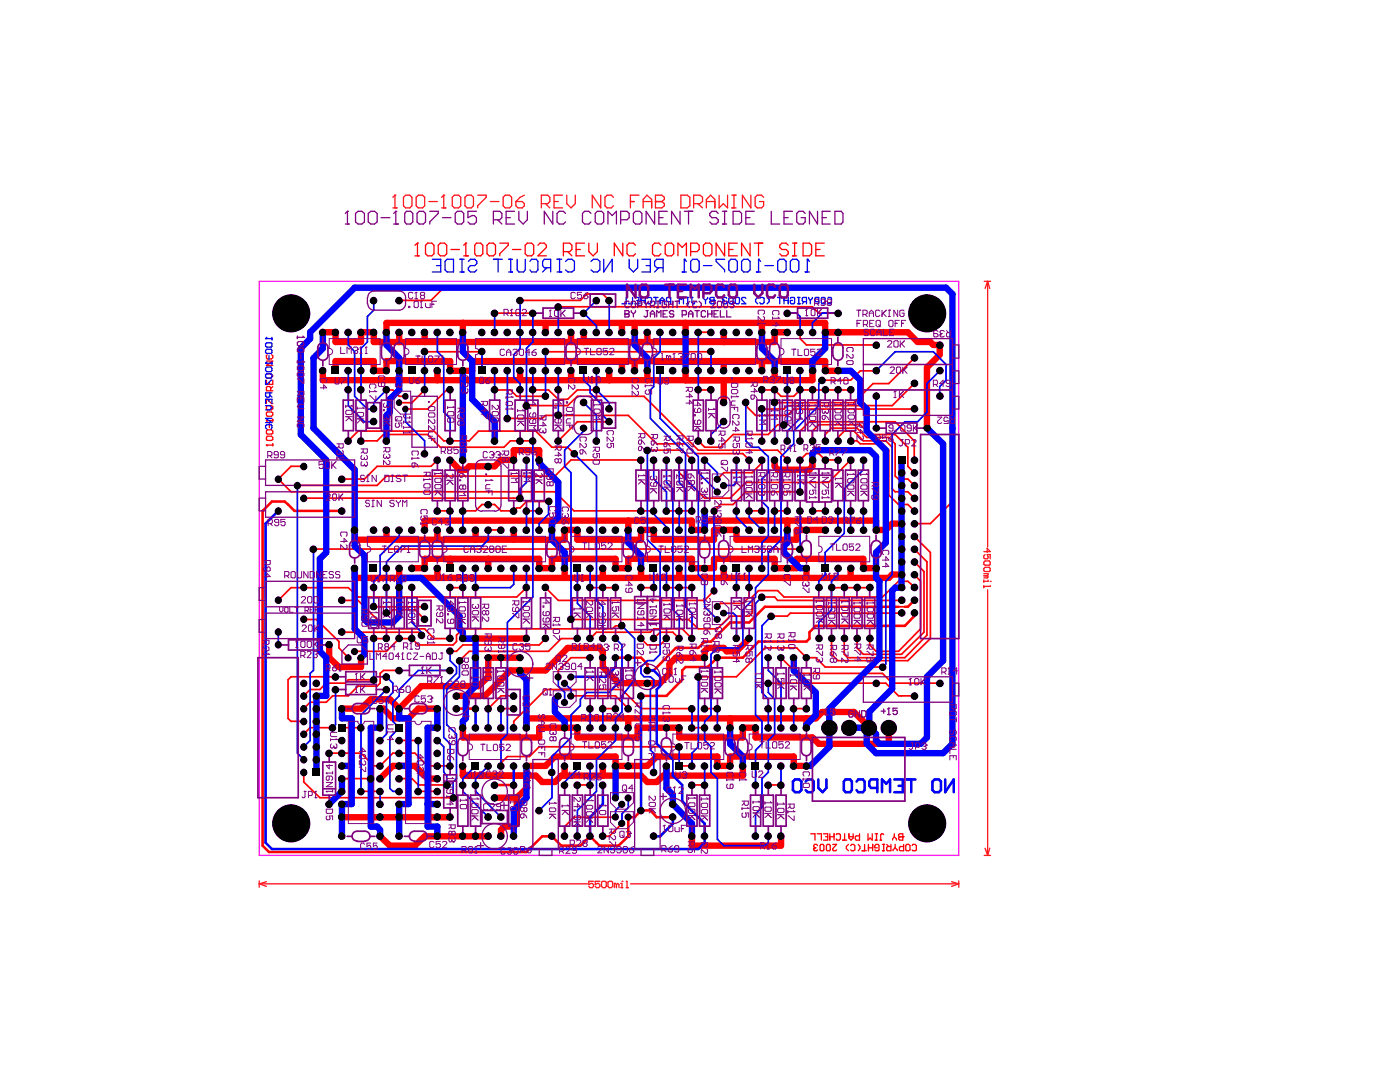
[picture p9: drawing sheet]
<svg xmlns="http://www.w3.org/2000/svg" width="279mm" height="216mm" viewBox="0 0 279 216" stroke-linecap="round" stroke-linejoin="round" font-family="sans-serif">
<g fill="none" stroke="#f00" stroke-width="1.3">
<path d="M64.4 74v1.9h97.7v-1.9M64.4 66.3h2.6v1.9h5.1v-1.9h2.5v1.9h80v-1.9h2.5M67 74v-1.9h7.6v1.9h2.5v-1.9h12.7v1.9h4.4v-1.9h70.5v1.9h2.5M77.1 66.3v-1.9h87.6v1.9h16.5l1.9 1.9h2.6l.6 .6h1.2v2l-2.5 2.5v12.1M79.7 66.3v1.9M79.7 74v1.9M84.8 66.3v1.9M87.3 74v1.9M92.4 64.4v1.9M103.8 74v1.9M108.9 64.4v1.9M114 66.3v1.9"/>
<path d="M114 74v1.9M116.5 66.3v1.9M121.6 74v1.9M124.1 64.4v1.9M124.1 72.1v1.9M126.7 64.4v1.9M126.7 72.1v1.9M129.2 66.3v1.9M129.2 74v1.9M136.8 64.4v1.9M136.8 74v1.9M144.4 66.3v1.9"/>
<path d="M144.4 72.1v1.9M144.4 75.9v4.4M152.1 64.4v1.9M152.1 72.1v1.9M154.6 74v1.9M89.8 91.8l1.9 1.9h1.3l.6-.7h5.1l1.3-1.2h2.5v-2h5.1v2M154.6 91.8v1.2l.6 .7h6.3l.6-.7v-1.2M70.8 113.4v1.9h106.6l.7-.7h1.8M70.8 105.7v2h41.9v-2h2.5v2h12.7v-2h2.6v2h12v-2h4.5v2h12v-2h5.7M77.1 105.7v2M79.7 113.4v1.9M82.2 113.4h2.6v-1.9h22.8v1.9h2.6v-1.9h12.7v1.9h2.5v-1.9h12.7v1.9h4.4v-1.9h12.1v1.9h4.4v-1.9h13.3v1.9h2.5"/>
<path d="M87.3 105.7v2M87.3 113.4v1.9M89.8 111.5v1.9M94.9 105.7v2M97.5 111.5v1.9M102.5 105.7v2M110.2 103.9v1.8M112.7 113.4v1.9M120.3 113.4v1.9M125.4 103.9v1.8M127.9 113.4v1.9M135.6 113.4v1.9"/>
<path d="M144.4 113.4v1.9M157.1 103.9v1.8M161 113.4v1.9M169.8 113.4v1.9M179.9 104.5h-1.8l-1.3 1.2h-2v-1.8h-34.2v1.8h-2.5v-1.8h-53.3v1.8M65.7 128.7v2.5l1.9 1.9h4.5v-1.9M92.4 127.4h12.7M103.8 131.2h-6.3v3.8l-2 1.9h-11.4l-4.4 4.5-1.9-1.9h-3.8l-1.9 1.9h-3.9M149.5 127.4l-2.5 2.6h-2l-.6-.7h-3.2l-.6 .7v1.2h-5.7l-1.3 1.3v1.9l-1.9 1.9h-8.3l-3.1-3.2v-3.1l-.7-.7h-6.3l-4.4 4.5h-7l-5.1 5.1h-5.7M75.9 141.4h.6l1.9 1.9h3.1l2-1.9h3.8M75.9 155.4l2.5-2.6h4.4l2.5 2.6h2M92.4 152.8v2h14.5l1.3 1.2h2.5l1.3-1.2h15.9l1.3 1.2h1.9l1.2-1.2h16v-2"/>
<path d="M92.4 145.2v2h15.2v-2h7.6v2h12.1v-2h8.3v2h12.7v-2h2.5v2h11.3l1.3 1.2h14v-3.2M98.7 159.2h4.4M103.1 159.2v5.1l-.6 .6h-1.9l-.6 .7v1.3M105.1 152.8h3.8l1.8-1.8h12.2v1.8h6.3l1.9-1.8h12.1v1.8h2.5v-1.8h12.7v1.8h2.6M105.1 145.2v-1.9h57.7l1.3-1.2h6.3l3.2 3.1M105.1 154.8v2.5l-2 1.9M112.7 152.8v2M120.3 152.8v2M125.4 143.3v1.9M133 152.8v2M145.7 143.3v1.9M161 143.3v1.9"/>
<path d="M68.2 163.1h21.6M75.9 166.9l1.9 1.8h5l2-1.8h12.7M138.1 166.9v1.8h17.8v-1.8"/>
</g>
<g fill="none" stroke="#f00" stroke-width=".34">
<path d="M79.7 59.9h6.3l2.6-2.5h100.2l1.3 1.3v41.4l-4.4 4.4h-3.2M103.8 59.9h12l1.3-1.2h3.2l1.3 1.2M77.1 77.8h1.3l1.3 1.3h1.2M84.8 77.8l-2.6 2.5h-2.5M84.8 70.2h11.4M89.8 77.8h-.6l-3.9 3.8h-4.4M98.7 77.8h3.2l1.2 1.3h5.8M98.7 62.5h7.6M106.3 77.8h3.2l1.9 1.9h1.9l1.9-1.9h3.8M108.9 70.2h33M111.4 61.2h50.7l1.3 1.3h3.8M139.4 77.8h2.5"/>
<path d="M139.4 66.3h2.5M152.1 77.8h2.5l1.3 1.3h2.5l1.3-1.3h10.1M159.7 66.3v1.3l1.3 1.2h13.8M174.8 74h-3.1l-1.9 1.9h-5.7M182.5 76.5l-4.4 4.4h-21l-.6 .7h-4.4M182.5 71.5l-5.1 5h-3.2l-3.8 3.8h-15.8M60.6 93h-2.5l-2.6 2.6 2.6 2.5h52.6l3.9 3.8h15.9M60.6 99.4h43.2M69.5 88l2-2h15.1l2 2h5l1.9-2h11.4l3.3 3.2h3.1l1.3 1.3M72.1 88h3.2l1.2-1.3h8.8l2.6 2.5h12.7l1.3-1.2h4.4M87.3 91.8l-1.3 1.2h-10.7l-2.6 2.6h-4.5M101.3 83.5h6.9l.7-.6h16.5l5.7 5.7h5.7l1.9 1.9h9.6l1.2 1.3"/>
<path d="M105.1 80.9h8.2l1.9-1.8h13.3l10.9 10.7h15.8l1.9 2M121.6 84.2h-6.4l-3.8 3.8M127.9 91.8h-13.9l-3.3 3.2h-33.6l-1.8 1.9h-15.9M129.2 89.8h6.9l2 2M135.6 91.8v2.5l5 5.1h5.1l3.1-3.1h16.6l4.4-4.5M148.8 80.3v.6l2 2h6.3l1.3-1.3h24.1M152.1 91.8v.6l-2 1.9h-5.7l-1.2 1.3M156.5 84.8h-1.3l-1.9 1.9h-7l-2.5 2.5h-3.2l-1.2-1.2M159.7 88v-2l1.8-1.8h17.1l3.9 3.8v3.8M159.7 98.1h-10.9l-2.5 2.6h-2.5l-1.3 1.2M159.7 91.8l1.3-1.3h2.4l1.3 1.3h2.5M162.1 88v-2l1.3-1.2h8.3l1.9 1.9h5l2.6 2.5v3.8l1.3 1.3"/>
<path d="M164.7 88v-1.3l1.2-1.3h5.1l2 1.9h4.4l1.2 1.3v6.4l.7 .6h1.9l1.3 1.3M167.2 88v-.7l1.3-1.3h1.9l1.9 2h4.5l1.3 1.2v8.3l.5 .6h2.6l1.3 1.3M169.8 88h1.2l.7 .6h4.4l1.3 1.2v9l1.9 1.9h1.9l1.3 1.2M62.6 109.6h97.1M68.2 119.8h3.3l5.6 5.7h7.7l1.8 1.9h3.2M87.3 101.9h2.5M89.8 117.3h2.6M97.5 105.7h2.5M105.1 117.3l-2 1.8h-31.6l-2-1.8h-11.4l-2.6 2.5M105.1 101.9h2.5M108.9 117.3l2.5 2.5h29.2l1.9-1.9M109.5 100.1h-4.4l-1.3 1.2h-.7l-.6 .6h-2.5l-1.3-1.2h-2.5l-1.3 1.2h-2.5"/>
<path d="M117.8 117.3h5.1M127.9 117.3h2.6M133 117.3h5.1M133 101.9h5.1M149.5 117.3v1.8l-1.2 1.3h-4.5l-.6 .7M149.5 101.9h2.6M152.1 119.1h2.5l.6 .7h24.7M154.6 101.9h2.5M162.1 101.9h2.6M165.9 117.3h7.7M182.5 117.3l-1.3-1.3h-1.9l-3.2 3.1h-19.6l-1.3-1.2h-3.8l-1.3 1.2v3.2l-.6 .6h-3.8l-2.5 2.6h-3.8l-2-1.9h-23.4M182.5 112.1l1.9 1.9v12.2l-4.5 4.4h-7.6l-1.3-1.3v-1.9"/>
<path d="M182.5 109.6l2.5 2.5v14.6l-4.4 4.5h-11.4l-.7-.6v-3.2M182.5 107l3.2 3.2v17.2l-4.5 4.4h-14l-1.3-1.2v-3.2M182.5 114.6l1.2 1.4v9.5l-4.4 4.5h-4.5l-1.2-1.3v-1.3M60.6 123.6h2.6l4.4 4.4v1.3l1.9 1.9M67 135h-8.9l-.6 .6v7.7l.6 .6h2.5M68.2 126.2h15.3l.6 .5M74.6 135.6h-5.1l-.6 .7h-3.8l-1.3 1.3h-1.9l-1.3 1.3M74.6 127.4h2.5M74.6 121.1h10.2M77.1 122.3h.7l.6-.6h4.4l2 1.9M79.7 133.8h-3.2l-.6 .6v1.9l-.6 .6h-3.8l-2 2h-3.1l-1.3 1.2h-3.2l-1.3 1.3M102.5 138.9h-2.5l-2.5 2.5"/>
<path d="M108.9 127.4l-1.3 1.3h-15.2l-1.3 1.3h-1.3M114 138.9h8.9l2.5 2.5M115.2 127.4h-3.2l-2.5 2.6h-15.9l-1.9 1.8M117.8 131.2h-3.8l-2.6 2.6v1.2M117.8 127.4l1.2-1.2h10.8l.7-.7h5.6l2 1.9M124.1 124.9h-1.2l-.7 .6h-29.8l-1.3 1.2v1.3l-.7 .7h-6.9l-1.3-1.3h-2.5l-2.6 2.6h-6.3M127.9 127.4l1.3 1.3h2.5l1.3-1.3M130.5 127.4l1.2-1.2h2.6l1.3 1.2M153.3 136.3h23.5l2.5 2.6h3.2M155.9 131.2l3.1 3.2h17.1l2 1.9h9.4M176.1 133.1h-11.4l-1.9-1.9h-1.8l-2-1.9h-6.3l-5.7 5.7h-7.6M179.3 121.1h1.3"/>
<path d="M179.9 122.3h-22.2l-.6 .6h-3.2M60.6 154.1v1.9l3.2 3.2h26.6M65.7 150.3h6.4l2.5 2.5h1.3l2.5-2.5h4.4l2.5 2.5h4.5M66.4 145.2h-4.5l-1.3 1.3M68.2 155.4h5.8M68.2 145.2h3.9M72.1 157.9h3.8M79.7 155.4h2.5l1.3 1.2h5.7M79.7 147.7h3.8M83.5 157.9h3.8M100 141.4h2.5M115.2 156.6h2.6"/>
<path d="M120.3 141.4h2.6M135.6 149h-28l-1.9 2h-4.4l-1.3 1.2v.6M135.6 152.8h2.5M138.1 141.4h-10.2l-3.8-3.8h-15.2l-6.4 6.3v1.3M138.1 156.6h2.5M138.1 145.2h2.5M140.6 141.4h2.6M153.3 156.6h2.6M158.4 141.4h2.6M122.9 163.1h-8.3l-1.9 1.8v2M124.1 164.3l-2.5 2.6h-1.3"/>
</g>
<path d="M68.2 101.9h-9.4l-2-1.8h-2.5l-1.9 1.8v66.8l1.3 1.3h51.4l3.1-3.1h2l1.8 1.8h3.8l2-1.8 1.8 1.8h3.8l2-1.8v-3.8h1.3l1.2-1.4h1.9l1.3 1.4h3.2M182.5 119.8l-1.3 1.3h-.6M179.3 121.1h-26.6l-3.2 3.1h-3.8l-3.8 3.8h-1.3l-1.2 1.3h-4.5l-4.4 4.5h-1.3v-1.3l-1.3-1.3h-5M182.5 122.3v.6l-1.9 2h-17.8l-1.3 1.3v1.2l-.5 .6h-9.6l-3.1 3.2h-5.1l-2 1.9h-4.4l-.7 .7v1.8l-3.1 3.3h-5.1M91.1 141.4h3.8M98.7 156.6h3.8" fill="none" stroke="#f00" stroke-width=".51"/>
<g fill="none" stroke="#f00" stroke-width=".25">
<path d="M82.8 51.1h.9M83.3 48.5h.1M83.3 48.5v2.6M83.3 48.5l-.5 .4M85.3 48.5h.9l.4 .4v1.7l-.4 .5h-.9l-.4-.5v-1.7zM87.9 48.5h.8l.5 .4v1.7l-.5 .5h-.8l-.4-.5v-1.7zM90 49.8h1.7M92.5 51.1h1M93 48.5h.1M93 48.5v2.6M93 48.5l-.5 .4M95.1 48.5h.8l.5 .4v1.7l-.5 .5h-.8l-.4-.5v-1.7z"/>
<path d="M97.2 48.9l.4-.4h.9l.4 .4v1.7l-.4 .5h-.9l-.4-.5zM99.7 48.5h1.7v.4l-1.7 1.7v.5M102.3 49.8h1.7M104.8 48.9l.4-.4h.9l.4 .4v1.7l-.4 .5h-.9l-.4-.5zM107.4 48.9l.4-.4h.8l.5 .4v.5l-1.7 1.7h1.7M112.4 50.2h1.3l.4-.4v-.9l-.4-.4h-1.3v2.6M113.3 50.2l.8 .9M115 49.8h.8M116.7 48.5h-1.7v2.6h1.7M117.5 48.5v1.7l.9 .9 .8-.9v-1.7M124.3 48.5v2.6l-1.7-2.6v2.6M126.8 48.9l-.4-.4h-.8l-.5 .4v1.7l.5 .5h.8l.4-.5"/>
<path d="M131.9 48.9l-.4-.4h-.9l-.4 .4v1.7l.4 .5h.9l.4-.5M133.2 48.5h.8l.5 .4v1.7l-.5 .5h-.8l-.4-.5v-1.7zM135.3 51.1v-2.6l.8 .9 .9-.9v2.6M137.8 50.2h1.3l.4-.4v-.9l-.4-.4h-1.3v2.6M140.8 48.5h.8l.5 .4v1.7l-.5 .5h-.8l-.4-.5v-1.7zM144.6 48.5v2.6l-1.7-2.6v2.6M145.5 49.8h.8M147.2 48.5h-1.7v2.6h1.7M149.7 48.5v2.6l-1.7-2.6v2.6M150.5 48.5h1.7M151.4 48.5v2.6M157.3 48.9l-.4-.4h-.9l-.4 .4v.5l.4 .4h.9l.4 .4v.4l-.4 .5h-.9l-.4-.5"/>
<path d="M158.2 51.1h.8M158.2 48.5h.8M158.6 48.5v2.6M160.3 48.5h1.2l.5 .4v1.7l-.5 .5h-1.2zM162.8 49.8h.9M164.5 48.5h-1.7v2.6h1.7M53.2 75.9v.8h1.2v-.8M53.2 74.6h.8l.4 .4-.4 .4h-.8M53.2 72.1h1.2l-1.2 .8h1.2M53.3 70.8l-.1 .2v.4l.1 .2h.9l.2-.2v-.4l-.2-.2M53.8 76.3v.4M54 78v-.7l-.2-.2h-.5l-.1 .2v.7h1.2"/>
<path d="M54.4 77.1l-.4 .5M53.2 88.8h.1M53.2 83.9h.1M53.2 82.4l.1-.2h.9l.2 .2v.4l-.2 .3h-.9l-.1-.3zM53.2 88.8h1.2M53.2 88.8l.1 .2M53.2 80.5v-.8h.1l.9 .8h.2M53.2 83.9h1.2M53.2 83.9l.1 .3M53.3 80.9h.9l.2 .2v.4l-.2 .3h-.9l-.1-.3v-.4zM53.3 85.8h.9l.2 .2v.4l-.2 .2h-.9l-.1-.2v-.4zM53.3 87h.9l.2 .3v.4l-.2 .2h-.9l-.1-.2v-.4z"/>
<path d="M53.8 84.5v.8M54.4 83.7v.5M54.4 88.6v.4M161.8 166.4h.8v1.2M162.4 169.3h.1M162.4 169.3l.2 .5h.4l.2-.2M162.6 169.2h.2M162.6 169.2l-.2 .1M163.1 166.4h.8v1.2M163.2 168.7l-.2-.2h-.4l-.2 .2 .2 .5M163.8 168.5h.5l.1 .2v.9l-.1 .2h-.5l-.1-.2v-.9zM164.3 166.4h.9v1.2h-.9"/>
<path d="M164.8 167h.4M165.1 168.5h.4l.2 .2v.9l-.2 .2h-.4l-.2-.2v-.9zM165.6 167h.9M165.6 166.4v1.2M166.2 168.5h.8l-.8 .8 .2 .5h.4l.2-.2M166.5 166.4v1.2M166.9 166.5l.1-.1h.5l.2 .1v.9l-.2 .2h-.5l-.1-.2M168.1 167.6h.9M168.6 166.4v1.2M169.3 168.5l-.4 .4v.4l.4 .5M169.4 167h.9M169.4 166.4v.8l.4 .4 .5-.4v-.8"/>
<path d="M169.8 168.7l.2-.2h.3l.3 .2v.9l-.3 .2-.5-.2M171.3 168.5l.3 .4v.4l-.3 .5M171.5 166.4v1.2h-.6l-.2-.2v-.4l.2-.2h.6M172 169.8h.9M172.6 168.5v1.3M173.2 166.4v1.2l.5-.4 .4 .4v-1.2M173.3 169.2h.9M173.3 168.5v1.3M174.2 168.5v1.3M174.7 166.4h.4M174.7 167.6h.4M174.9 166.4v1.2"/>
<path d="M175.1 169.2h-.5v-.5l.2-.2h.5l.1 .2v.9l-.1 .2h-.5l-.2-.2M175.6 167.6h.3M176.1 169.8h.4M176.1 168.5h.4M176.4 166.5l-.2-.1-.4 .1v1.1M176.4 168.5v1.3M177 168.5l.4 .4M177.8 168.5v1.3h-.7l-.1-.2v-.4l.1-.3h.7M178.5 167l.4 .4v.2M178.5 167l-.4 .4v.2M178.5 166.4v.6M178.6 169.2l.5 .6"/>
<path d="M178.6 169.2l-.4 .6M178.6 168.5v.7M179.3 166.5l.3-.1h.6v1.2h-.6l-.3-.2 .3-.4-.3-.2zM179.6 167h.6M180.2 167h.1M180.3 168.5v1.3h-.6l-.2-.2v-.4l.2-.3h.6M180.9 168.5h.5l.2 .2v.9l-.2 .2h-.5l-.1-.2v-.9zM182 168.7l.2-.2h.4l.3 .2v.9l-.3 .2h-.4l-.2-.2"/>
</g>
<g fill="none" stroke="#00f" stroke-width=".34">
<path d="M74.6 59.9v2l-1.3 1.3v5l-1.2 1.3v8.3M103.8 59.9v9.6l-1.3 1.3v4.5l1.3 1.2v1.3M119 59.9l-2.5 2.6 2.5 2.5v1.3M121.6 59.9v6.4M69.5 74v6.9l3.2 3.3h1.9M69.5 66.3v2.5l1.3 1.4v8.9l2.5 2.5h1.3v-1.3l2.5-2.5M84.8 70.2v7.6M87.3 66.3v3.9l1.3 1.3v10.7l1.2 1.3v4.5M96.2 70.2v3.8M98.7 62.5v3.8M98.7 74v3.8M101.3 74v9.5"/>
<path d="M106.3 62.5v5.7l-1.2 1.3v11.4M106.3 74v3.8M108.9 70.2v8.9M111.4 61.2v5.1M111.4 74v8.9M116.5 74v1.9l1.3 1.2v1.3l2.5 2.5v2l1.3 1.3M119 74v3.8l2.6 2.5v1.3M131.7 66.3v3.9l-1.2 1.3v5.6l-.7 .7v5.7l7 7v5.1l2.6 2.5v16.5l1.2 1.4v5.1l2.6 2.5M131.7 74v9.5l7.7 7.6v3.2l3.8 3.8M139.4 66.3v11.5M141.9 70.2v3.8M157.1 62.5h1.9l.7 .7v3.1"/>
<path d="M157.1 74v10.2l-.6 .6M159.7 74v9.5l-2.6 2.5v2M164.1 75.9l-.7 .6v4.4l-5 5.1v2.6l-2.5 2.5v16.6l-2.6 2.5v4.4l-2.5 2.7v1.8l-2.5 2.6v7l-.7 .6h-4.4l-1.3 1.3v12.1l-1.3 1.2v3.8l1.3 1.3v5.1l1.3 1.3v12.1l1.2 1.2h8.3l.6-.6v-1.2M167.2 62.5h-3.1l-2 1.9v1.9M174.8 74l3.8-3.8h7.7l2.5 2.5v3.2l-1.3 1.2v2M174.8 79.1v6.3M187.5 74l-2.5 2.5v5.7l-1.9 2h-2.5l-2.5 2.5v27.9l-1.3 1.4v16.5l-.7 .6M59.4 96.9v53.4l1.2 1.3M80.9 81.6v2.6l3.9 3.8v2.5M105.1 91.8v4.5l-1.3 1.2v1.9M106.3 88v31.1l-5 5.1v22.3l-1.3 1.2v5.1M114.6 90.5l4.4 4.5v24.8l1.3 1.3v6.3"/>
<path d="M116.5 85.4v.6l-3.8 3.8v3.2l1.3 1.3v29.3M116.5 80.3l2.5 2.6v5.1M129.2 89.8v17.9l2.5 2.5v20.4l-1.2 1.2h-1.3l-1.3 1.3v1.3l.6 .6h1.3l.7 .6v1.3l-.7 .7v12.1l.7 .6v3.8M130.5 91.8v3.8l2.5 2.5v3.8M133 91.8v4.5l1.3 1.2v24.2l1.3 1.2v4.5M135.6 91.8v4.5l1.2 1.2v23.6l1.3 1.2v5.1M140.6 91.8l2.6 2.5v1.3M144.4 84.2l-2.5 2.5v1.3M147 91.8v4.5l-.7 .6h-1.9M148.8 80.3v7.7l1.3 1.2h1.3l1.9 1.9v3.2l-1.2 1.3v4.5l1.2 1.2v5.7l-1.2 1.3v5.1M152.1 81.6v6.4M154.6 80.3v7.7"/>
<path d="M159.7 91.8v6.3M172.3 91.8v1.9l-3.8 3.8v8.9l-3.8 3.8v4.4l-1.3 1.4v1.3M62.6 109.6v24.2l-.7 .6v13.3l-1.3 1.3M79.7 105.7v1.3l-3.8 3.8v3.8l-1.3 1.4v5.1M82.2 117.3v6.9l1.9 2v.5M89.8 101.9v3.8M92.4 101.9v3.8M92.4 113.4v3.9M94.9 113.4v3.9h7l.6-.7v-3.2M97.5 105.7v2l-1.3 1.3h-15.9l-3.2 3.1v10.2M105.1 101.9v3.8M105.1 113.4v3.9"/>
<path d="M109.5 100.1v2.5l-1.9 1.9v1.2M115.2 113.4v7l2.6 2.5v4.5M117.8 113.4v3.9M130.5 101.9v.7l2.5 2.6v.5M130.5 113.4v3.9M133 113.4v3.9M135.6 101.9v3.8M142.5 101.9v16M147 101.9v1.3l2.5 2.5M147 113.4v3.9M149.5 101.9v1.3l2.6 2.5M149.5 113.4v3.9"/>
<path d="M152.1 119.1l-1.3 1.3v22.3l1.3 1.2v4.5l-1.3 1.3v6.9M154.6 101.9v3.8M159.7 101.9v7.7M167.2 113.4v1.2l-1.3 1.4v5.7l-2.5 2.5v3.2M167.2 101.9v3.8M169.8 101.9v3.8M172.3 101.9v3.8M55.5 126.2v2.5M67 137.6v7l-.6 .6M74.6 127.4v8.2M77.1 137.6l-5 5.1v15.2M77.1 135l1.3 1.3v1.9l-1.3 1.3v7l-1.2 1.2"/>
<path d="M89.8 130v1.8l1.3 1.3v1.3l-2.5 2.5v10.3l1.2 1.2v4.4M89.8 133.8h-6.3l-3.8 3.8v1.3l-1.3 1.2v3.8l1.3 1.3-1.9 2v10.1l.6 .6h1.3M91.7 131.8v3.2l-2.5 2.6v7l1.9 1.9v8.9l-.7 .6v3.2M111.4 135v1.9l1.3 1.3v1.9M112.7 136.3l1.3 1.3v1.3M122.9 127.4l1.2 1.3v6.9l-2.5 2.6h-4.5l-1.3 1.3v1.3l-1.8 1.9v4.5l-3.8 3.8v8.2l-2.6 2.5M124.1 124.9l2.6 2.5v8.2l-2.6 3.3v3.2l-1.2 1.2v4.4l-3.9 3.9v6.3l-3.8 3.8v5.2M139.4 135v14l-1.3 1.3v2.5M144.4 122.3h1.9l.7 .6v4.5M153.3 131.2v2.6l2.6 2.5v8.9M153.3 136.3v1.9l1.3 1.3v7l-1.3 1.2v6.4l-1.2 1.3v5.7l-1.3 1.3v4.5M153.9 122.9l-1.8 2v13.3l1.2 1.3v5.7"/>
<path d="M75.9 157.9v2.5M83.5 147.7v10.2M87.3 147.7l1.3 1.3v5.1l.6 .7v1.8M94.9 152.8l-2.5 2.6v2.5l5.1 5.2M97.5 152.8l-2.6 2.6v2.5l5.1 5.2M97.5 141.4v3.8M100 141.4v3.8M115.2 152.8v.7l-2.5 2.5v.6M117.8 141.4v3.8M117.8 152.8v3.8M120.3 141.4v3.8M125.4 159.2v1.9l-1.3 1.3v1.9"/>
<path d="M134.3 151.6v2.5M135.6 149v3.8M138.1 141.4v3.8M140.6 152.8v3.8M143.2 141.4v3.8M155.9 152.8v3.8M158.4 141.4v3.8M124.1 160.4l-1.2 1.3v1.4"/>
</g>
<g fill="none" stroke="#00f" stroke-width="1.3">
<path d="M64.4 66.3v3.2l-1.8 2v13.9l8.2 8.3v15.3l1.9 1.8v12.8l.6 .6h5.1l1.3-1.3v-6.9l.6-.7h3.8l7.6 7.6v2.6l.7 .7v1.2h2.5v9.5l-1.9 2v4.4l-.6 .6v1.3M77.1 66.3v2.5l2.6 2.7v6.3l-1.9 1.9v2.5l-.7 .7v5.1M92.4 66.3v3.9l1.8 1.9v7.6l4.5 4.5v3.8M92.4 74v17.8M126.7 66.3v2.5l2.5 2.7v2.5M136.8 66.3v7.7M152.1 66.3v3.2l2.5 2.6v1.9M164.7 66.3v3.2l-2.6 2.6v1.9M167.2 74h2.6l1.9 1.9v4.4l1.3 1.3v4.4l3.8 3.8v18.5l-2 1.9v5.1l.7 .7v15.2l-10 10.2v7.6l-3.8 3.8h-.7M107.6 91.8v.6l3.8 3.9v6.9l-1.2 1.3v3.2l2.5 2.5v3.2M162.1 91.8v-1.3l.7-.7h10.8l1.2 1.3v14.6M179.9 91.8v25.5h-1.3l-.5 .6v19.5l-4.6 4.7v3.1h-4"/>
<path d="M185 85.4l3.2 3.2v43.2l-3.2 3.2v12.2l-1.3 1.2h-8.2l-.7-.7v-1.2l-1.2-1.3M70.8 113.4v12.1l1.9 1.9v3.2l-.6 .6M125.4 105.7v2.6l2.5 2.5v2.6M140.6 101.9v3.8M157.1 105.7v2.6l-.6 .7v1.2l3.2 3.2h1.3M103.8 133.8v.6l1.3 1.2v9.6M111.4 138.9l-.7 .6v2.6l2 1.8v1.3M158.4 131.2v2.6l4.4 4.4v4.5l-1.8 1.9v.6M68.2 155.4v2.5l-2.5 2.5M68.2 141.4v1.9h2v17.1h-2v6.5M68.2 152.8h2M75.9 141.4v3.8h-1.9v19.7h1.3l.6 .7v1.3"/>
<path d="M79.7 141.4v1.9h1.8v17.1h-1.8v6.5M79.7 152.8h1.8M87.3 141.4v3.8h-2v19.7h2v2M105.1 152.8v6.4l-2.6 2.5v5.2M122.9 152.8v6.4M133 152.8v4.5l1.3 1.3v1.8l3.8 3.9v2.6M145.7 145.2v3.2l2.6 2.6v1.8M173 145.2v3.2l1.8 1.9h13.4l1.9-1.9v-89.7l-1.3-1.3h-118l-8.9 8.9v1.3l-1.9 1.9v17.2l5.1 5.1v18.4l-1.3 1.3v18.5l1.3 1.2v7.7h-1.9v15.2M85.3 160.4h2"/>
</g>
<g fill="none" stroke="#00f" stroke-width=".51">
<path d="M55.5 101.9l-2.5 2.6v63.6l1.3 1.3h85.1l1.2-1.3v-3.8l-4.5-4.4v-3.3l-1.8-1.8v-.7M122.9 131.2v1.9l-2 1.9h-6.9M127.9 138.9v22.8M129.2 133.8h1.3l1.2 1.2v1.9l-.6 .7v10.8l3.2 3.2M94.9 141.4v3.8M102.5 152.8v3.8M120.3 156.6v3.8l-2.5 2.7v3.8M158.2 156l.5-.5h.8l.4 .5v1.6l-.4 .5h-.8l-.5-.5zM160.8 156l.4-.5h.9l.3 .5v1.6l-.3 .5h-.9l-.4-.5M163.3 155.5v1.7l.9 .9 .7-.9v-1.7M168.7 155.5h1l.3 .5v1.6l-.3 .5h-1l-.3-.5v-1.6zM170.9 156l.4-.5h.9l.4 .5v1.6l-.4 .5h-.9l-.4-.5"/>
<path d="M175.1 157.2h-1.3l-.3-.4v-.8l.3-.5h1.3v2.6M176 158.1v-2.6l.9 .9 .7-.9v2.6M178.5 155.5h1.7v2.6h-1.7M179.3 156.8h.9M181 155.5h1.7M181.9 155.5v2.6M186.5 155.5h.9l.4 .5v1.6l-.4 .5h-.9l-.4-.5v-1.6zM188.6 155.5v2.6l1.7-2.6v2.6M134.3 163.1v1.2l-2.6 2.6h-1.2"/>
</g>
<g fill="none" stroke="#00f" stroke-width=".25">
<path d="M86.3 51.7h1.7v2.6h-1.7M87.1 53h.9M88.8 52.2l.4-.5h1.3v2.6h-1.3l-.4-.5zM91.8 54.3h.8M91.8 51.7h.8M92.2 51.7v2.6M93.5 52.2l.4-.5h.8l.5 .5v.4l-.5 .4h-.8l-.4 .4v.4l.4 .5h.8l.5-.5M98.5 51.7h1.7M99.4 51.7v2.6M101.5 54.3h.8M101.5 51.7h.8M101.9 51.7v2.6"/>
<path d="M103.2 51.7v2.1l.3 .5h1l.3-.5v-2.1M105.7 52.2l.4-.5h.9l.4 .5v1.6l-.4 .5h-.9l-.4-.5M109.1 53.4l-.8 .9M109.9 53.4h-1.3l-.3-.4v-.8l.3-.5h1.3v2.6M111.2 54.3h.9M111.2 51.7h.9M111.7 51.7v2.6M112.9 52.2l.5-.5h.7l.5 .5v1.6l-.5 .5h-.7l-.5-.5M117.9 52.2l.5-.5h.8l.5 .5v1.6l-.5 .5h-.8l-.5-.5M120.5 51.7v2.6l1.7-2.6v2.6M125 59.4v1.2h-.9M125.6 51.7v1.7l.8 .9 .9-.9v-1.7"/>
<path d="M126.2 59.4v1.2h-.8M126.7 59.4h.8v1.2h-.8M127.1 59.9h.4M127.9 59.9h.9M127.9 59.4v1.2M128.1 51.7h1.7v2.6h-1.7M128.8 59.4v1.2M128.9 53h.9M129.2 59.5l.2-.1h.4l.2 .1v.9l-.2 .2h-.4l-.2-.2M130.5 59.4h.8M130.9 59.4v1.2M131.5 53.4l-.9 .9"/>
<path d="M131.7 59.9h.9M132.3 53.4h-1.2l-.5-.4v-.8l.5-.5h1.2v2.6M136.1 54.3h.9M136.6 51.7h.1M136.6 51.7v2.6M136.6 51.7l.4 .5M137 59.4h.4M137.2 59.4v1.2M137.8 52.2l.5-.5h.8l.4 .5v1.6l-.4 .5h-.8l-.5-.5zM137.8 59.4h.5M138.1 59.4v1l.2 .2h.2l.2-.2M140.4 53h1.7"/>
<path d="M140.4 59.4l.4 .5M140.8 59.9v.7M141.2 59.4l-.4 .5M141.6 59.5l.3-.1h.6v1.2h-.6l-.3-.2 .3-.5-.3-.1zM141.9 59.9h.6M142.5 59.9h.1M144.2 59.8h.1M144.2 59.8l.2 .1M144.4 59.9l-.2 .3 .2 .4h.5l.1-.2M144.4 59.9h.2M144.6 51.7h-1.7v.5l1.7 1.6v.5M145 59.5l-.1-.1h-.5l-.2 .1v.3"/>
<path d="M145.5 52.2l.4-.5h.8l.5 .5v1.6l-.5 .5h-.8l-.4-.5zM145.5 59.5l.2-.1h.4l.2 .1v.9l-.2 .2h-.4l-.2-.2zM146.7 59.5l.3-.1h.4l.2 .1v.9l-.2 .2h-.4l-.3-.2zM148 52.2l.4-.5h.9l.4 .5v1.6l-.4 .5h-.9l-.4-.5zM148.8 59.5l-.1-.1h-.4l-.3 .1v.3l.8 .8h-.8M151 54.3h.8M151.2 59.4l-.4 .4v.4l.4 .4M151.4 51.7h.1M151.4 51.7v2.6M151.4 51.7l.4 .5M151.6 59.5l.2-.1h.4l.3 .1v.9l-.3 .2h-.4l-.2-.2M152.7 53h1.6"/>
<path d="M153.1 59.4l.4 .4v.4l-.4 .4M155.2 52.2l.4-.5h.9l.4 .5v1.6l-.4 .5h-.9l-.4-.5zM155.2 59.4h.8M155.6 59.4v1.2M156.5 59.9h.8M156.5 59.4v1.2M157.3 59.4v1.2M157.7 52.2l.5-.5h.8l.4 .5v1.6l-.4 .5h-.8l-.5-.5zM157.7 59.5l.2-.1h.5l.2 .1v.9l-.2 .2h-.5l-.2-.2v-.5h.5M159.2 59.4h.5M159.4 59.4v1.2M160.7 54.3h.8"/>
<path d="M161.1 51.7h.1M161.1 51.7v2.6M161.1 51.7l.4 .5M161.4 59.4l.3 .5M161.7 59.9v.7M162.1 59.4l-.4 .5M164.1 59.4h.4l.2 .1v.9l-.2 .2h-.4l-.2-.2v-.9zM165.2 59.5l.2-.1h.4l.1 .1v.9l-.1 .2h-.4l-.2-.2M53 67.6h.1M53 72.5h.1M53 68.6l.3-.2h.8l.2 .2v.5l-.2 .2h-.8l-.3-.2zM53 74.8l.3-.2h.8l.2 .2v.4l-.2 .2h-.8l-.3-.2z"/>
<path d="M53 67.6h1.3M53 75.9v.8h.3l.8-.8h.2M53 72.5h1.3M53.3 69.7h.8l.2 .2v.5l-.2 .1h-.8l-.3-.1v-.5zM53.3 73.2h.8l.2 .3v.4l-.2 .3h-.8l-.3-.3v-.4zM53.3 67.3l-.3 .3M53.3 72.2l-.3 .3M53.7 71v.8M53.7 79.7v.4M53.8 78.4v.6l-.1 .2h-.4l-.3-.2v-.6h1.3M53.8 78.8l.5 .4M54.3 67.3v.5"/>
<path d="M54.3 72.2v.4M131.7 60.6v-.8l.5-.4 .4 .4v.8M133.9 60.2h-.7l-.2-.3v-.4l.2-.1h.7v1.2M135.6 60.6v-1.2l.4 .4 .4-.4v1.2M137 60.6h.4M159.2 60.6h.5M160.4 60.2l-.3 .4M161 60.2h-.7l-.2-.3v-.4l.2-.1h.7v1.2M163.4 60.2h-.6l-.2-.3v-.4l.2-.1h.6v1.2M53 80.5v-.8h1.3v.8M53 80.9h.8l.5 .5-.5 .4h-.8M53.3 85.6l-.3-.3v-.4l.3-.1h.8l.2 .1v.4l-.2 .3"/>
<path d="M54.3 83.5h-1.3l1.3 .8h-1.3"/>
</g>
<g fill="none" stroke="#800080" stroke-width=".25">
<path d="M68.9 44.7h.8M69.3 42.2h.1M69.3 42.2v2.5M69.3 42.2l-.4 .4M71 42.6l.5-.4h.7l.5 .4v1.7l-.5 .4h-.7l-.5-.4zM73.3 59.4v1.2M73.5 42.6l.5-.4h.8l.5 .4v1.7l-.5 .4h-.8l-.5-.4zM74.6 58.1h5.1a1.25 1.25 0 0 1 1.2 1.3v1.2a1.3 1.3 0 0 1-1.2 1.3h-5.1M74.7 58.1a1.2 1.2 0 0 0-1.3 1.3M76 43.4h1.8M78.6 44.7h.9M79 42.2h.1"/>
<path d="M79 42.2v2.5M79 42.2l-.4 .4M81.1 42.2h.9l.4 .4v1.7l-.4 .4h-.9l-.3-.4v-1.7zM83.7 42.2h.8l.4 .4v1.7l-.4 .4h-.8l-.5-.4v-1.7zM85.8 42.2h1.7v.4l-1.7 1.7v.4M88.3 43.4h1.7M90.8 42.6l.5-.4h.8l.4 .4v1.7l-.4 .4h-.8l-.5-.4zM95.1 42.2h-1.7v1.2l.8-.4h.5l.4 .4v.9l-.4 .4h-.9l-.4-.4M98.5 43.9h1.2l.5-.5v-.8l-.5-.4h-1.2v2.5M99.3 43.9l.9 .8M101 43.4h.9M102.7 42.2h-1.7v2.5h1.7"/>
<path d="M103.5 42.2v1.7l.9 .8 .8-.8v-1.7M110.3 42.2v2.5l-1.7-2.5v2.5M112.9 42.6l-.5-.4h-.8l-.4 .4v1.7l.4 .4h.8l.5-.4M117.9 42.6l-.4-.4h-.8l-.5 .4v1.7l.5 .4h.8l.4-.4M118.8 42.6l.4-.4h.9l.4 .4v1.7l-.4 .4h-.9l-.4-.4zM121.3 44.7v-2.5l.9 .8 .8-.8v2.5M123.9 43.9h1.2l.5-.5v-.8l-.5-.4h-1.2v2.5M126.8 42.2h.9l.4 .4v1.7l-.4 .4h-.9l-.4-.4v-1.7zM130.6 42.2v2.5l-1.7-2.5v2.5M131.5 43.4h.8M133.2 42.2h-1.7v2.5h1.7M135.7 42.2v2.5l-1.7-2.5v2.5"/>
<path d="M136.6 42.2h1.7M137.4 42.2v2.5M143.3 42.6l-.4-.4h-.8l-.5 .4v.4l.5 .4h.8l.4 .5v.4l-.4 .4h-.8l-.5-.4M144.2 44.7h.8M144.2 42.2h.8M144.6 42.2v2.5M146.3 42.2h1.3l.4 .4v1.7l-.4 .4h-1.3zM148.8 43.4h.9M150.5 42.2h-1.7v2.5h1.7M153.9 42.2v2.5h1.7M156.5 43.4h.8M158.2 42.2h-1.7v2.5h1.7"/>
<path d="M160.7 42.6l-.4-.4h-.9l-.4 .4v1.7l.4 .4h.9l.4-.4v-.9h-.8M163.2 42.2v2.5l-1.7-2.5v2.5M164.1 43.4h.8M165.7 42.2h-1.6v2.5h1.6M166.6 42.2h1.3l.3 .4v1.7l-.3 .4h-1.3zM59.4 67.1v.5M59.4 68.3l.2-.1h.9l.1 .1v.5l-.1 .2h-.9l-.2-.2zM59.4 72v.4M59.4 73.2l.2-.2h.9l.1 .2v.5l-.1 .2h-.9l-.2-.2zM59.4 74.5l.2-.2h.9l.1 .2v.4l-.1 .3h-.9l-.2-.3zM59.4 67.3h1.2M59.4 75.6h.2l.9 .9h.1v-.9"/>
<path d="M59.4 78.1h1.2v.6l-.1 .3h-.5l-.2-.3v-.6M59.4 72.2h1.2M59.6 69.4h.9l.1 .3v.4l-.1 .2h-.9l-.2-.2v-.4zM59.8 78.6l-.4 .4M60 70.7v.8M60 79.4v.4M60.5 67.1l.1 .2M60.5 72l.1 .2M60.6 67.3h.1M60.6 72.2h.1M73.4 60.6a1.25 1.25 0 0 0 1.3 1.3M82.2 79.1h5.1v10.1h-5.1z"/>
<path d="M84.8 78.6v.5M115.8 79.1h1.3M115.9 79.1a1.2 1.2 0 0 0-1.3 1.2M117.2 79.1a1.25 1.25 0 0 1 1.2 1.2M124.7 62.7h.1M124.7 62h.7l.2 .2-.2 .5 .2 .4-.2 .1h-.7zM124.7 62.7h.7M125.6 60.3l-.2-.2h-.4l-.3 .2v.8l.3 .3h.4l.2-.3M126 60.3l.2-.2h.5l.1 .2v.8l-.1 .3h-.5l-.2-.3zM126 62v.2l.4 .5M126.4 62.7v.5M126.8 62v.2l-.4 .5"/>
<path d="M127.3 61h.6l.2-.3v-.4l-.2-.2h-.6v1.3M128.5 60.1l.4 .6M128.9 60.7v.7M128.9 62h.5M129.2 62v1.1l-.3 .1-.4-.1M129.4 60.1l-.5 .6M129.8 61h.7l.1-.3v-.4l-.1-.2h-.7v1.3M129.8 63.2v-.8l.4-.4 .4 .4v.8M129.8 62.7h.8M130.2 61l.4 .4M131.1 60.1h.4M131.1 61.4h.4"/>
<path d="M131.1 63.2v-1.2l.4 .4 .4-.4v1.2M131.3 60.1v1.3M132.3 62.7h.5M133 60.3l-.2-.2h-.5l-.1 .2v.8l.1 .3h.5l.2-.3v-.4h-.4M133.2 62h-.9v1.2h.9M133.4 60.7h.9M133.4 60.1v1.3M134.3 60.1v1.3M134.5 62.2l-.2-.2h-.4l-.3 .2 .3 .5h.4l.2 .1-.2 .4h-.4l-.3-.1M134.7 60.1h.9M135.1 60.1v1.3M136.1 62.8h.7l.2-.1v-.5l-.2-.2h-.7v1.2"/>
<path d="M137.4 63.2v-.8l.4-.4 .5 .4v.8M137.4 62.7h.9M137.7 60.1l-.5 .4v.5l.5 .4M138.7 62h.8M139.1 60.3l-.2-.2h-.5l-.1 .2v.8l.1 .3h.5l.2-.3M139.1 62v1.2M139.5 60.1l.5 .4v.5l-.5 .4M140.8 62.2l-.2-.2h-.4l-.2 .2v.9l.2 .1h.4l.2-.1M141.2 62.7h.9M141.2 62v1.2M141.9 60.3l.2-.2h.4l.2 .2v.2l-.8 .9h.8M142.1 62v1.2"/>
<path d="M142.5 62.7h.4M143.3 60.1h.5l.2 .2v.8l-.2 .3h-.5l-.1-.3v-.8zM143.3 62h-.8v1.2h.8M143.7 79.3a1.3 1.3 0 0 1 2 1v3.9a1.27 1.27 0 0 1-1.3 1.2 1.27 1.27 0 0 1-1.2-1.2v-3.9v-.4zM143.8 62v1.2h.8M144.6 60.1h.4l.2 .2v.8l-.2 .3h-.4l-.2-.3v-.8zM145 62v1.2h.9M145.7 60.3l.2-.2h.4l.2 .4M146 60.7h.3M146.3 60.7l.2 .3-.2 .4h-.4l-.2-.3M146.5 60.5h.1M146.5 60.5l-.2 .2"/>
<path d="M172.3 67.6h17.8v15.3h-17.8zM172.3 77.8h17.8M172.3 72.7h17.8M190.1 79.1h1.2v2.5h-1.2M190.1 68.8h1.2v2.7h-1.2M190.1 74h1.2v2.5h-1.2M53 91.8h17.8v5.1h-17.8zM53 98.1h17.8v5.1h-17.8zM53 93h-1.3v2.6h1.3M53 99.4h-1.3v2.5h1.3M59.4 80.3v-.9h1.2v.9M59.4 83.2h1.2l-1.2 .9h1.2"/>
<path d="M59.6 85.3l-.2-.2v-.4l.2-.2h.9l.1 .2v.4l-.1 .2M60.6 80.7h-.8l-.4 .4 .4 .4h.8M84.8 89.2v.5M114.6 80.3v5.1M114.6 85.4a1.25 1.25 0 0 0 1.3 1.3M115.8 86.7h1.3M118.4 80.3v5.1M118.4 85.4a1.3 1.3 0 0 1-1.2 1.3M53 116h17.8v5.1h-17.8zM53 117.3h-1.3v2.5h1.3M94.9 100.8a1.25 1.25 0 0 0 1.3 1.2M94.9 100.7v-7.7a1.2 1.2 0 0 1 1.3-1.2h2.5a1.25 1.25 0 0 1 1.3 1.2v7.7"/>
<path d="M96.2 101.9h2.5M100 100.8a1.3 1.3 0 0 1-1.3 1.2M53 122.3h17.8v5.1h-17.8zM53 123.6h-1.3v2.6h1.3M68.2 130l1.3-1.3h2.6l1.2 1.3v2.5h-5.1zM105.1 135.3h1.2M105.7 134.6v1.3M126.7 132.2h1.2M127.3 131.6v1.2M172.3 135h17.8v5.1h-17.8zM190.1 136.3h1.2v2.6h-1.2M92.4 142.9h1.2"/>
<path d="M93 142.3v1.3M106.3 151.6h5.1v17.8h-5.1zM126.7 151.6h5v17.8h-5zM131.7 158.9h1.3M132.3 158.3v1.3M163.4 142.1h.9M164.7 142.7h.5M164.9 141.4h.1M164.9 141.4v1.3M164.9 141.4l-.2 .2M166.6 141.4h-.8v.7l.7-.3 .1 .3v.4l-.1 .2h-.6l-.1-.2M170.3 142l-.3-.2h-.4l-.2 .2v.8l.2 .3h.4l.3-.3v-.4h-.5"/>
<path d="M171.5 141.8v1.3l-.8-1.3v1.3M172 141.8h.6l.2 .2v.8l-.2 .3h-.6zM175.9 141.9h.8M176.4 141.5v.8M177.1 142.6h.5M177.4 141.3h.1M177.4 141.3v1.3M177.4 141.3l-.3 .2M179.1 141.3h-.9v.6l.4-.2 .5 .2v.4l-.3 .3h-.4l-.2-.3M95.2 168.7h1.3M95.9 168.1v1.3M100 160.7h1.3"/>
<path d="M100.6 160.1v1.3M107.6 169.4v1.3h2.6v-1.3M127.9 169.4v1.3h2.6v-1.3"/>
<circle cx="103.8" cy="132.5" r="2.54"/>
<circle cx="129.2" cy="135" r="2.54"/>
<circle cx="91.1" cy="140.1" r="2.56"/>
<circle cx="98.7" cy="158" r="2.54"/>
<circle cx="98.7" cy="166.9" r="2.54"/>
<circle cx="134.3" cy="161.8" r="2.54"/>
</g>
<g fill="none" stroke="#800080" stroke-width=".2">
<path d="M82.4 58.5l-.2-.2h-.4l-.3 .2v.9l.3 .2h.4l.2-.2M82.8 59.6h.5M83.1 58.3h.1M83.1 58.3v1.3M83.1 58.3l-.3 .2M84.1 58.9l-.2-.1 .2-.5h.5l.2 .2-.2 .4M84.1 58.9l-.2 .3 .2 .4h.5l.2-.2-.2-.5M84.1 58.9h.5M114.8 58.5l-.2-.2h-.5l-.1 .2v.9l.1 .2h.5l.2-.2M116.1 58.3h-.9v.6l.6-.1 .3 .1v.5l-.3 .2h-.4l-.2-.2M116.5 58.9h.6l.2 .5-.2 .2h-.4l-.2-.2zM117.3 58.3l-.4 .2-.4 .4"/>
<path d="M163.8 59.9l.2-.2h.4l.3 .4M63.9 77.4h1.3l-.6-.6v.8M64.1 76.4l-.2-.3v-.4l.2-.2h.9l.2 .2v.4l-.2 .3M65.7 67.6h10.2v5.1h-10.2v-1.9a.64 .64 0 0 0 .7-.7 .64 .64 0 0 0-.7-.6zM66.9 75.4v1.1l.2 .1h.4l.1-.1v-1.1M68 69.3v1.2h.8M68.2 75.4h.7v.2l-.7 .9v.1M69.3 70.5v-1.2l.4 .4 .4-.4v1.2M70.5 69.4l.2-.1h.5l.2 .4M71 69.9h.2M71.2 69.9l.2 .2-.2 .4h-.5l-.2-.1M71.4 69.7h.1"/>
<path d="M71.4 69.7l-.2 .2M71.8 70.5h.4M72 69.3h.1M72 69.3v1.2M72 69.3l-.2 .1M72.9 70.5h.3M73.1 69.3h.1M73.1 69.3v1.2M73.1 69.3l-.2 .1M73.7 77.9v.4M73.7 79h.2l.9 .8h.2v-.8M73.7 78.1h1.3"/>
<path d="M73.9 77.5l-.2-.2v-.4l.2-.3h.9l.2 .3v.4l-.2 .2M74.8 77.9l.2 .2M75 78.1h.1M75.7 75.9l-.2-.3v-.4l.2-.2h.8l.3 .2v.4l-.3 .3M75.7 76.3l-.2 .2v.4l.2 .2h.8l.3-.2v-.4l-.3-.2-.4 .2v.6M79.1 76.4l-.2 .2v.4l.2 .2 .4-.2M79.1 75.9l-.2-.1v-.4l.2-.3h.9l.2 .3v.4l-.2 .1M79.5 76.8v.2M79.5 77l.3 .2M79.8 77.2h.1M79.9 78.1h2.1v4.5h-2.1l-1.2-1.2v-2.1zM80 76.4l.2 .2v.4l-.4 .2"/>
<path d="M80.9 67.6h10.2v5.1h-10.2v-1.9a.64 .64 0 0 0 .7-.7 .64 .64 0 0 0-.7-.6zM81.5 61.1h.3v.3h-.3zM81.7 75.3v1l.2 .2h.4l.2-.2v-1M82.8 60.1h.5l.2 .2v.8l-.2 .3h-.5l-.2-.3v-.8zM83 75.9h.6l.2 .4-.2 .2h-.5l-.1-.2zM83 71h.8M83.4 71v1.3M83.8 75.3l-.4 .1-.4 .5M83.9 61.4h.4M84.1 60.1h.1M84.1 60.1v1.3M84.1 60.1l-.2 .2"/>
<path d="M84.2 71v1.3h.9M84.9 60.5v.6l.3 .3h.7v-.9M85.7 71h.4l.3 .2v.9l-.3 .2h-.4l-.2-.2v-.9zM86.2 60.7h.4M86.8 71h.8l-.8 1.3M87.1 60.1h-.9v1.3M88.1 72.3h.4M88.2 71h.1M88.2 71v1.3M88.2 71l-.1 .2M92.3 77.6l-.2 .1v.4l.2 .3h.2l.2-.3M92.3 75.9l-.2-.3v-.4l.2-.2h.9l.2 .2v.4l-.2 .3"/>
<path d="M92.7 78v.1M92.7 78.1l.3 .3M93 78.4h.1M93.2 76.3l.2 .2v.4l-.2 .2h-.2l-.9-.8v.8M93.2 77.6l.2 .1v.4l-.2 .3h-.2M94.9 67.6h17.8v5.1h-17.8v-1.9a.64 .64 0 0 0 .7-.7 .64 .64 0 0 0-.7-.6zM95.8 75.3h.5l.2 .1v.9l-.2 .2h-.5l-.1-.2v-.9zM96.1 76.1l.4 .4M96.9 75.9h.6l.3 .4-.3 .2h-.4l-.2-.2zM97.8 75.3l-.4 .1-.5 .5M100.6 62.6h.7l.1-.2v-.4l-.1-.3h-.7v1.3M100.7 69.8l-.2-.1h-.4l-.3 .1v.9l.3 .3h.4l.2-.3"/>
<path d="M101 77.8h1.3v.6l-.3 .3h-.4l-.2-.3v-.6M101 79.1v.4M101 79.2h1.3M101 62.6l.4 .4M101.1 71v-.9l.4-.4 .4 .4v.9M101.1 70.3h.8M101.4 78.2l-.4 .5M101.9 63h.4M102 79.1l.3 .1M102.1 61.7h.1M102.1 61.7l-.2 .3M102.1 61.7v1.3"/>
<path d="M102.3 79.2h.1M102.4 69.8l.2-.1h.4l.2 .4M102.8 70.3h.2M103 70.3l.2 .1-.2 .6h-.4l-.2-.3M103.1 61.7h.4l.3 .3v.8l-.3 .2h-.4l-.1-.2v-.8zM103.2 70.1h.1M103.2 70.1l-.2 .2M103.6 69.8l.3-.1h.4l.2 .1v.9l-.2 .3h-.4l-.3-.3zM104.2 62l.2-.3h.4l.3 .3v.1l-.9 .9h.9M105.7 70.3h-.8l.7-.6v1.3M106.2 70.3h.6l.2 .1-.2 .6h-.4l-.2-.3zM107 69.7l-.4 .1-.4 .5"/>
<path d="M109.6 63.2h.5M109.8 61.9h.1M109.8 61.9v1.3M109.8 61.9l-.2 .2M110.7 62.1l.2-.2h.4l.2 .2v.8l-.2 .3h-.4l-.2-.3zM111.9 61.9v1.3M112.2 62.5l.6 .7M112.8 61.9l-.9 .8M113.6 76.4l-.1-.3v-.4l.1-.2h.9l.2 .2v.4l-.2 .3M114.5 76.8l.2 .2v.4l-.2 .2h-.2l-.8-.8v.8M115.2 67.6h10.2v5.1h-10.2v-1.9a.64 .64 0 0 0 .6-.7 .64 .64 0 0 0-.6-.6zM116.6 75.1v1.1l.2 .2h.5l.1-.2v-1.1"/>
<path d="M116.6 69.5h.8M117 69.5v1.3M117.9 69.5v1.3h.8M117.9 76.4h.4M118.1 75.1h.1M118.1 75.1v1.3M118.1 75.1l-.2 .3M119.1 75.1h.4l.3 .3v.8l-.3 .2h-.4l-.1-.2v-.8zM119.1 69.7l.3-.2h.4l.2 .2v.9l-.2 .2h-.4l-.3-.2zM121.2 69.5h-.8v.7l.7-.3 .1 .3v.4l-.1 .2h-.5l-.2-.2M121.7 69.7l.2-.2h.4l.2 .2v.2l-.8 .9h.8M126.3 76.4l-.1-.3v-.4l.1-.2h.9l.2 .2v.4l-.2 .3"/>
<path d="M127.2 76.8l.2 .2v.4l-.2 .2h-.2l-.8-.8v.8M127.2 78.1l.2 .1v.5l-.2 .2h-.2l-.8-.8v.8M128.8 76.8v.4M128.8 77h1.2M129 76.4l-.2-.3v-.4l.2-.2h.9l.1 .2v.4l-.1 .3M129 77.8l-.2 .3v.4l.2 .2h.5l.1-.2-.1-.7h.5v.9M129.9 76.8l.1 .2M130 77h.1M130.5 67.6h20.3v5.1h-20.3v-1.9a.64 .64 0 0 0 .6-.7 .64 .64 0 0 0-.6-.6zM131.3 75.4v1.1l.3 .1h.4l.2-.1v-1.1M132 70.5h.2v1.3M132 71.8h.4"/>
<path d="M133.4 71.2l-.1-.2h-.3v.8M133.4 76h-.6l-.2-.2 .2-.4h.5l.1 .2v.9l-.1 .1h-.5l-.2-.1M133.4 71.2v.6M133.4 71.2l.3-.2 .2 .2v.6M134.3 71.8h.4M134.5 70.5h.1M134.5 70.5v1.3M134.5 70.5l-.2 .2M135.4 70.7l.2-.2h.4l.2 .2v.3M135.8 71.2h.2M136 71.2l.2 .2v.2l-.2 .2h-.4l-.2-.2M136.2 71h.1"/>
<path d="M136.2 71l-.2 .2M136.7 70.5h.8l-.8 1.3M136.9 77.3h1.3v.6l-.2 .2h-.4l-.3-.2v-.6M136.9 79.2h1.3l-.6-.6v.8M137.3 77.7l-.4 .4M137.9 70.7l.2-.2h.4l.3 .2v.9l-.3 .2h-.4l-.2-.2zM139.2 70.7l.2-.2h.4l.2 .2v.9l-.2 .2h-.4l-.2-.2zM146 77.9l.1-.2h.9l.2 .2v.4l-.2 .3h-.9l-.1-.3zM146 75.4h.1v.2h-.1zM146 79.2h1.2M146 79v.4M146.1 76.5h.9l.2 .1v.4l-.2 .3h-.9l-.1-.3v-.4z"/>
<path d="M147 79l.2 .2M147.2 79.2h.1M149.9 78.1h1.2l-.6-.5v.8M149.9 76.3h1.2v.6l-.1 .2h-.5l-.2-.2v-.6M149.9 79l.1-.2h.5v.6l-.2 .3h-.3l-.1-.3zM150.3 76.7l-.4 .4M150.5 78.8l.5 .4 .1 .5M151.3 64.4v.5M151.3 64.6h1.3M151.5 62.7l-.2-.2v-.4l.2-.2h.8l.3 .2v.4l-.3 .2M152.3 63.2l.3 .1v.5l-.3 .2h-.2l-.8-.8v.8M152.3 64.4l.3 .2"/>
<path d="M152.4 75.9h.7l.1-.1v-.4l-.1-.3h-.7v1.3M152.6 64.6h.1M152.8 75.9l.4 .5M153.7 75.4l.1-.3h.5l.2 .4M154.1 75.8h.2M154.2 63.2v.5M154.2 63.5h1.2M154.2 64.9h1.2l-.5-.6v.9M154.3 62.8l-.1-.1v-.5l.1-.2h1l.1 .2v.5l-.1 .1M154.3 75.8l.2 .1-.2 .5h-.5l-.1-.2M154.5 75.5h.1M154.5 75.5l-.2 .3"/>
<path d="M154.9 75.1h.9v.3l-.9 .8v.2M155.3 63.2l.1 .3M155.4 63.5h.1M155.9 67.6h10v5.1h-10v-1.9a.64 .64 0 0 0 .6-.7 .64 .64 0 0 0-.6-.6zM156.4 75.3v1l.1 .2h.5l.1-.2v-1M157.8 75.9l-.2-.2 .2-.4h.4l.2 .1-.2 .5M157.8 75.9l-.2 .2 .2 .4h.4l.2-.2-.2-.4M157.8 75.9h.4M158 69.7h.8M158.4 69.7v1.3M159.3 69.7v1.3h.8M160.7 69.7h.5l.2 .1v.9l-.2 .3h-.5l-.2-.3v-.9z"/>
<path d="M160.8 63h.4M161 61.7h.1M161 61.7v1.3M161 61.7l-.2 .3M162.1 61.7h.4l.1 .3v.8l-.1 .2h-.4l-.2-.2v-.8zM162.6 60.5h.6l.2-.1v-.5l-.2-.2h-.6v1.3M162.6 69.7h-.8v.6l.6-.2 .2 .2v.4l-.2 .3h-.4l-.2-.3M163 60.5l.4 .5M163.1 69.8l.1-.1h.5l.2 .1v.3l-.8 .9h.8M163.2 61.7v1.3M163.2 62.6l.7-.9-.6 .7 .6 .6M164.3 60.4h.1"/>
<path d="M164.4 60.4l.3 .1v.3l-.3 .2h-.4l-.2-.2M164.7 60.1h.1M164.7 60.1l-.3 .3M165.3 60.4l-.2-.3 .2-.4h.4l.2 .2-.2 .5M165.3 60.4h.4M165.3 60.4l-.2 .1 .2 .5h.4l.2-.2v-.3l-.2-.1M165.9 76.2h.6l.2-.2v-.4l-.2-.2h-.6v1.2M166.3 76.2l.4 .4M168 76h-.9l.6-.6v1.2M168.6 75.4h.4l.2 .2v.9l-.2 .1h-.4l-.2-.1v-.9zM169 72.1l.2-.1h.9l.2 .1v.5l-.2 .1h-.9l-.2-.1zM169.2 70.2l-.2-.2v-.4l.2-.3h.9l.2 .3v.4l-.2 .2"/>
<path d="M170.1 70.7l.2 .2v.4l-.2 .2h-.3l-.8-.8v.8M170.9 61.9h.9M171 64.5h.5M171.4 61.9v1.3M171.9 63.9h-.9v1.3M172.2 62.7h.6l.3-.2v-.4l-.3-.2h-.6v1.3M172.3 64.8h.7l.1-.3v-.4l-.1-.2h-.7v1.3M172.6 62.7l.5 .5M172.8 64.8l.3 .4M173.3 65.9l-.2-.2h-.5l-.1 .2 .1 .4h.5l.2 .2v.3l-.2 .2h-.5l-.1-.2M173.5 63.2v-.9l.4-.4 .4 .4v.9M173.5 62.5h.8"/>
<path d="M173.6 64.5h.5M174.4 63.9h-.8v1.3h.8M174.6 65.9l-.3-.2h-.4l-.2 .2v.9l.2 .2h.4l.3-.2M174.8 64.1l.3-.2h.4l.2 .2v.8l-.2 .3h-.4l-.3-.3zM175 66.3h.9M175 67v-.9l.4-.4 .5 .4v.9M175.3 64.8l.4 .4M175.6 62.1l-.3-.2h-.4l-.1 .2v.8l.1 .3h.4l.3-.3M176 61.9v1.3M176 62.7l.9-.8-.7 .6 .7 .7M176.3 65.7v1.3h.8M177.1 68.2l.3-.2h.4l.2 .2v.2l-.9 .9h.9"/>
<path d="M177.3 61.9h.4M177.3 63.2h.4M177.4 64.1l.2-.2h.5l.1 .2v.8l-.1 .3h-.5l-.2-.3zM177.5 61.9v1.3M177.5 66.3h.5M177.6 73.4l.3-.2h.4l.2 .2v.3l-.9 .8h.9M178.4 65.7h-.9v1.3h.9M178.4 68.2l.2-.2h.5l.1 .2v.9l-.1 .2h-.5l-.2-.2zM178.4 79.3h.4M178.6 78.1h.1M178.6 64.5h.5M178.6 78.1v1.2"/>
<path d="M178.6 78.1l-.2 .1M178.9 73.4l.3-.2h.4l.1 .2v.9l-.1 .2h-.4l-.3-.2zM179.2 61.9v1.3l-.8-1.3v1.3M179.5 63.9h-.9v1.3M179.5 78.9l.8-.8-.6 .6 .6 .6M179.5 78.1v1.2M179.7 68v1.3M179.9 64.5h.4M179.9 68.6l.6 .7M180.2 74l.8-.8-.6 .6 .6 .7M180.2 73.2v1.3M180.4 62.1l-.1-.2h-.5l-.2 .2v.8l.2 .3h.5l.1-.3v-.4h-.4"/>
<path d="M180.5 68l-.8 .8M180.8 63.9h-.9v1.3M186.3 76.7h.6l.2-.2v-.4l-.2-.2h-.6v1.2M186.7 76.7l.4 .4M187.2 66.1l-.3-.1h-.4l-.1 .1v1l.1 .1h.4l.3-.1v-.3l-.3-.3h-.5M187.6 66.8h.1M187.6 66.8l.2 .4h.4l.3-.1M187.8 66.5l-.2 .3M187.8 66.5h.2M188.4 76.5h-.9l.7-.6v1.2M188.5 66.1l-.3-.1h-.4l-.2 .1 .2 .4M188.9 66l.4 .4"/>
<path d="M189.7 76.5h-.6l-.3-.2 .3-.4h.4l.2 .2v.9l-.2 .1h-.4l-.3-.1M189.7 66v1.2h-.6l-.2-.1v-.6l.2-.1h.6M53.4 90.9h.6l.3-.1v-.5l-.3-.2h-.6v1.3M53.8 90.9l.5 .5M55.5 90.8h-.6l-.2-.2 .2-.5h.4l.2 .2v.9l-.2 .2h-.4l-.2-.2M56.8 90.8h-.7l-.1-.2 .1-.5h.5l.2 .2v.9l-.2 .2h-.5l-.1-.2M64.5 92.1h-.8v.7l.4-.2 .4 .2v.4l-.2 .3h-.5l-.1-.3M65.1 98.7l.2-.1h.4l.2 .1v.3l-.8 .8h.8M65.1 92.1h.5l.2 .3v.8l-.2 .3h-.5l-.2-.3v-.8zM66.2 92.1v1.4M66.4 92.8l.7 .7M66.5 98.6h.5l.1 .1v.9l-.1 .2h-.5l-.1-.2v-.9z"/>
<path d="M67.1 92.1l-.9 .9M67.2 88.6h1.3v.6l-.2 .2h-.4l-.3-.2v-.6M67.2 91.4h1.3M67.2 91.1v.5M67.4 89.8l-.2 .3v.4l.2 .2 .5-.2M67.6 99.4l.8-.8-.6 .5 .6 .7M67.6 98.6v1.2M67.6 89.1l-.4 .3M67.9 90.5l.2 .2M67.9 90.3v.2M68.1 90.7h.1M68.3 89.8l.2 .3v.4l-.4 .2"/>
<path d="M68.3 91.1l.2 .3M68.5 91.4h.1M69 83.1h1.3M69 80.9v.4M69 81h1.3M69.2 81.9h.9l.2 .2v.4l-.2 .2h-.9l-.2-.2v-.4zM69.4 83.1l.9 .9M69.7 83.4l-.7 .6M70.1 80.9l.2 .1M70.3 81h.1M71.3 81.2v.4M71.3 81.4h1.3"/>
<path d="M71.3 83.6h1.3M71.5 82.3h.9l.2 .2v.4l-.2 .2h-.9l-.2-.2v-.4zM71.7 83.6l.9 .8-.6-.7-.7 .7M72.1 89.6h1.2v.7l-.1 .1h-.5l-.2-.1v-.7M72.2 90.8l-.1 .3v.4l.1 .2 .5-.2M72.2 92.1l-.1 .3v.4l.1 .2 .5-.2M72.4 81.2l.2 .2M72.5 90.1l-.4 .3M72.6 81.4h.1M72.7 95l-.1-.2h-.5l-.1 .2 .1 .5h.5l.1 .2-.1 .4h-.5l-.1-.2M72.7 91.4v.1M72.7 92.6v.2"/>
<path d="M72.7 91.5l.2 .2M72.7 92.8l.2 .2M72.9 91.7h.1M72.9 93h.1M73.2 90.8l.1 .3v.4l-.4 .2M73.2 92.1l.1 .3v.4l-.4 .2M73.2 94.8h.5M73.2 96.1h.5M73.4 94.8v1.3M73.7 100l-.1-.2h-.4l-.2 .2 .2 .4h.4l.1 .3-.1 .4h-.4l-.2-.3M74.3 99.8h.4M74.4 99.8v1.3"/>
<path d="M75.1 94.8v1.3l-.8-1.3v1.3M76.1 99.8v1.3l-.8-1.3v1.3M76.5 89.3h1.3v.7l-.2 .2h-.5l-.1-.2v-.7M76.5 81.7h.2v.3h-.2zM76.5 84.1h1.3M76.7 82.8l-.2 .2v.4l.2 .3h.3l.1-.3M76.7 80.4l-.2 .3v.4l.2 .2 .4-.2M76.7 90.6l-.2 .2v.5l.2 .1 .4-.1M76.8 94.8h.7l.1 .2v.9l-.1 .2h-.7zM77 84.1l.8 .8M77 89.8l-.5 .4M77.1 81.1l.2 .2"/>
<path d="M77.1 80.9v.2M77.1 83.2v.2M77.1 91.1v.2M77.1 83.4l.2 .3M77.1 84.2l-.6 .7M77.1 91.3l.2 .1M77.3 81.3h.1M77.3 83.7h.1M77.3 91.4h.1M77.6 80.4l.2 .3v.4l-.5 .2M77.6 82.8l.2 .2v.4l-.2 .3h-.3M77.6 90.6l.2 .2v.5l-.5 .1"/>
<path d="M77.6 91.9l.2 .2v.4l-.5 .2-.8-.8v.8M78.1 94.8h.4M78.1 96.1h.4M78.3 94.8v1.3M78.7 100l-.2-.2h-.4l-.3 .2v.2l.3 .2h.4l.2 .3-.2 .4h-.4l-.3-.3M78.9 83.3l.2-.2h.9l.2 .2v.4l-.2 .3h-.9l-.2-.3zM79.1 99.8l.4 .6M79.1 84.4l-.2 .2v.4l.2 .3h.4l.3-.3-.3-.6h.7v.9M79.3 83.6l-.4 .4M79.9 99.8l-.4 .6M80 95l-.2-.2h-.5l-.2 .2v.2l.2 .3h.5l.2 .2v.2l-.2 .2h-.5l-.2-.2M80.3 94.8h1"/>
<path d="M80.5 84v.4M80.5 85.1v.4M80.5 86.1v.4M80.5 84.2h1.3M80.5 85.3h1.3M80.5 86.4h1.3M80.8 94.8v1.3M80.8 82.7l-.3 .3 .3 .4h1M81.6 84l.2 .2M81.6 85.1l.2 .2M81.6 86.1l.2 .3M81.8 84.2h.1"/>
<path d="M81.8 85.3h.1M81.8 86.4h.1M81.8 83.1v.5M82.2 92.5l.2-.1h.4v.6l-.2 .2h-.2l-.2-.2zM82.2 91.3v.4M82.2 91.4h1.3M82.4 90.8l-.2-.2v-.4l.2-.2h.9l.2 .2v.4l-.2 .2M82.8 92.4l.5 .3 .2 .5M83.3 91.3l.2 .1M83.5 91.4h.1M84.6 98l.2-.2h.9l.2 .2v.5l-.2 .1h-.9l-.2-.1zM84.6 94.2h1.3v.6l-.2 .2h-.4l-.2-.2v-.6"/>
<path d="M84.6 95.5v.4M84.6 95.7h1.3M84.8 96.5h.9l.2 .3v.4l-.2 .2h-.9l-.2-.2v-.4zM85.1 94.7l-.5 .3M85.5 80.1h.2v.2h-.2zM85.5 87.5h1.3v.8M85.7 81.1h.9l.2 .3v.4l-.2 .2h-.9l-.2-.2v-.4zM85.7 82.4h.9l.2 .2v.5l-.2 .1h-.9l-.2-.1v-.5zM85.7 95.5l.2 .2M85.9 95.7h.1M86.1 87.5v.4M86.4 86.2h-.7l-.2 .2v.6h.9"/>
<path d="M86.6 83.7l.2 .2v.4l-.2 .2h-.2l-.9-.8v.8M86.6 84.9l.2 .3v.4l-.2 .2h-.2l-.9-.9v.9M86.8 95.6l.2-.2h.9l.2 .2v.4l-.2 .3h-.9l-.2-.3zM86.8 94.3v.4M86.8 94.5h1.3M86.8 98h1.3M87 96.7h.9l.2 .2v.4l-.2 .2h-.9l-.2-.2v-.4zM87.2 98l.9 .8M87.4 98.1l-.6 .7M87.9 94.3l.2 .2M88.1 94.5h.1M88.1 90.1h.5l.3-.3v-.4l-.3-.2h-.5v1.3"/>
<path d="M88.5 90.1l.4 .4M89.2 95.8h1.2M89.3 81.1v.4M89.3 81.3h1.3M89.5 89.8l-.2-.1 .2-.5h.4l.3 .2v.3l-.3 .1M89.5 89.8l-.2 .3 .2 .4h.4l.3-.2v-.2l-.3-.3M89.5 82.1h.9l.2 .3v.4l-.2 .2h-.9l-.2-.2v-.4zM89.5 83.4h.9l.2 .3v.4l-.2 .1h-.9l-.2-.1v-.4zM89.5 89.8h.4M89.7 95.8l.7 .9-.6-.7-.6 .7M90.3 94.6l.1 .1v.5l-.1 .2h-.3l-.8-.8v.8M90.4 81.1l.2 .2"/>
<path d="M90.6 81.3h.1M91.4 81.4h1.2v.7l-.1 .2h-.6l-.1-.2v-.7M91.4 89.2h-.8v.6l.4-.1 .4 .1v.5l-.2 .2h-.4l-.2-.2M91.5 82.7l-.1 .3v.4l.1 .2 .4-.2M91.5 84h1l.1 .2v.5l-.1 .1h-1l-.1-.1v-.5zM91.7 95.8h.2v.1h-.2zM91.7 94.7l.2-.2h.5v.6l-.5 .1-.2-.1zM91.7 98h1.3l-.5 .5 .5 .4h-1.3M91.8 81.9l-.4 .4M91.9 87h1.2v.5l-.1 .3h-.5l-.2-.3v-.5M91.9 83.1v.3M91.9 83.4l.3 .2"/>
<path d="M92.2 83.6h.1M92.3 87.4l-.4 .4M92.4 97l-.2-.2h-.3l-.2 .2v.5l.2 .1 .5-.1M92.4 97l.1-.2h.3l.2 .2v.5l-.2 .1-.4-.1M92.4 94.5l.6 .7M92.4 97v.5M92.5 89.7l-.2-.2-.4 .2v.4l.1 .2h.3l.2-.2M92.5 89.7l.2-.2 .4 .2v.4l-.1 .2h-.3l-.2-.2M92.5 88.4l-.2-.2-.4 .2v.4l.1 .3h.3l.2-.3M92.5 88.4l.2-.2 .4 .2v.4l-.1 .3h-.3l-.2-.3M92.5 88.4v.4M92.5 89.7v.4"/>
<path d="M92.5 82.7l.1 .3v.4l-.4 .2M96 82h1.3l-.6-.6v.8M96 80.1h1.3v.6l-.2 .2h-.4l-.3-.2v-.6M96 82.6h.3l.8 .9h.2v-.9M96.4 80.5l-.4 .4M96.9 94.6h.2v.1h-.2zM96.9 95.7v.3M96.9 98h1.3v.8M96.9 95.8h1.3M97.3 90.3l-.3-.2h-.4l-.2 .2v.9l.2 .2h.4l.3-.2M97.5 98v.4M97.7 90.3l.2-.2h.4l.3 .2v.3"/>
<path d="M97.8 96.7h-.7l-.2 .2v.6h.9M98 95.7l.2 .1M98.1 90.8h.2M98.2 95.8h.1M98.2 82.3l.2-.2h.8l.3 .2v.4l-.3 .3h-.8l-.2-.3zM98.2 83.6l.2-.2h.8l.3 .2v.4l-.3 .2h-.8l-.2-.2zM98.3 90.8l.3 .1v.3l-.3 .2h-.4l-.2-.2M98.6 90.6h.1M98.6 90.6l-.3 .2M99 90.3l.1-.2h.5l.2 .2v.3M99.2 80.9l.3 .1v.4l-.3 .3h-.1l-.9-.8v.8M99.4 90.8h.2"/>
<path d="M99.6 90.8l.2 .1v.3l-.2 .2h-.5l-.1-.2M99.8 90.6h.1M99.8 90.6l-.2 .2M100.2 90h1.3v.6l-.2 .2h-.5l-.1-.2v-.6M100.2 92.5h.2l.9 .9h.2v-.9M100.7 90.4l-.5 .4M100.8 91.4l-.1-.1-.5 .1v.5l.2 .2h.3l.1-.2M100.8 91.4l.3-.1 .4 .1v.5l-.2 .2-.5-.2M100.8 91.4v.5M101 81.4v.4M101 81.6h1.3M101.2 80.1h.8l.3 .2v.5l-.3 .1h-.8l-.2-.1v-.5z"/>
<path d="M102 95.4h1.3l-.4 .4 .4 .5h-1.3M102 81.4l.3 .2M102 94.5h1.3M102 94.3v.4M102.3 81.6h.1M103 94.3l.3 .2M103.3 94.5h.1M103.3 81.7v.4M103.3 82h1.3M103.3 84.1h1.3M103.5 82.8h.8l.3 .2v.4l-.3 .3h-.8l-.2-.3v-.4zM103.6 90.3h.7l.2-.2v-.4l-.2-.2h-.7v1.3"/>
<path d="M103.7 84.1l.9 .8M103.9 84.2l-.6 .7M104.1 90.3l.4 .5M104.3 81.7l.3 .3M104.6 82h.1M104.6 95.2h1.2l-.4 .5 .4 .4h-1.2M104.6 94.4h1.2M104.6 94.2v.5M105.6 94.2l.2 .2M105.7 81.4h.2v.1h-.2zM105.7 84.9h1.2l-.4 .4 .4 .5h-1.2M105.7 80.7h1.2l-.6-.6v.8"/>
<path d="M105.7 90.1h-.5l-.3-.2v-.2l.3-.2h.4l.1 .2v.9l-.1 .2h-.4l-.3-.2M105.8 94.4h.1M105.9 83.7l-.2 .2v.4l.2 .2h.9l.1-.2v-.4l-.1-.2h-.3l-.2 .2v.6M105.9 82.4l-.2 .2v.5l.2 .1h.9l.1-.1v-.5l-.1-.2h-.3l-.2 .2v.6M106.2 90.1h.6l.2 .5-.2 .2h-.4l-.2-.2zM106.9 95.8h1.3M107 89.5l-.4 .2-.4 .4M107.4 95.8l.8 .7-.6-.6-.7 .6M107.7 83h1.3v.7l-.2 .1h-.4l-.3-.1v-.7M107.7 84.9h1.3l-.6-.7v.9M107.9 85.5l-.2 .3v.4l.2 .2 .5-.2M108 94.5l.2 .2v.4l-.2 .1h-.2l-.9-.7v.7"/>
<path d="M108.1 83.4l-.4 .4M108.4 85.9v.3M108.4 86.2l.1 .2M108.5 86.4h.1M108.8 85.5l.2 .3v.4l-.5 .2M109.1 93.6h1.3v.6l-.2 .2h-.5l-.1-.2v-.6M109.3 94.8l-.2 .2v.5l.2 .2h.9l.2-.2v-.5l-.2-.2-.5 .2v.7M109.6 94l-.5 .4M109.7 96.3l-.1-.2-.5 .2v.5l.2 .1 .4-.1M109.7 96.3l.3-.2 .4 .2v.5l-.2 .1-.5-.1M109.7 96.3v.5M110.7 89h1.3v.6l-.2 .2h-.4l-.2-.2v-.6"/>
<path d="M110.7 81.2h.3v.2h-.3zM110.7 84.8h1.3M110.7 90.8h1.3l-.6-.5v.8M110.7 80.6h1.3l-.6-.7v.9M111 82.3l-.3 .2v.4l.3 .2h.8l.2-.2v-.4l-.2-.2-.4 .2v.6M111 83.6l-.3 .1v.5l.3 .2h.8l.2-.2v-.5l-.2-.1-.4 .1v.7M111.2 84.8l.8 .9-.6-.7-.7 .7M111.2 89.4l-.5 .4M111.4 91.7l-.2-.2-.5 .2v.4l.3 .3 .4-.3M111.4 91.7l.2-.2 .4 .2v.4l-.2 .3h-.2l-.2-.3M111.4 91.7v.4M113 81.4l.3-.1h.8l.2 .1v.5l-.2 .2h-.8l-.3-.2z"/>
<path d="M113 84.8h1.3v.9M113 82.7h1.3M113 80.2h.3v.2h-.3zM113 82.5v.5M113.7 84.8v.5M113.9 83.6h-.6l-.3 .2v.6h.9M114.1 82.5l.2 .2M114.3 82.7h.1M115.7 89.9l.2-.2h.4v.6l-.1 .3h-.3l-.2-.3zM115.9 88.1l-.2-.3v-.4l.2-.2h.9l.2 .2v.4l-.2 .3M116.3 89.7l.7 .9M116.8 88.5l.2 .1v.5l-.2 .2h-.2l-.9-.8v.8"/>
<path d="M118.4 89.2h1.2v.6l-.1 .3h-.5l-.2-.3v-.6M118.4 91.9l.2-.1h.9l.1 .1v.5l-.1 .2h-.9l-.2-.2zM118.5 80.6v.4M118.5 80.8h1.3M118.5 82.9h1.3l-.4 .4 .4 .4h-1.3M118.6 90.5l-.2 .2v.4l.2 .3h.4l.2-.3-.2-.6h.6v.9M118.7 81.6h.8l.3 .3v.4l-.3 .2h-.8l-.2-.2v-.4zM118.8 89.7l-.4 .4M119.5 80.6l.3 .2M119.8 80.8h.1M121.4 88.5l-.2 .1v.5l.2 .2h.4l.2-.2-.2-.6h.6v.8M121.4 86.8l-.2-.3v-.4l.2-.2h.9l.1 .2v.4l-.1 .3"/>
<path d="M122.3 87.2l.1 .2v.4l-.1 .3h-.3l-.8-.9v.9M127.4 94.9h1.3M127.4 95.8h1.3M127.4 94.7v.5M127.4 86.5h1.3v.7l-.3 .2h-.4l-.2-.2v-.7M127.6 87.8h.4v.7l-.2 .1-.4-.1v-.4zM127.6 89.1h.4v.6l-.2 .2-.4-.2v-.4zM127.8 95.8l.9 .8-.7-.6-.6 .6M127.8 87l-.4 .4M128 87.8l.7 .8M128 89.1l.7 .8M128.4 94.7l.3 .2"/>
<path d="M128.7 94.9h.1M129.8 97.5h1.3M130 86.7h1.2v.6l-.2 .2h-.4l-.2-.2v-.6M130 88.1l.1-.1h.5v.6l-.2 .2h-.3l-.1-.2zM130 96.3l-.2 .1v.5l.2 .1h.9l.2-.1v-.5l-.2-.1-.4 .1v.6M130 95l-.2 .2v.4l.2 .2 .5-.2M130.1 89.2l-.1 .2v.4l.1 .3h.3l.2-.3M130.2 97.5l.9 .9-.6-.7-.7 .7M130.4 87.1l-.4 .4M130.5 95.6l.1 .2M130.5 95.4v.2M130.6 88l.6 .8"/>
<path d="M130.6 89.7v.1M130.6 89.8l.2 .3M130.6 95.8h.1M130.8 90.1h.1M130.9 95l.2 .2v.4l-.5 .2M131 89.2l.2 .2v.4l-.4 .3M132.5 95h1.3M132.5 87h1.3v.7l-.3 .2h-.4l-.2-.2v-.7M132.5 94.8v.4M132.5 97.2h1.3M132.7 89.6l-.2 .2v.5l.2 .1h.4l.2-.1-.2-.7h.7v.8M132.7 95.9h.8l.3 .2v.4l-.3 .3h-.8l-.2-.3v-.4z"/>
<path d="M132.7 88.3h.4v.7l-.2 .2-.4-.2v-.4zM132.9 97.2l.9 .8M132.9 87.5l-.4 .4M133.1 97.4l-.6 .6M133.1 88.3l.7 .9M133.5 94.8l.3 .2M133.8 95h.1M135 96.2l.2-.2h.9l.2 .2v.4l-.2 .2h-.9l-.2-.2zM135 97.3h1.3M135 89.5h.2l.9 .8h.2v-.8M135 87h1.3v.5l-.2 .3h-.5l-.1-.3v-.5M135 88.4l.2-.2h.4v.6l-.1 .3h-.3l-.2-.3z"/>
<path d="M135.5 97.3l.8 .8M135.5 87.4l-.5 .4M135.6 97.5l-.6 .6M135.6 88.2l.7 .9M136.1 94.7l.2 .2v.4l-.4 .2-.9-.8v.8M136.9 80.4h1.3l-.6-.6v.9M137.1 87h1.2v.7l-.2 .2h-.4l-.2-.2v-.7M137.1 88.3h.1l.9 .9h.2v-.9M137.2 89.6h.9l.2 .2v.5l-.2 .1h-.9l-.1-.1v-.5zM137.3 94.7l.2-.1h.4v.6l-.1 .2-.5-.2zM137.3 97.1h1.3M137.5 87.5l-.4 .4"/>
<path d="M137.8 97.1l.8 .9M137.9 96l-.1-.2-.5 .2v.5l.2 .2 .4-.2M137.9 96l.3-.2 .4 .2v.5l-.3 .2-.4-.2M137.9 96v.5M137.9 94.6l.7 .8M137.9 97.3l-.6 .7M138.6 82.7h.2v.3h-.2zM138.6 80.9h1.3l-.7-.7v.8M138.6 85.1h1.3M138.8 83.8l-.2 .2v.4l.2 .3h.8l.3-.3v-.4l-.3-.2-.4 .2v.7M138.8 81.4l-.2 .3v.4l.2 .2h.8l.3-.2v-.4l-.5-.3-.2 .3v.6M139 85.1l.9 .8"/>
<path d="M139.2 85.3l-.6 .6M140 95.5h1.2M140 94.2v.5M140 95.2v.5M140 96.3h.2v.2h-.2zM140 94.4h1.2M140 98.6h1.2M140.2 97.4l-.2 .2v.4l.2 .2 .4-.2M140.4 98.6l.8 .9M140.6 98l.2 .2M140.6 97.8v.2M140.6 98.9l-.6 .6"/>
<path d="M140.8 98.2h.1M141.1 94.2l.1 .2M141.1 95.2l.1 .3M141.1 97.4l.1 .2v.4l-.4 .2M141.2 94.4h.1M141.2 95.5h.1M141.4 81.7h1.3M141.4 81.4v.5M141.4 82.5h1.3M141.8 82.5l.9 .9M142 82.7l-.6 .7M142.2 94.6h2l1.3 1.2v2.1l-1.3 1.2h-2z"/>
<path d="M142.4 81.4l.3 .3M142.7 81.7h.1M143.4 86h1.3v.7l-.3 .2h-.4l-.2-.2v-.7M143.4 88h1.3l-.7-.7v.8M143.6 88.6l-.2 .2v.4l.2 .2h.4l.3-.2-.3-.6h.7v.8M143.7 99.8l.2 .2v.4l-.2 .3h-.2l-.8-.9v.9M143.8 86.4l-.4 .5M143.9 93.2h.2l.8 .8h.3v-.8M144.1 91.9h.8l.3 .2v.4l-.3 .2h-.8l-.2-.2v-.4zM144.4 92.4l-.5 .3M146 81.3h1.2v.8M146.2 85.9h1.3l-.7-.6v.8"/>
<path d="M146.3 87.2h1.3v.6l-.2 .3h-.4l-.3-.3v-.6M146.4 83.6l-.2-.2v-.4l.2-.3h.8l.3 .3v.4l-.3 .2M146.5 95.2h1.2M146.5 95.1v.4M146.5 96.2h1.2M146.5 88.5l-.2 .1v.5l.2 .2h.5l.2-.2-.2-.6h.6v.8M146.5 89.7l-.2 .2v.4l.2 .3h.2l.3-.3M146.6 81.3v.4M146.7 87.6l-.4 .5M146.7 80h-.6l-.1 .3v.6h.7M146.9 96.2l.8 .8M147 90.3l.2 .3"/>
<path d="M147 90.2v.1M147.1 96.4l-.6 .6M147.2 90.6h.1M147.2 84l.3 .2v.5l-.5 .1-.8-.8v.8M147.4 89.7l.2 .2v.4l-.2 .3h-.2M147.5 95.1l.2 .1M147.7 95.2h.1M148.8 87.3v.4M148.8 95v.4M148.8 95.2h1.3M148.8 86h1.3v.7l-.2 .2h-.4l-.2-.2v-.7M148.8 98.6h1.3"/>
<path d="M148.8 87.5h1.3M148.8 90.3h1.3l-.6-.6v.8M149 96h.9l.2 .3v.4l-.2 .2h-.9l-.2-.2v-.4zM149 88.4h.9l.2 .2v.5l-.2 .1h-.9l-.2-.1v-.5zM149 97.3h.9l.2 .2v.5l-.2 .1h-.9l-.2-.1v-.5zM149.3 98.6l.8 .8M149.3 86.4l-.5 .5M149.5 98.8l-.7 .6M149.9 95l.2 .2M149.9 87.3l.2 .2M150.1 95.2h.1M150.1 87.5h.1"/>
<path d="M151.4 95.8h1.3M151.4 96.9l.2-.2h.9l.2 .2v.4l-.2 .2h-.9l-.2-.2zM151.4 94.3h1.3v.7l-.2 .2h-.4l-.3-.2v-.7M151.4 95.6v.4M151.6 98l-.2 .1v.5l.2 .2h.2l.3-.2M151.6 83h1.2M151.6 83.8h1.2l-.5 .4 .5 .5h-1.2M151.6 82.7v.4M151.8 94.7l-.4 .5M152.1 98.6l.1 .2M152.1 98.4v.2M152.2 98.8h.1"/>
<path d="M152.5 98l.2 .1v.5l-.2 .2h-.3M152.5 95.6l.2 .2M152.6 82.7l.2 .3M152.7 95.8h.1M152.8 83h.1M153.9 95.8h1.3M153.9 82.8h1.3l-.4 .4 .4 .5h-1.3M153.9 94.3h1.3v.7l-.2 .2h-.4l-.3-.2v-.7M153.9 82h1.3M153.9 81.7v.4M153.9 95.6v.4M154.1 96.7h.9l.2 .2v.4l-.2 .2h-.9l-.2-.2v-.4z"/>
<path d="M154.1 98h.5v.6l-.3 .2h-.2l-.2-.2v-.5zM154.3 94.7l-.4 .5M154.6 98l.4 .4 .2 .4M155 81.7l.2 .3M155 95.6l.2 .2M155.2 82h.1M155.2 95.8h.1M155.9 89.7h.6l.1-.2v-.4l-.1-.3h-.6v1.3M156.3 89.7l.3 .4M156.4 95.8h1.2M156.4 96.9l.1-.2h.9l.2 .2v.4l-.2 .2h-.9l-.1-.2zM156.4 94.3h1.2v.7l-.2 .2h-.4l-.2-.2v-.7"/>
<path d="M156.4 95.6v.4M156.5 98l-.1 .1v.5l.1 .2h.5l.1-.2-.1-.6h.6v.8M156.6 84.4h1.3M156.6 81h1.3M156.6 80.9v.4M156.8 81.9h.8l.3 .2v.4l-.3 .2h-.8l-.2-.2v-.4zM156.8 83.1h.8l.3 .3v.4l-.3 .2h-.8l-.2-.2v-.4zM156.8 94.7l-.4 .5M157.1 84.4l.8 .9-.7-.6-.6 .6M157.4 95.6l.2 .2M157.6 95.8h.1M157.6 80.9l.3 .1"/>
<path d="M157.9 81h.1M157.9 89.5h-.8l.6-.7v1.3M158.4 90.1h.4M158.6 88.8h.1M158.6 88.8v1.3M158.6 88.8l-.2 .3M158.9 83.7h1.3l-.7-.7v.8M158.9 80.4h1.3v.7l-.3 .2h-.4l-.2-.2v-.7M159.1 81.7l-.2 .3v.4l.2 .1 .4-.1M159.2 94.7v.5M159.2 94.9h1.2M159.2 95.8h1.2"/>
<path d="M159.3 80.9l-.4 .4M159.5 82.4l.2 .1M159.5 82.1v.3M159.6 95.8l.8 .8-.6-.6-.6 .6M159.7 82.5h.1M159.9 81.7l.3 .3v.4l-.5 .1M160.2 94.7l.2 .2M160.4 94.9h.1M160.4 89.6h.6l.2-.3v-.4l-.2-.2h-.6v1.3M160.9 89.6l.3 .4M161.5 95.2h1.3l-1.3 .9h1.3M161.5 94.4h1.3"/>
<path d="M161.5 96.5h.2l.9 .9h.2v-.9M161.5 80.7v.4M161.5 94.2v.5M161.5 99.1v.4M161.5 99.3h1.3M161.5 80.9h1.3M161.5 84.3h1.3M161.7 97.8l-.2 .2v.5l.2 .1h.4l.3-.1-.3-.7h.7v.8M161.7 81.8h.9l.2 .2v.4l-.2 .2h-.9l-.2-.2v-.4zM161.7 83.1h.9l.2 .1v.5l-.2 .2h-.9l-.2-.2v-.5zM161.7 88.9l.2-.2h.4l.2 .5M162 84.3l.8 .9"/>
<path d="M162.1 89.3h.2M162.1 84.5l-.6 .7M162.3 89.3l.2 .3-.2 .4h-.4l-.2-.2M162.5 89.2h.1M162.5 89.2l-.2 .1M162.6 94.2l.2 .2M162.6 99.1l.2 .2M162.6 80.7l.2 .2M162.8 94.4h.1M162.8 99.3h.1M162.8 80.9h.1M163.7 88.7h-.8v.6l.5-.1 .3 .1v.5l-.1 .2h-.4l-.3-.2"/>
<path d="M164.1 95.2h1.3l-1.3 .9h1.3M164.1 94.4h1.3M164.1 96.5h.2l.9 .9h.2v-.9M164.1 99.3h1.3M164.1 94.2v.5M164.1 99.1v.4M164.1 80.3h1.3v.6l-.2 .3h-.5l-.2-.3v-.6M164.3 97.8l-.2 .2v.5l.2 .1h.4l.2-.1-.2-.7h.7v.8M164.3 81.6l-.2 .2v.4l.2 .3h.2l.2-.3M164.3 82.9h.4v.6l-.2 .2h-.2l-.2-.2v-.4zM164.5 80.8l-.4 .4M164.7 82.2l.2 .3"/>
<path d="M164.7 82v.2M164.7 82.9l.5 .4 .2 .4M164.9 82.5h.1M165.2 94.2l.2 .2M165.2 81.6l.2 .2v.4l-.2 .3h-.3M165.2 99.1l.2 .2M165.4 94.4h.1M165.4 99.3h.1M165.6 90.4h.6l.3-.1v-.5l-.3-.2h-.6v1.2M166 90.4l.5 .4M166.6 84.1h1.3M166.6 80.7h1.3"/>
<path d="M166.6 80.4v.5M166.7 95.5h1.3M166.7 95.3v.5M166.7 96.4h1.3M166.8 82.8h.9l.2 .2v.4l-.2 .3h-.9l-.2-.3v-.4zM166.8 81.5h.9l.2 .2v.4l-.2 .3h-.9l-.2-.3v-.4zM166.9 89.6h.8v.2l-.8 .9v.1M167 84.1l.9 .8M167.2 96.4l.8 .9-.6-.7-.7 .7M167.2 84.2l-.6 .7M167.7 80.4l.2 .3M167.8 95.3l.2 .2"/>
<path d="M167.9 80.7h.1M168 95.5h.1M168.1 89.6h.9v.2l-.9 .9v.1M169.2 94.5v.4M169.2 94.7h1.2M169.2 98h1.2M169.2 80.4v.5M169.2 81.7l.3-.2h.8l.2 .2v.4l-.2 .3h-.8l-.3-.3zM169.2 83l.3-.2h.8l.2 .2v.4l-.2 .3h-.8l-.3-.3zM169.2 84.1h1.3M169.2 80.7h1.3M169.3 95.5h1l.1 .3v.4l-.1 .2h-1l-.1-.2v-.4z"/>
<path d="M169.3 96.8h1l.1 .2v.5l-.1 .1h-1l-.1-.1v-.5zM169.6 98l.8 .9-.6-.6-.6 .6M169.8 84.1l.7 .8-.6-.7-.7 .7M170.3 94.5l.1 .2M170.3 80.4l.2 .3M170.4 94.7h.1M170.5 80.7h.1M171 84.4h1.3v.6l-.2 .3h-.4l-.2-.3v-.6M171 86.3h1.3l-.6-.6v.8M171.5 84.8l-.5 .5M171.8 95.8l.2-.3h.9l.2 .3v.4l-.2 .2h-.9l-.2-.2zM171.8 97l.2-.2h.9l.2 .2v.5l-.2 .1h-.9l-.2-.1z"/>
<path d="M171.8 94.7h1.3M171.8 98h1.3M171.8 94.5v.4M172.1 87l.2 .1v.4l-.2 .3h-.2l-.9-.8v.8M172.3 98l.8 .9-.6-.6-.7 .6M172.9 94.5l.2 .2M173.1 94.7h.1M174 96.3h1.3v.6l-.2 .1h-.5l-.2-.1v-.6M174 97.5h.2l.9 .9h.2v-.9M174.2 98.8l-.2 .2v.4l.2 .3h.9l.2-.3v-.4l-.2-.2-.5 .2v.7M174.4 96.7l-.4 .3M174.8 87.6h.7l.2-.1v-.5l-.2-.2h-.7v1.3"/>
<path d="M175.3 87.6l.4 .5M177 86.8h-.9v.7l.7-.3 .2 .3v.4l-.2 .2h-.4l-.3-.2M177.4 87.5h.7l.1 .4-.1 .2h-.5l-.2-.2zM178.2 85.4h-.6l-.2-.2 .2-.4h.5l.1 .2v.9l-.1 .1h-.5l-.2-.1M178.2 86.8l-.8 .7M178.6 85.9h.3v.1h-.3zM179.8 87.7h.5M179.9 84.8h.4l.3 .2v.9l-.3 .1h-.4l-.2-.1v-.9zM180.1 87.7v1.1l-.3 .2-.4-.2M180.7 88.6h.7l.1-.3v-.4l-.1-.2h-.7v1.3M181.9 85.4h-.7l-.2-.2 .2-.4h.4l.3 .2v.9l-.3 .1h-.4l-.2-.1M181.9 87.9l.3-.2h.4l.2 .2v.2l-.9 .9h.9"/>
<path d="M182.3 84.8v1.2M182.5 85.4l.6 .6M183.1 84.8l-.8 .8M187.1 83.2h.9l-.9 .9v.2l.2 .2h.4l.3-.2M189.2 83.5l-.2-.3h-.4l-.2 .3v.4l.2 .2 .6-.2v.6h-.8M189.7 83.2l.4 .5M190.5 83.2v1.3h-.7l-.1-.2v-.4l.1-.2h.7M52.7 111.8h1.2v.7l-.2 .2h-.4l-.2-.2v-.7M52.7 115.1h1.2l-.6-.7v.8M52.8 113.1l-.1 .3v.4l.1 .2h.9l.2-.2v-.4l-.4-.3-.2 .3v.6M53.1 112.4l-.4 .3M53.5 104.5h.7l.2-.3v-.4l-.2-.2h-.7v1.3"/>
<path d="M53.9 104.5l.5 .4M55.6 104.2h-.6l-.2-.1v-.3l.2-.2h.5l.1 .2v.8l-.1 .3h-.5l-.2-.3M56.8 114.9h.7l.2-.3v-.4l-.2-.2h-.7v1.3M56.9 103.6h-.9v.6l.5-.1 .4 .1v.4l-.2 .3h-.4l-.3-.3M57.2 114.9l.5 .4M58.1 114.2l.2-.2h.5l.1 .2v.9l-.1 .2h-.5l-.2-.2zM59.4 114v1.1l.2 .2h.4l.2-.2v-1.1M60.1 119.2l.3-.2h.4l.2 .2v.3l-.9 .8h.9M61.4 119.2l.2-.2h.5l.1 .2v.9l-.1 .2h-.5l-.2-.2zM61.5 114v1.3l-.9-1.3v1.3M61.9 114h.7l.1 .2v.9l-.1 .2h-.7zM62.8 119h.5l.2 .2v.9l-.2 .2h-.5l-.1-.2v-.9z"/>
<path d="M64 114v1.3l-.8-1.3v1.3M64.4 114.6h.5M65.3 114h-.9v1.3h.9M66.5 114.2l-.1-.2h-.5l-.2 .2 .2 .4h.5l.1 .3-.1 .4h-.5l-.2-.2M67.8 114.2l-.2-.2h-.5l-.1 .2 .1 .4h.5l.2 .3-.2 .4h-.5l-.1-.2M68 108h1.3l-.6-.6v.9M68.2 107l-.2-.2v-.5l.2-.1h.9l.2 .1v.5l-.2 .2M69.1 108.7l.2 .2v.4l-.2 .3h-.3l-.8-.9v.9M73.3 107h10.2v5.1h-10.2v-1.9a.64 .64 0 0 0 .7-.6 .64 .64 0 0 0-.7-.6zM74.1 114.8v1.1l.2 .2h.5l.1-.2v-1.1M74.3 101.1h.4M75.4 116.1h.4"/>
<path d="M75.5 114.8h.1M75.5 114.8v1.3M75.5 114.8l-.1 .2M76.3 109h.7M76.5 114.8h.8l-.8 1.3M76.7 109v1.2M77.6 109v1.2h.7M77.9 115.7h.6l.2-.3v-.4l-.2-.2h-.6v1.3M78.3 115.7l.4 .4M78.7 109.1l.3-.1h.4l.2 .1v.9l-.2 .2h-.4l-.3-.2zM79.2 116.1h.4M79.3 114.8h.1"/>
<path d="M79.3 114.8l-.1 .2M79.3 114.8v1.3M79.5 100.4v.7M80 109h.9v.1l-.9 .9v.2M80.3 101.1v-1.3l.5 .4 .4-.4v1.3M80.4 115.4l-.1 .3 .1 .4h.5l.1-.2-.1-.5M80.4 115.4l-.1-.2 .1-.4h.5l.1 .2-.1 .4M80.4 115.4h.5M81.3 110.2h.5M81.5 109h.1M81.5 109v1.2M81.5 109l-.2 .1"/>
<path d="M84 104.5h1.3M84 104.2v.4M84.2 103l-.2 .2v.4l.2 .2h.4l.2-.2-.2-.6h.7v.8M84.2 102.5l-.2-.1v-.5l.2-.2h.9l.2 .2v.5l-.2 .1M85.1 104.2l.2 .3M85.3 104.5h.1M87 114.6v1.1l.2 .1h.4l.3-.1v-1.1M87.1 103.7l-.2-.2h-.5l-.1 .2v.9l.1 .1h.5l.2-.1M88.3 115.8h.4M88.4 104.1h-.9l.6-.6v1.2M88.5 114.6h.1M88.5 114.6v1.2"/>
<path d="M88.5 114.6l-.2 .1M88.6 107h20.3v5.1h-20.3v-1.9a.64 .64 0 0 0 .6-.6 .64 .64 0 0 0-.6-.6zM88.8 103.7l.2-.2h.4l.3 .4M89.2 104.1h.2M89.4 115.1h.6l.2 .6-.2 .1h-.4l-.2-.1zM89.4 104.1l.3 .2v.3l-.3 .1h-.4l-.2-.1M89.7 103.9h.1M89.7 103.9l-.3 .2M90.2 114.6l-.5 .1-.3 .4M91.2 115.5h.7l.1-.2v-.4l-.1-.3h-.7v1.4M91.7 115.5l.3 .5M92.7 115.3l-.2 .2v.2l.2 .3h.4l.2-.3-.2-.4"/>
<path d="M92.7 115.3h.4M92.7 115.3l-.2-.2v-.2l.2-.3h.4l.2 .3-.2 .4M93.5 109.1l-.3-.1h-.4l-.2 .1v.9l.2 .2h.4l.3-.2M93.9 110.2v-.8l.4-.4 .4 .4v.8M93.9 109.6h.8M94.6 115.3h-.6l-.3-.2v-.2l.3-.3h.4l.2 .3v.8l-.2 .3h-.4l-.3-.3M95.2 109.1l.1-.1h.5l.2 .1v.3M95.6 109.6h.2M95.8 109.6l.2 .2-.2 .4h-.5l-.1-.2M96 109.4h.1M96 109.4l-.2 .2M96.4 109.1l.2-.1h.4l.3 .1v.3l-.9 .8h.9"/>
<path d="M97.9 109.6l-.2-.2 .2-.4h.4l.3 .1v.3l-.3 .2M97.9 109.6l-.2 .2 .2 .4h.4l.3-.2-.3-.4M97.9 109.6h.4M99 109.1l.1-.1h.5l.2 .1v.9l-.2 .2h-.5l-.1-.2zM100.2 109.6h.5M101.1 109h-.9v1.2h.9M102.3 119.9h1.2v.7l-.2 .1h-.4l-.2-.1v-.7M104.4 119.9v.4M105.5 119.9l.2 .2M109.6 103.8l.2-.2h.9l.2 .2v.4l-.2 .3h-.9l-.2-.3zM109.8 101.9l-.2-.2v-.4l.2-.2h.9l.2 .2v.4l-.2 .2M109.8 102.4l-.2 .1v.5l.2 .2h.4l.3-.2-.3-.6h.7v.8"/>
<path d="M112.4 103.7h.4v.7l-.2 .2-.4-.2v-.4zM112.4 102.4l-.2 .3v.4l.2 .2 .4-.2M112.4 102l-.2-.1v-.5l.2-.2h.8l.3 .2v.5l-.3 .1M112.8 102.9v.2M112.8 103.1l.2 .2M112.8 103.7l.7 .9M113 103.3h.1M113.2 102.4l.3 .3v.4l-.5 .2M114 107h10.1v5.1h-10.1v-1.9a.64 .64 0 0 0 .6-.6 .64 .64 0 0 0-.6-.6zM114.7 114.6v1.1l.2 .3h.4l.3-.3v-1.1M116 116h.4M116.2 114.6h.1"/>
<path d="M116.2 114.6v1.4M116.2 114.6l-.2 .3M116.2 108.3h.9M116.7 108.3v1.3M117.5 108.3v1.3h.9M118 119.9l.3 .2v.5l-.4 .1-.9-.8v.8M119 108.3h.4l.2 .2v.9l-.2 .2h-.4l-.2-.2v-.9zM120.9 108.3h-.8v.7l.4-.3 .4 .3v.4l-.3 .2h-.4l-.1-.2M121.3 108.5l.2-.2h.4l.3 .2v.2l-.9 .9h.9M124.9 116.8h1.3l-.7-.7v.8M125.1 117.3l-.2 .2v.5l.2 .2h.8l.3-.2v-.5l-.3-.2-.4 .2v.7M125.1 115.7l-.2-.3v-.4l.2-.2h.8l.3 .2v.4l-.3 .3"/>
<path d="M127.3 119.5v.5M127.3 119.7h1.2M127.5 103.5l-.2-.3h-.5l-.1 .3v.8l.1 .2h.5l.2-.2M128.4 119.5l.1 .2M128.5 119.7h.1M128.8 103.2h-.9v.7l.5-.3 .4 .3v.4l-.3 .2h-.4l-.2-.2M129.2 107h10.2v5.1h-10.2v-1.9a.64 .64 0 0 0 .6-.6 .64 .64 0 0 0-.6-.6zM129.7 114.6v1.1l.2 .1h.4l.3-.1v-1.1M130.3 119.4v.8l-.6-.7h1.3M131 115.8h.4M131.1 114.6h.1M131.1 114.6l-.1 .1"/>
<path d="M131.1 114.6v1.2M131.5 109h.8M131.9 109v1.2M132 114.7l.2-.1h.5l.1 .1v.3l-.8 .8h.8M132.8 109v1.2h.8M134.2 109h.4l.3 .1v.9l-.3 .2h-.4l-.2-.2v-.9zM136.1 109h-.8v.6l.4-.2 .4 .2v.4l-.2 .2h-.4l-.2-.2M136.6 109.1l.1-.1h.5l.2 .1v.3l-.8 .8h.8M138.9 104h.7l.2-.3v-.4l-.2-.2h-.7v1.3M139.4 104l.4 .4M140.2 115.4l-.2-.3v-.4l.2-.1h.9l.1 .1v.4l-.1 .3M140.6 116l-.2-.2-.4 .2v.5l.2 .2 .4-.2"/>
<path d="M140.6 116l.2-.2 .4 .2v.5l-.1 .2-.5-.2M140.6 116v.5M141.1 103.1h-.9v.6l.4-.2 .5 .2v.4l-.2 .3h-.4l-.3-.3M141.5 103.1h.8v.2l-.8 .8v.3M141.6 119.4l.1 .1v.6l-.1 .1h-.3l-.8-.8v.8M142.7 101.1h1.2l-1.2 .8h1.2M142.7 106.3l.1-.1h.5v.6l-.2 .2h-.3l-.1-.2zM142.8 102.4l-.1 .1v.5l.1 .2h.3l.2-.2M142.8 103.6l-.1 .2v.4l.1 .3h.9l.2-.3v-.4l-.2-.2-.4 .2v.7M142.8 104.9h.9l.2 .2v.4l-.2 .2h-.9l-.1-.2v-.4zM143.3 103l.2 .2M143.3 102.8v.2"/>
<path d="M143.3 106.2l.6 .8M143.5 103.2h.1M143.7 102.4l.2 .1v.5l-.4 .2M143.9 116l.2-.2h.4v.7l-.1 .2-.5-.2zM144.1 115.4l-.2-.3v-.4l.2-.1h.8l.3 .1v.4l-.3 .3M144.5 115.8l.7 .9M145.7 107h10.2v5.1h-10.2v-1.9a.64 .64 0 0 0 .6-.6 .64 .64 0 0 0-.6-.6zM146 114.4v1.1l.2 .2h.5l.2-.2v-1.1M146.5 119.8v.4M146.5 120h1.2M147.3 115.7h.4M147.5 114.4h.1"/>
<path d="M147.5 114.4v1.3M147.5 119.8l.2 .2M147.5 114.4l-.2 .2M147.7 120h.1M148.1 109v1.2h.8M148.4 115.7h.4M148.6 114.4h.1M148.6 114.4v1.3M148.6 114.4l-.2 .2M148.8 119.8v.4M148.8 120h1.3M149.4 110.2v-1.2l.4 .4 .4-.4v1.2"/>
<path d="M149.9 119.8l.2 .2M150.1 120h.1M150.6 109.1l.2-.1h.5l.2 .4M151 109.6h.3M151.3 109.6l.2 .2-.2 .4h-.5l-.2-.2M151.5 109.4h.1M151.5 109.4l-.2 .2M152.7 109h-.8v.6l.4-.2 .4 .2v.4l-.1 .2h-.5l-.2-.2M153.3 109.6l-.1-.2 .1-.4h.5l.2 .1-.2 .5M153.3 109.6h.5M153.3 109.6l-.1 .2 .1 .4h.5l.2-.2-.2-.4M154.4 109.6h.9"/>
<path d="M154.4 110.2v-.8l.5-.4 .4 .4v.8M156.5 116l1.1 .8h.1v-.8M156.6 115.5l-.1-.2v-.4l.1-.3h1l.1 .3v.4l-.1 .2M158.7 103.1h1.2v.6l-.2 .3h-.4l-.2-.3v-.6M158.7 104.4h.1l.9 .8h.2v-.8M159.1 103.5l-.4 .5M159.3 105.8l.1-.1 .5 .1v.5l-.2 .2h-.3l-.1-.2M159.3 105.8l-.2-.1-.4 .1v.5l.1 .2h.3l.2-.2M159.3 105.8v.5M160.2 117.3h.2l.8 .9h.3v-.9M160.4 115.7l-.2-.3v-.4l.2-.2h.8l.3 .2v.4l-.3 .3M160.4 116.1l-.2 .1v.6l.2 .1 .4-.1"/>
<path d="M160.8 116.8l.2 .1M160.8 116.5v.3M161 116.9h.1M161.2 103.1h.6l.2 .2v.8l-.2 .3h-.6zM161.2 116.1l.3 .1v.6l-.5 .1M162.9 119.8v.4M162.9 120h1.3M163.2 103.7h-.8l.7-.6v1.3M163.4 109v-2h10.2v5.1h-10.2v-1.9M163.5 109a.64 .64 0 0 1 .6 .6 .64 .64 0 0 1-.6 .6M164 119.8l.2 .2M164.1 103.1h.6l.2 .2v.8l-.2 .3h-.6z"/>
<path d="M164.1 114.4v1.1l.2 .2h.4l.2-.2v-1.1M164.2 120h.1M165.4 103.3l.1-.2h.4l.3 .2v.2M165.4 115.7h.4M165.5 114.4h.1M165.5 114.4v1.3M165.5 114.4l-.1 .2M165.7 108.5h.8M165.8 103.7h.1M165.9 103.7l.3 .3-.3 .4h-.4l-.1-.3M166.2 103.5h.1M166.2 108.5v1.3"/>
<path d="M166.2 103.5l-.3 .2M167 108.5v1.3h.8M167.2 114.4h-.7v.7l.3-.2 .4 .2v.4l-.2 .2h-.4l-.1-.2M168 119.9v.4M168.2 108.8l.3-.3h.4l.2 .3v.8l-.2 .2h-.4l-.3-.2zM168.4 104.1h.6l.2-.2v-.4l-.2-.3h-.6v1.3M168.8 104.1l.4 .4M169.1 119.9l.1 .2M169.7 103.2h.8v.3l-.8 .8v.2M170.3 108.5h-.8v.7l.7-.2 .1 .2v.4l-.1 .2h-.4l-.3-.2M170.8 108.8l.2-.3h.4l.2 .5-.8 .8h.8M170.9 103.9h.6l.3 .2v.2l-.3 .2h-.4l-.2-.2z"/>
<path d="M171.8 103.2l-.9 .7M176.1 111.8h1.3l-.6-.7v.8M176.1 113h1.3l-.6-.6v.8M176.4 110.7l-.3-.2v-.4l.3-.3h.8l.2 .3v.4l-.2 .2M52.4 127.8h1.3v.6l-.3 .2h-.4l-.2-.2v-.6M52.4 130.3v.4M52.4 130.6h1.3M52.8 128.2l-.4 .4M53.4 129l.3 .3v.4l-.4 .2-.9-.9v.9M53.4 130.3l.3 .3M53.7 130.6h.1M55.8 121.2v.6l.3 .4 .4-.4v-.6"/>
<path d="M56.8 121.3l.2-.1h.3l.2 .1v.7l-.2 .2h-.3l-.2-.2zM57.8 121.2v1h.7M58.8 121.2h.7M59 129.2h.4M59.2 127.9h.1M59.2 121.2v1M59.2 127.9v1.3M59.2 127.9l-.2 .2M60 128.1l.3-.2h.4l.2 .2v.8l-.2 .3h-.4l-.3-.3zM60 130.8h.6l.3-.2v-.5l-.3-.1h-.6v1.2M60.3 125l.2-.3h.4l.2 .3v.1l-.8 .9h.8M60.5 130.8l.4 .4"/>
<path d="M60.9 121.8h.5l.2-.1v-.4l-.2-.1h-.5v1M61.2 121.8l.4 .4M61.3 128.1l.3-.2h.4l.1 .2v.8l-.1 .3h-.4l-.3-.3zM61.3 130.1l.2-.1h.4l.2 .1v.3l-.8 .8h.8M61.7 124.7h.4l.2 .3v.8l-.2 .2h-.4l-.1-.2v-.8zM61.9 121.7h.3M62.6 121.2h-.7v1h.7M62.6 127.9v1.3M62.6 130.1l.1-.1h.5l.1 .4M62.8 124.7v1.3M62.8 125.6l.8-.9-.6 .7 .6 .6M62.8 128.5l.6 .7"/>
<path d="M62.9 121.7h.3M63 130.6h.2M63.2 130.6l.1 .2-.1 .4h-.5l-.1-.2M63.3 130.4h.1M63.3 130.4l-.1 .2M63.4 127.9l-.8 .9M63.6 121.2h-.7v1M65.1 133.4h.6l.2-.1v-.5l-.2-.2h-.6v1.3M65.5 133.4l.4 .5M66.4 133.3h.6l.1 .4-.1 .2h-.5l-.1-.2zM67.1 132.6l-.7 .7M67.6 133.9h.5"/>
<path d="M67.8 132.6h.1M67.8 132.6v1.3M67.8 132.6l-.2 .2M71 135.6h.4M71 138.2h.4M71.1 134.4h.1M71.1 136.9h.1M71.1 134.4v1.2M71.1 136.9v1.3M71.1 134.4l-.1 .2M71.1 136.9l-.1 .3M71.3 127v1.1l.2 .2h.5l.1-.2v-1.1"/>
<path d="M72 134.4v1.2M72 136.9v1.3M72 135.2l.8-.8-.6 .6 .6 .6M72 137.8l.8-.9-.6 .7 .6 .6M72.2 121.6h1.3v.6l-.3 .2h-.4l-.2-.2v-.6M72.4 122.9l-.2 .1v.4l.2 .3h.8l.3-.3v-.4l-.5-.1-.2 .1v.7M72.4 124.1h.8l.3 .2v.4l-.3 .3h-.8l-.2-.3v-.4zM72.6 122l-.4 .4M73.4 127h-.8v.7l.4-.3h.2l.2 .3v.4l-.2 .2h-.5l-.1-.2M73.8 130.3v1.3h.9M74 122.1v.4M74 122.3h1.3"/>
<path d="M74.2 123.1h.8l.3 .3v.4l-.3 .2h-.8l-.2-.2v-.4zM74.2 124.4h.8l.3 .2v.5l-.3 .1h-.8l-.2-.1v-.5zM75 122.1l.3 .2M75.1 131.6v-1.3l.4 .4 .4-.4v1.3M75.2 139.3l-.2-.2h-.5l-.2 .2v.9l.2 .2h.5l.2-.2M75.3 122.3h.1M75.5 129.3h.6l.2-.3v-.4l-.2-.2h-.6v1.3M75.9 129.3l.4 .4M76.5 139.1h-.9v.7l.7-.3 .2 .3v.4l-.2 .2h-.5l-.2-.2M76.5 120.1v.4M76.5 120.2h1.3M76.5 122.3h1.3"/>
<path d="M76.7 121.1h.9l.2 .2v.5l-.2 .1h-.9l-.2-.1v-.5zM77 129l-.2-.1 .2-.5h.4l.2 .2-.2 .4M77 129l-.2 .3 .2 .4h.4l.2-.2-.2-.5M77 122.3l.8 .9-.7-.6-.6 .6M77 129h.4M77.2 131h-.8l.6-.7v1.3M77.6 120.1l.2 .1M77.7 139.8h-.8l.7-.7v1.3M77.8 120.2h.1M77.8 130.3h.5l.2 .3v.8l-.2 .2h-.5l-.2-.2v-.8zM78.5 137.8h.7l.1-.2v-.4l-.1-.3h-.7v1.3M78.8 129h-.7l.6-.6v1.3"/>
<path d="M79 137.8l.3 .4M79.2 120.2h1.2M79.2 122.3h1.2M79.2 120.1v.4M79.3 121.1h1l.1 .2v.5l-.1 .1h-1l-.1-.1v-.5zM79.6 122.3l.8 .9-.6-.6-.6 .6M79.8 131h-.9l.6-.7v1.3M79.8 137.6h.6l.2 .4-.2 .2h-.4l-.2-.2zM80.2 131.6h.4M80.3 120.1l.1 .1M80.3 130.3h.1M80.3 130.3v1.3"/>
<path d="M80.3 130.3l-.1 .3M80.4 120.2h.1M80.5 129.1h.7l.2-.2v-.4l-.2-.2h-.7v1.2M80.6 136.9l-.8 .7M81 137.2l.3-.3h.4l.2 .3v.8l-.2 .2h-.4l-.3-.2zM81 129.1l.4 .4M81.5 120.2h1.3M81.5 121.3l.3-.2h.8l.2 .2v.5l-.2 .1h-.8l-.3-.1zM81.5 123.6h1.3M81.5 120.1v.4M81.8 122.3h.8l.2 .3v.4l-.2 .2h-.8l-.3-.2v-.4zM81.8 129.5h.5"/>
<path d="M82 128.3h.1M82 123.6l.8 .9-.6-.6-.7 .6M82 128.3l-.2 .2M82 128.3v1.2M82 130.6l-.1-.3h-.5l-.1 .3v.8l.1 .2h.5l.1-.2M82.5 130.3h.8v.3l-.8 .8v.2h.8M82.6 120.1l.2 .1M82.8 120.2h.1M83.7 139l-.2-.1h-.4l-.3 .1v1l.3 .1h.4l.2-.1M83.7 128.9h-.6l-.2-.2 .2-.4h.5l.1 .2v.9l-.1 .1h-.5l-.2-.1M83.8 131h.8M84.1 134.4h.5"/>
<path d="M84.3 133.1h.1M84.3 133.1v1.3M84.3 133.1l-.2 .2M84.9 138.9h-.8v.6l.7-.2 .1 .2v.5l-.1 .1h-.5l-.2-.1M85.1 131h.8M85.1 131.6v-.9l.3-.4 .5 .4v.9M85.2 133.1v1.3M85.3 139l.3-.1h.4l.2 .4M85.3 135.9h.7l.2-.3v-.4l-.2-.2h-.7v1.3M85.3 128.3h1.3M85.3 128v.4M85.3 133.8l.7 .6"/>
<path d="M85.6 126.3l-.3-.1v-.5l.3-.2h.8l.2 .2v.5l-.2 .1M85.6 126.7l-.3 .3v.4l.3 .2 .4-.2M85.9 139.5h.1M85.9 135.9l.3 .4M86 127.2v.2M86 139.5l.2 .2-.2 .4h-.4l-.3-.1M86 127.4l.2 .2M86 133.1l-.8 .8M86.2 139.3h.1M86.2 127.6h.1M86.2 139.3l-.2 .2M86.3 130.3h.7l.1 .3v.8l-.1 .2h-.7z"/>
<path d="M86.4 126.7l.2 .3v.4l-.4 .2M86.4 128l.2 .3M86.6 128.3h.1M86.6 135h.9l-.9 1.3M87.1 120.9h1.3v.7l-.2 .2h-.4l-.2-.2v-.7M87.4 122.2l-.3 .2v.5l.3 .1h.8l.2-.1v-.5l-.2-.2h-.2l-.2 .2v.6M87.6 121.3l-.5 .5M87.9 136.3h.5M88 130.3h.4M88.1 135h.1M88.1 135v1.3M88.1 135l-.2 .2"/>
<path d="M88.2 123.4l.2 .3v.4l-.2 .2h-.2l-.9-.9v.9M88.2 130.3v1.1l-.2 .2-.5-.2M89.3 122.4h.2v.3h-.2zM89.3 120.6h1.3l-.7-.7v.8M89.5 121.2l-.2 .2v.4l.2 .2h.9l.2-.2v-.4l-.2-.2h-.2l-.3 .2v.6M89.5 123.5l-.2 .2v.4l.2 .3h.9l.2-.3v-.4l-.2-.2-.5 .2v.7M90.3 136.1l-.2-.2h-.4l-.3 .2v.9l.3 .2h.4l.2-.2M90.7 136.1l.2-.2h.5l.1 .5-.8 .8h.8M91.6 120.2h1.3M91.6 120.1v.4M91.6 123.6h1.3M91.8 122.3h.9l.2 .3v.4l-.2 .2h-.9l-.2-.2v-.4z"/>
<path d="M91.8 121.1h.9l.2 .2v.5l-.2 .1h-.9l-.2-.1v-.5zM92 123.6l.9 .9-.7-.6-.6 .6M92.2 134.1l.3-.2h.8l.2 .2v.4l-.2 .2h-.8l-.3-.2zM92.2 131.3h1.3v.7l-.2 .2h-.4l-.2-.2v-.7M92.2 136.6l-.3-.2v-.3l.3-.2h.4l.2 .2-.2 .5M92.2 136.6l-.3 .1v.3l.3 .2h.4l.2-.2-.2-.4M92.2 136.6h.4M92.7 120.1l.2 .1M92.7 131.7l-.5 .5M92.9 120.2h.1M92.9 132.8l-.2-.2h-.2l-.3 .2v.5l.3 .1 .4-.1M92.9 132.8l.1-.2h.3l.2 .2v.5l-.2 .1-.4-.1"/>
<path d="M92.9 132.8v.5M94.1 135v.5M94.1 135.2h1.3M94.2 122l.3-.2h.8l.2 .2v.4l-.2 .3h-.8l-.3-.3zM94.2 123.1h1.3M94.3 136.1h.9l.2 .2v.4l-.2 .2h-.9l-.2-.2v-.4zM94.5 120.6l-.3 .1v.5l.3 .2h.2l.2-.2M94.7 123.1l.8 .9-.6-.7-.7 .7M94.9 121.2l.2 .2M94.9 121v.2M95.1 121.4h.1M95.2 135l.2 .2"/>
<path d="M95.3 120.6l.2 .1v.5l-.2 .2h-.2M95.4 135.2h.1M96.3 120.6h1.2v.6l-.1 .2h-.5l-.2-.2v-.6M96.7 121l-.4 .4M96.8 126.5h1.2v.7l-.1 .1h-.4l-.3-.1v-.7M96.8 133.9v.4M96.8 135.1l.2-.1h.9l.1 .1v.5l-.1 .2h-.9l-.2-.2zM96.8 134.1h1.2M96.9 122l-.2-.2-.4 .2v.4l.2 .3 .4-.3M96.9 122l.2-.2 .4 .2v.4l-.1 .3h-.3l-.2-.3M96.9 122v.4M97 127.8l-.2 .2v.4l.2 .2h.9l.1-.2v-.4l-.1-.2h-.3l-.1 .2v.6"/>
<path d="M97 129l-.2 .3v.4l.2 .2 .5-.2M97.2 126.9l-.4 .4M97.4 123.1l.1 .2v.4l-.1 .3h-.3l-.8-.9v.9M97.5 129.5v.2M97.5 129.7l.1 .2M97.6 129.9h.1M97.9 133.9l.1 .2M97.9 129l.1 .3v.4l-.4 .2M98 134.1h.1M99.3 135l.3-.1h.8l.2 .1v.5l-.2 .1h-.8l-.3-.1zM99.3 136.3l.3-.2h.8l.2 .2v.4l-.2 .2h-.8l-.3-.2zM99.3 133.8v.4"/>
<path d="M99.3 133.9h1.3M99.3 137.4h1.3M99.5 127.3h1.3v.6l-.3 .2h-.4l-.2-.2v-.6M99.5 129.8v.4M99.5 130h1.3M99.7 128.5l-.2 .3v.4l.2 .2h.8l.3-.2v-.4l-.5-.3-.2 .3v.6M99.7 137.4l.9 .8-.6-.6-.7 .6M99.9 127.7l-.4 .4M100.4 133.8l.2 .1M100.5 129.8l.3 .2M100.6 133.9h.1M100.8 130h.1"/>
<path d="M102.3 122.4h.1l.9 .9h.2v-.9M102.4 121.2l-.1 .2v.4l.1 .2h.9l.2-.2v-.4l-.4-.2-.2 .2v.6M102.7 120.3l-.4 .4M103.2 128.6l-.2-.2h-.4l-.2 .2v.9l.2 .2h.4l.2-.2M103.6 128.6l.3-.2h.4l.2 .5M104.1 129h.2M104.3 129l.2 .3-.2 .4h-.4l-.3-.2M104.4 121.2l.2-.2h.9l.2 .2v.4l-.2 .2h-.9l-.2-.2zM104.4 122.4l.2-.1h.9l.2 .1v.5l-.2 .2h-.9l-.2-.2zM104.4 123.5h1.3M104.4 120.1h1.3M104.5 128.9h.1"/>
<path d="M104.5 128.9l-.2 .1M104.6 139.7l-.2-.2v-.5l.2-.1h.9l.2 .1v.5l-.2 .2M104.8 123.5l.9 .9-.6-.7-.7 .7M105.7 120.1h.1M105.7 128.4h-.8v.6l.4-.1 .4 .1v.5l-.1 .2h-.4l-.3-.2M108.4 120.9h.1v.3h-.1zM108.4 120.3h1.2l-.6-.7v.9M108.4 124.5h1.2M108.5 122l-.1 .2v.4l.1 .3h.9l.2-.3v-.4l-.2-.2-.4 .2v.7M108.5 123.3l-.1 .1v.5l.1 .2h.9l.2-.2v-.5l-.2-.1-.4 .1v.7M108.5 137.4h.5l.2 .3v.8l-.2 .2h-.5l-.1-.2v-.8zM108.8 138.3l.4 .4"/>
<path d="M108.8 124.5l.8 .9M109 132.6l.2-.3h.4l.2 .5-.8 .8h.8M109 124.7l-.6 .7M109.6 138.7h.5M109.8 137.4h.1M109.8 137.4v1.3M109.8 137.4l-.2 .3M110.4 124.7h1.3M110.4 123.2h1.3v.7l-.3 .1h-.4l-.2-.1v-.7M110.4 137.8h4.6v2.1l-1.3 1.2h-2l-1.3-1.2zM110.4 125.7l.2-.1h.8l.3 .1v.5l-.3 .2h-.8l-.2-.2zM110.4 126.8h.2l.8 .9h.3v-.9"/>
<path d="M110.4 124.5v.4M110.4 134h4.6v2.1l-1.3 1.2h-2l-1.3-1.2zM110.8 123.6l-.4 .4M111 130.9l.3-.2h.4l.1 .2v.8l-.1 .3h-.4l-.3-.3zM111.1 132.3v1.3l-.9-1.3v1.3M111.4 131.6l.4 .4M111.4 124.5l.3 .2M111.5 132.6l.3-.3h.4l.2 .5M111.7 124.7h.1M111.9 133h.3M112.2 133l.2 .2-.2 .4h-.4l-.3-.2M112.3 130.9l.2-.2h.4l.2 .2v.2l-.8 .9h.8"/>
<path d="M112.4 132.8h.1M112.4 132.8l-.2 .2M113.6 133h-.6l-.2-.2 .2-.5h.5l.1 .3v.8l-.1 .2h-.5l-.2-.2M114.2 129.3h.6l.3-.3v-.4l-.3-.2h-.6v1.3M114.3 132.3h.4l.2 .3v.8l-.2 .2h-.4l-.3-.2v-.8zM114.6 122.3h1.2M114.6 121.3v.5M114.6 121.5h1.2M114.6 129.3l.5 .4M115 122.3l.8 .9M115.2 122.6l-.6 .6M115.5 129.7h.4"/>
<path d="M115.7 128.4h.1M115.7 121.3l.1 .2M115.7 128.4l-.2 .2M115.7 128.4v1.3M115.8 121.5h.1M116.2 133h-.9l.7-.7v1.3M116.6 129.3h.7l.1-.3v-.4l-.1-.2h-.7v1.3M117 122.4h1.3M117 129.3l.4 .4M117.1 134.1h1.3M117.1 135h1.3M117.1 133.9v.4"/>
<path d="M117.2 121.2h.8l.3 .2v.4l-.3 .2h-.8l-.2-.2v-.4zM117.4 122.4l.9 .9-.7-.6-.6 .6M117.5 135l.9 .8-.6-.7-.7 .7M118.2 133.9l.2 .2M118.4 134.1h.1M118.7 129h-.8l.6-.6v1.3M119.3 129.4h.6l.2-.2v-.4l-.2-.3h-.6v1.3M119.5 121.2h.2v.2h-.2zM119.5 120.6h1.3l-.7-.7v.8M119.5 124.8h1.3M119.6 134.1h1.3v.7l-.2 .2h-.4l-.2-.2v-.7M119.7 122.3l-.2 .1v.5l.2 .2h.9l.2-.2v-.5l-.2-.1-.5 .1v.7"/>
<path d="M119.7 123.5l-.2 .2v.4l.2 .3h.9l.2-.3v-.4l-.2-.2-.5 .2v.7M119.7 129.4l.4 .4M119.9 136.7l-.3 .2v.4l.3 .2h.4l.2-.2-.2-.6h.6v.8M120 124.8l.8 .8M120.1 134.6l-.5 .4M120.1 125l-.6 .6M120.6 128.8l.1-.3h.5l.2 .4M120.7 135.4l.2 .2v.5l-.2 .1h-.2l-.9-.8v.8M121 129.2h.2M121.2 129.2l.2 .2v.2l-.2 .2h-.5l-.1-.2M121.4 128.9h.1M121.4 128.9l-.2 .3"/>
<path d="M122.2 120.2h1.2M122.2 122.3h1.2M122.2 120.1v.4M122.2 136.4h1.2M122.4 135.1h.9l.1 .3v.4l-.1 .2h-.9l-.2-.2v-.4zM122.4 121.1l-.2 .2v.5l.2 .1h.5l.1-.1-.1-.7h.5v.8M122.4 133.9l-.2 .2v.4l.2 .2 .5-.2M122.6 129.4h.6l.2-.2v-.4l-.2-.3h-.6v1.3M122.6 122.3l.8 .9M122.6 136.4l.8 .8M122.9 134.5l.1 .2M122.9 134.3v.2"/>
<path d="M122.9 122.6l-.7 .6M122.9 136.7l-.7 .5M123 134.7h.1M123 129.4l.4 .4M123.3 133.9l.1 .2v.4l-.4 .2M123.3 120.1l.1 .1M123.4 120.2h.1M123.9 128.5h.8v.3l-.8 .8v.2M124.9 133.9h1.3M124.9 133.6v.4M125.1 134.7h.8l.3 .2v.5l-.3 .2h-.8l-.2-.2v-.5zM125.9 133.6l.3 .3"/>
<path d="M126.2 133.9h.1M127.2 128.5h1.2v.7l-.2 .2h-.9l-.1-.2zM127.3 120.6h1.2l-1.2 .8h1.2M127.3 124.8h1.2l-.6-.6v.9M127.3 123.1v.4M127.3 123.4h1.2M127.5 121.8l-.2 .3v.4l.2 .2h.9l.1-.2v-.4l-.1-.3h-.3l-.2 .3v.6M128.2 129.8l.2 .2v.5l-.4 .1-.8-.8v.8M128.4 123.1l.1 .3M128.5 123.4h.1M129.7 124.6h.1M129.7 121.1h.1"/>
<path d="M129.7 121.1h1.3M129.7 128.7h1.3v.6l-.3 .2h-.8l-.2-.2zM129.7 124.6h1.3M129.7 124.6l.2 .3M129.7 122.9h1.3l-1.3 .9h1.3M129.7 130v.4M129.7 121.1l.2 .1M129.7 130.1h1.3M130.3 121.7v.6l-.2 .2-.4-.2v-.4l.2-.2h.8l.3 .2v.4l-.3 .2M130.7 130l.3 .1M131 130.1h.1M131 120.8v.4"/>
<path d="M131 124.5v.4M132.3 128.4h1.3v.6l-.2 .3h-.4l-.2-.3v-.6M132.5 136.1h.4M132.5 120.4v.4M132.5 120.6h1.3M132.5 122.8h1.3M132.6 131l-.3 .1v.5l.3 .2h.8l.2-.2v-.5l-.2-.1-.4 .1v.7M132.6 129.7l-.3 .2v.4l.3 .3h.4l.2-.3-.2-.6h.6v.9M132.7 134.9h.1M132.7 121.5h.8l.3 .2v.4l-.3 .2h-.8l-.2-.2v-.4zM132.7 134.9v1.2M132.7 134.9l-.2 .2"/>
<path d="M132.8 128.9l-.5 .4M132.9 122.8l.9 .8M133.1 122.9l-.6 .7M133.1 133.6l-.3-.3h-.4l-.2 .3v.9l.2 .1h.4l.3-.1M133.5 135.1l.3-.2h.4l.2 .2v.9l-.2 .1h-.4l-.3-.1zM133.5 120.4l.3 .2M133.5 134.6h.4M133.7 133.3h.1M133.7 133.3l-.2 .3M133.7 133.3v1.3M133.8 120.6h.1M134.5 134.6h.5"/>
<path d="M134.8 133.3h.1M134.8 135.4v.6l.2 .1h.6v-.7M134.8 133.3l-.3 .3M134.8 133.3v1.3M135 128.9h1.3v.6l-.2 .3h-.5l-.1-.3v-.6M135 120.9h1.3M135 123h1.3M135 120.6v.5M135 130.4l.2-.2h.4v.6l-.1 .3h-.3l-.2-.3zM135.2 121.8h.9l.2 .1v.4l-.2 .3h-.9l-.2-.3v-.4zM135.5 123l.8 .9M135.5 129.4l-.5 .4"/>
<path d="M135.6 123.2l-.6 .7M135.6 130.2l.7 .9M136.1 131.5l.2 .2v.4l-.2 .2h-.2l-.9-.8v.8M136.1 120.6l.2 .3M136.1 135.6h.4M136.3 120.9h.1M136.9 134.9h-.8v1.2M137.6 122.6h1.3M137.6 120.3v.4M137.6 120.5h1.3M137.7 128.5h1.2v.7l-.1 .2h-.5l-.2-.2v-.7M137.7 130l.2-.2h.4v.7l-.4 .1-.2-.1z"/>
<path d="M137.7 131.7h1.2l-.6-.6v.8M137.8 121.3h.8l.3 .3v.4l-.3 .2h-.8l-.2-.2v-.4zM138 122.6l.9 .8-.7-.5-.6 .5M138.1 128.9l-.4 .5M138.3 129.8l.5 .4 .1 .4M138.6 120.3l.3 .2M138.9 120.5h.1M140 128.7v.4M140 129.7v.4M140 133.8v.4M140 135l.2-.1h.9l.1 .1v.5l-.1 .1h-.9l-.2-.1zM140 136.3l.2-.2h.9l.1 .2v.4l-.1 .2h-.9l-.2-.2z"/>
<path d="M140 127.4h1.2v.6l-.1 .3h-.5l-.2-.3v-.6M140 130h1.2M140 133.9h1.2M140 137.4h1.2M140 128.9h1.2M140.4 127.8l-.4 .5M140.4 137.4l.8 .8-.6-.6-.6 .6M140.5 120.6h1.2l-1.2 .9h1.2M140.5 126l.2-.3h.4v.7l-.4 .2-.2-.2zM140.7 121.9l-.2 .3v.4l.2 .2 .4-.2M140.7 123.2l-.2 .2v.5l.2 .1h.9l.1-.1v-.5l-.1-.2h-.3l-.2 .2v.6M140.7 124.5h.9l.1 .2v.4l-.1 .2h-.9l-.2-.2v-.4z"/>
<path d="M141.1 133.8l.1 .1M141.1 128.7l.1 .2M141.1 129.7l.1 .3M141.1 125.7l.5 .5 .1 .4M141.1 122.6l.2 .2M141.1 122.3v.3M141.2 133.9h.1M141.2 128.9h.1M141.2 130h.1M141.3 122.8h.1M141.6 121.9l.1 .3v.4l-.4 .2M142.2 120.1h2l1.3 1.2v2.1l-1.3 1.2h-2z"/>
<path d="M142.2 128h1.3v.7l-.2 .2h-.4l-.2-.2v-.7M142.7 134.1h1.2M142.7 135.1l.1-.1h.9l.2 .1v.5l-.2 .2h-.9l-.1-.2zM142.7 133.9v.4M142.7 136.4l.1-.2h.9l.2 .2v.5l-.2 .2h-.9l-.1-.2zM142.7 137.5h1.2M142.7 128.4l-.5 .5M142.9 129.5l-.2-.2-.5 .2v.5l.3 .1 .4-.1M142.9 129.5l.2-.2h.2l.2 .2v.5l-.2 .1-.4-.1M142.9 129.5v.5M143 125.2h.8l.2 .3v.4l-.2 .2h-.8l-.3-.2v-.4zM143.1 137.5l.8 .8"/>
<path d="M143.2 125.6l-.5 .5M143.3 137.7l-.6 .6M143.4 126.7l-.2-.2-.5 .2v.5l.3 .1 .4-.1M143.4 126.7l.2-.2h.2l.2 .2v.5l-.2 .1-.4-.1M143.4 126.7v.5M143.7 133.9l.2 .2M143.9 134.1h.1M146.3 128.8h1.3v.7l-.2 .1h-.4l-.3-.1v-.7M146.3 132h1.3l-.6-.7v.9M146.5 130l-.2 .3v.4l.2 .2h.5l.2-.2-.2-.7h.6v.9M146.5 120.8h1.2M146.7 129.2l-.4 .4"/>
<path d="M146.9 120.8l.8 .9-.6-.6-.6 .6M148.8 128.8h1.3v.7l-.2 .1h-.4l-.2-.1v-.7M148.8 122.1h1.3M149 120.8h.9l.2 .3v.4l-.2 .2h-.9l-.2-.2v-.4zM149 130l-.2 .3v.4l.2 .2h.5l.2-.2-.2-.7h.6v.9M149.3 122.1l.8 .8M149.3 129.2l-.5 .4M149.5 131.6l-.2-.3h-.3l-.2 .3v.4l.2 .2 .5-.2M149.5 131.6l.2-.3h.2l.2 .3v.4l-.2 .2-.4-.2M149.5 131.6v.4M149.5 122.3l-.7 .6M150.8 136.7h1.3"/>
<path d="M150.8 134.3v.4M150.8 134.5h1.3M151 135.4h.8l.3 .2v.4l-.3 .1h-.8l-.2-.1v-.4zM151.2 136.7l.9 .7-.7-.6-.6 .6M151.8 134.3l.3 .2M152.1 134.5h.1M152.7 126.5h1.2v.7l-.1 .1h-.5l-.2-.1v-.7M152.7 128h1.2M152.7 127.8v.4M153.1 126.9l-.4 .4M153.8 128.9l.1 .1v.5l-.1 .2h-.3l-.8-.8v.8M153.8 127.8l.1 .2"/>
<path d="M153.9 128h.1M155.2 126.5h1.3v.7l-.2 .1h-.4l-.3-.1v-.7M155.2 128h1.3M155.2 136.7h1.3M155.2 127.8v.4M155.2 134.3v.4M155.2 134.5h1.3M155.4 128.9l-.2 .1v.5l.2 .2h.2l.3-.2M155.4 135.4l-.2 .2v.4l.2 .1h.5l.1-.1-.1-.6h.6v.7M155.6 136.7l.9 .7-.6-.6-.7 .6M155.6 126.9l-.4 .4M155.9 129.5l.1 .2"/>
<path d="M155.9 129.3v.2M156 129.7h.1M156.3 128.9l.2 .1v.5l-.2 .2h-.3M156.3 134.3l.2 .2M156.3 127.8l.2 .2M156.5 134.5h.1M156.5 128h.1M157.4 126.2h1.3v.7l-.3 .2h-.4l-.2-.2v-.7M157.4 128.8l.2-.2h.8l.3 .2v.4l-.3 .3h-.8l-.2-.3zM157.4 127.8h1.3M157.4 127.5v.4M157.7 136.9h1.3"/>
<path d="M157.7 134.7h1.3M157.7 134.5v.5M157.8 126.7l-.4 .4M157.9 135.6h.9l.2 .2v.4l-.2 .2h-.9l-.2-.2v-.4zM158.2 136.9l.8 .8-.6-.6-.7 .6M158.4 127.5l.3 .3M158.7 127.8h.1M158.8 134.5l.2 .2M159 134.7h.1M160.4 136.9h1.3M160.4 134.7h1.3M160.4 134.5v.5"/>
<path d="M160.6 135.6h.9l.2 .2v.4l-.2 .2h-.9l-.2-.2v-.4zM160.9 136.9l.8 .8-.7-.6-.6 .6M161.5 134.5l.2 .2M161.7 134.7h.1M162.3 133.3h1.3v.7l-.2 .2h-.5l-.2-.2v-.7M162.5 134.6l-.2 .3v.4l.2 .2h.9l.2-.2v-.4l-.2-.3h-.2l-.3 .3v.6M162.7 133.8l-.4 .4M162.9 121.1l.3-.3h.8l.2 .3v.4l-.2 .2h-.8l-.3-.2zM162.9 128.7h1.3v.6l-.2 .2h-.4l-.2-.2v-.6M162.9 130h.3l.8 .8h.2v-.8M162.9 123.4h1.3M162.9 122.3l.3-.2h.8l.2 .2v.5l-.2 .1h-.8l-.3-.1z"/>
<path d="M163.2 131.2l-.3 .2v.4l.3 .3h.2l.2-.3M163.4 123.4l.8 .8-.6-.6-.7 .6M163.4 129.1l-.5 .4M163.6 131.8l.1 .3M163.6 131.7v.1M163.7 132.1h.1M164 131.2l.2 .2v.4l-.2 .3h-.3M165.4 120.1v.5M165.4 120.3h1.2M165.4 123.8h1.2M165.5 121.2h1l.1 .2v.4l-.1 .3h-1l-.1-.3v-.4zM165.5 122.5h1l.1 .2v.4l-.1 .3h-1l-.1-.3v-.4z"/>
<path d="M165.7 128.8h1.3v.7l-.2 .1h-.4l-.2-.1v-.7M165.7 130.3l.2-.3h.5v.7l-.5 .2-.2-.2zM165.8 123.8l.8 .8M165.9 124l-.5 .6M166.2 129.2l-.5 .4M166.4 131.6l.1-.3h.3l.2 .3v.4l-.2 .2-.4-.2M166.4 131.6l-.2-.3h-.3l-.2 .3v.4l.2 .2 .5-.2M166.4 130l.4 .5 .2 .4M166.4 131.6v.4M166.5 120.1l.1 .2M166.6 120.3h.1M168 121.2l.2-.2h.9l.1 .2v.4l-.1 .2h-.9l-.2-.2z"/>
<path d="M168 122.4l.2-.1h.9l.1 .1v.5l-.1 .2h-.9l-.2-.2zM168 128.8h1.2v.7l-.1 .1h-.4l-.2-.1v-.7M168 130h.2l.9 .9h.1v-.9M168 123.5h1.2M168 120.1h1.2M168.5 123.5l.7 .9-.5-.7-.7 .7M168.5 129.2l-.5 .4M169.1 131.3l.1 .3v.4l-.1 .2h-.3l-.8-.9v.9M169.2 120.1h.1M170.4 120.1v.5M170.4 120.3h1.3M170.4 123.8h1.3"/>
<path d="M170.5 128.5h1.3v.7l-.2 .2h-.4l-.2-.2v-.7M170.5 129.8h.3l.8 .8h.2v-.8M170.5 131.7h1.3l-.6-.6v.8M170.6 121.2h.9l.2 .2v.4l-.2 .3h-.9l-.2-.3v-.4zM170.6 122.5h.9l.2 .2v.4l-.2 .3h-.9l-.2-.3v-.4zM170.9 123.8l.8 .8M171 124l-.6 .6M171 128.9l-.5 .5M171.5 120.1l.2 .2M171.7 120.3h.1M173 130h.1l1 .8h.1v-.8M173 128.7h1.2v.6l-.1 .2h-.5l-.2-.2v-.6"/>
<path d="M173.1 120.1v.5M173.1 121.4l.2-.2h.9l.1 .2v.4l-.1 .3h-.9l-.2-.3zM173.1 122.7l.2-.2h.9l.1 .2v.4l-.1 .3h-.9l-.2-.3zM173.1 120.3h1.2M173.1 123.8h1.2M173.1 131.2l-.1 .2v.4l.1 .3h.5l.2-.3-.2-.6h.6v.9M173.4 129.1l-.4 .4M173.6 123.8l.7 .8-.6-.6-.6 .6M174.2 120.1l.1 .2M174.3 120.3h.1M181.4 136.7h.5M181.7 135.4h.1"/>
<path d="M181.7 135.4v1.3M181.7 135.4l-.3 .2M182.7 135.4h.4l.3 .2v.9l-.3 .2h-.4l-.2-.2v-.9zM183.8 135.4v1.3M184 136.1l.7 .6M184.7 135.4l-.9 .8M188 134.1h.6l.2-.2v-.5l-.2-.1h-.6v1.2M188.4 134.1l.4 .4M189.2 134.5h.5M189.4 133.3h.1M189.4 133.3l-.2 .1M189.4 133.3v1.2"/>
<path d="M191.1 133.9h-.9l.7-.6v1.2M60.7 157.9h.4M60.9 157.9v1.1l-.2 .2-.4-.2M61.6 158.8h.5l.2-.2v-.4l-.2-.3h-.5v1.3M62.8 159.2h.4M63 157.9h.1M63 157.9v1.3M63 157.9l-.2 .3M65.1 157.9h.1M65.1 154.3h.1M65.1 157.9h1.3M65.1 156.1h1.3l-1.3 .9h1.3"/>
<path d="M65.1 157.9l.2 .2M65.1 154.3h1.3M65.1 154.3l.2 .1M65.7 152.6v.8l-.6-.7h1.3M65.7 154.9v.6l-.2 .2-.4-.2v-.4l.2-.2h.8l.3 .2v.4l-.3 .2M66 147.4v.4M66 147.6h1.2M66.1 148.4l-.1 .3v.4l.1 .2 .5-.2M66.4 154v.4M66.4 157.6v.5M66.6 149.1l.2 .2M66.6 148.8v.3"/>
<path d="M66.8 149.3h.1M67.1 148.4l.1 .3v.4l-.4 .2M67.1 147.4l.1 .2M67.2 147.6h.1M67.2 146.1h-1.1l-.1 .2v.4l.1 .3h1.1M71.4 143.9a.68 .68 0 0 0 .7 .7 .68 .68 0 0 0 .6-.7h1.9v20.4h-5.1v-20.4h2M71.7 153.1h.2l.8 .8h.3v-.8M71.7 149.9h1.3l-.7-.6v.8M71.9 150.5h.8l.3 .3v.4l-.3 .2h-.8l-.2-.2v-.4zM72.7 151.8l.3 .3v.4l-.5 .2-.8-.9v.9M77.3 147.6h1.2l-.6-.7v.8M77.3 145.9v.4"/>
<path d="M77.3 146h1.2M78.3 145.9l.2 .1M78.5 146h.1M78.5 144.6h-1l-.2 .2v.4l.2 .3h1M83.2 151.2h1.3l-.7-.7v.9M83.2 154.3h.2l.9 .9h.2v-.9M83.4 151.8h.9l.2 .3v.4l-.2 .2h-.9l-.2-.2v-.4zM84.1 143.9h1.9v20.4h-5.1v-20.4h1.9a.68 .68 0 0 0 .7 .7 .68 .68 0 0 0 .7-.7M84.3 153.1l.2 .2v.5l-.2 .1h-.2l-.9-.8v.8M89.2 155.1v.4M89.2 158.8v.4M89.2 156.2h1.2l-1.2 .9h1.2"/>
<path d="M89.2 155.4h1.2M89.2 158.9h1.2M89.3 149.5h1.3v.7l-.2 .2h-.9l-.2-.2zM89.4 157.5l-.2 .1v.6l.2 .1h.9l.1-.1v-.6l-.1-.1-.5 .1v.7M89.5 150.8h.4v.7l-.2 .1-.4-.1v-.5zM89.7 146.5l-.1 .2v.5l.1 .1 .5-.1M89.7 147.7l-.1 .3v.4l.1 .2h1l.1-.2v-.4l-.1-.3h-.3l-.2 .3v.6M89.7 146l-.1-.1v-.4l.1-.3h1l.1 .3v.4l-.1 .1M89.9 150.8l.5 .4 .2 .4M90.2 146.9v.3M90.2 147.2l.2 .1M90.3 155.1l.1 .3"/>
<path d="M90.3 158.8l.1 .1M90.4 147.3h.1M90.4 155.4h.1M90.4 158.9h.1M90.7 146.5l.1 .2v.5l-.4 .1M91.9 159.4v.5M91.9 159.7h1.2M93 159.4l.1 .3M93.1 159.7h.1M93.2 154v1l.3 .3h.4l.2-.3v-1M93.6 146.5h10.2v5.1h-10.2v-1.9a.64 .64 0 0 0 .7-.6 .64 .64 0 0 0-.7-.7zM94.1 159.2v.5"/>
<path d="M94.1 159.4h1.3M94.5 155.3h.5M94.7 154h.1M94.7 154v1.3M94.7 154l-.2 .2M95.2 159.2l.2 .2M95.4 159.4h.1M95.8 154.6l-.2-.2 .2-.4h.4l.2 .2v.2l-.2 .2M95.8 154.6l-.2 .3 .2 .4h.4l.2-.3-.2-.4M95.8 154.6h.4M95.9 148.5h.9M96.4 148.5v1.3"/>
<path d="M97.2 148.5v1.3h.8M97.9 154.1l-.2-.3h-.4l-.3 .3v.8l.3 .2h.4l.2-.2M98.3 154.1l.3-.3h.4l.1 .5M98.6 148.5h.5l.2 .3v.8l-.2 .2h-.5l-.1-.2v-.8zM98.7 154.5h.3M99 154.5l.1 .2-.1 .4h-.4l-.3-.2M99.1 154.3h.1M99.1 154.3l-.1 .2M99.6 154.1l.2-.3h.4l.2 .5-.8 .8h.8M100.6 148.5h-.9v.7l.5-.3 .4 .3v.4l-.3 .2h-.4l-.2-.2M101 148.8l.2-.3h.4l.3 .3v.1l-.9 .9h.9M101.9 159.9v.4"/>
<path d="M103 159.9l.1 .1M103.9 159.9h1.3v.5l-.2 .3h-.4l-.3-.3v-.5M104.4 142.1h1.3l-.6-.7v.8M104.6 155.8h1.2l-.6-.7v.9M104.6 140.1l-.2 .2v.5l.2 .2 .5-.2M104.7 154.7l-.1-.2v-.4l.1-.3h.9l.2 .3v.4l-.2 .2M104.7 156.4h.5v.7l-.2 .1-.4-.1v-.5zM105.1 140.8l.1 .2M105.1 140.5v.3M105.2 156.4l.6 .8M105.2 141h.1M105.5 140.1l.2 .2v.5l-.5 .2"/>
<path d="M107.4 147.8l.3-.1h.8l.2 .1v.5l-.2 .2h-.8l-.3-.2zM107.4 148.9h1.3v.9M107.4 150.2h1.3v.8M107.4 143.8h.9l.4 .5-.4 .4h-.9M107.7 142.6l-.3 .1v.5l.5 .1 .2-.1v-.5l.4-.1 .2 .1v.5l-.2 .1M108.1 143.8v.9M108.1 148.9v.5M108.1 150.2v.4M108.7 145.1h-1.3l.5 .4-.5 .5h1.3M110 145.7l-.3 .3v.4l.3 .2 .4-.2M110 145.3l-.3-.2v-.4l.3-.3h.8l.2 .3v.4l-.2 .2M110.4 147.2l-.2-.2-.5 .2v.5l.3 .1 .4-.1"/>
<path d="M110.4 147.2l.2-.2h.2l.2 .2v.5l-.2 .1-.4-.1M110.4 146.4l.2 .2M110.4 146.1v.3M110.4 147.2v.5M110.6 146.6h.1M110.8 145.7l.2 .3v.4l-.4 .2M113.7 154v1l.2 .3h.4l.3-.3v-1M114 146.5h10.1v5.1h-10.1v-1.9a.64 .64 0 0 0 .6-.6 .64 .64 0 0 0-.6-.7zM115.7 159.1l.1 .2v.4l-.1 .2h-.3l-.8-.8v.8M115.8 154.6h-.8l.6-.6v1.3M116.1 143.3h.7l.1-.1v-.5l-.1-.1h-.7v1.2M116.2 148h.9"/>
<path d="M116.5 143.3l.4 .5M116.6 155.2h.7l.1-.2v-.4l-.1-.3h-.7v1.3M116.7 148v1.3M117 159.6v.4M117 159.8h1.3M117 155.2l.4 .4M117.3 142.7l.3-.1h.4l.2 .1v.3l-.9 .8h.9M117.5 148v1.3h.9M117.9 154.6l.2-.3h.4l.2 .5-.8 .8h.8M118 159.6l.3 .2M118.3 159.8h.1M118.6 142.7l.3-.1h.4l.2 .1v.9l-.2 .2h-.4l-.3-.2z"/>
<path d="M119 148h.4l.2 .3v.8l-.2 .2h-.4l-.2-.2v-.8zM119.1 155h.7l.2 .4-.2 .2h-.4l-.3-.2zM120 154.3l-.9 .7M120.9 148h-.8v.7l.4-.3 .4 .3v.4l-.3 .2h-.4l-.1-.2M121.2 143.3h.6l.2-.2v-.5l-.2-.2h-.6v1.3M121.3 148.3l.2-.3h.4l.3 .3v.1l-.9 .9h.9M121.6 143.3l.4 .4M121.8 158.2h4.6v2l-1.3 1.3h-2l-1.3-1.3zM122.4 142.6l.3-.2h.4l.2 .2v.2l-.9 .9h.9M124.2 156.9l.3-.3h.4l.2 .3v.8l-.2 .2h-.4l-.3-.2zM124.5 143.1h-.8l.7-.7v1.3M124.6 157.5l.5 .4"/>
<path d="M126.3 157.3h-.8l.7-.7v1.3M126.7 140.3h1.3v.6l-.2 .2h-.4l-.2-.2v-.6M126.7 146.4h1.3l-.6-.7v.9M127 147l-.3 .2v.5l.3 .1h.4l.2-.1-.2-.7h.6v.8M127 145.3l-.3-.2v-.4l.3-.3h.8l.2 .3v.4l-.2 .2M127.2 140.7l-.5 .4M127.8 142.8l.2 .2v.4l-.2 .3h-.2l-.9-.9v.9M127.8 141.6l.2 .1v.5l-.2 .1h-.2l-.9-.7v.7M129.5 143.3h1.2M129.5 145.7h1.2M129.5 149.1h1.2v.8M129.5 144.2h1.2v.7l-.2 .1h-.5l-.1-.1v-.7"/>
<path d="M129.5 148l.1-.2h.9l.2 .2v.4l-.2 .3h-.9l-.1-.3zM129.5 150.4h1.2v.8M129.5 145.5v.4M129.9 144.6l-.4 .4M130 149.1v.4M130 150.4v.4M130.6 158.8l.2 .2v.4l-.2 .3h-.2l-.9-.9v.9M130.7 142.9v.9M130.7 145.5v.4M132.3 142.1v.4M132.3 142.2h1.3M132.6 143.1l-.3 .2v.5l.3 .1 .4-.1"/>
<path d="M132.6 141.6l-.3-.2v-.4l.3-.2h.8l.2 .2v.4l-.2 .2M133 143.5v.3M133 143.8l.2 .1M133.2 143.9h.1M133.4 143.1l.2 .2v.5l-.4 .1M133.4 142.1l.2 .1M133.6 142.2h.1M133.9 157.2l-.1-.1h-.5l-.2 .1v1l.2 .1h.5l.1-.1M134.3 146.5h10.1v5.1h-10.1v-1.9a.64 .64 0 0 0 .6-.6 .64 .64 0 0 0-.6-.7zM134.4 158.3h.4M134.6 157.1h.1M134.6 157.1v1.2"/>
<path d="M134.6 157.1l-.2 .1M134.9 154v1l.2 .3h.5l.1-.3v-1M135.5 157.2l.1-.1h.5l.2 .1v.3l-.8 .8h.8M136.1 154.2l.3-.2h.4l.2 .4M136.6 154.6h.2M136.7 148.2h.8M136.8 154.6l.2 .3-.2 .4h-.4l-.3-.3M137 154.4h.1M137 154.4l-.2 .2M137.1 148.2v1.2M137.4 159.1v.4M137.4 159.3h1.3"/>
<path d="M137.9 148.2v1.2h.9M138.5 159.1l.2 .2M138.7 159.3h.1M139.2 148.3l.2-.1h.5l.1 .1v.9l-.1 .2h-.5l-.2-.2zM140 159.2v.5M140 159.4h1.2M141.1 159.2l.1 .2M141.2 159.4h.1M141.3 148.2h-.8v.6l.4-.2 .4 .2v.4l-.2 .2h-.4l-.2-.2M141.7 148.3l.3-.1h.4l.2 .1v.3l-.9 .8h.9M145 155.6h1.3M145 155.4v.4"/>
<path d="M145.2 154.9l-.2-.1v-.5l.2-.2h.9l.2 .2v.5l-.2 .1M145.2 156.5l-.2 .1v.5l.2 .2h.9l.2-.2v-.5l-.2-.1-.4 .1v.7M146.1 155.4l.2 .2M146.3 155.6h.1M147.6 155.4v.4M147.6 155.6h1.2M147.7 154.9l-.1-.1v-.5l.1-.2h1l.1 .2v.5l-.1 .1M148.1 159.9h1.3v.5l-.2 .3h-.4l-.3-.3v-.5M148.7 155.4l.1 .2M148.8 155.6h.1M149.5 146.5h10.2v5.1h-10.2v-1.9a.64 .64 0 0 0 .6-.6 .64 .64 0 0 0-.6-.7zM150.1 153.8v1.1l.2 .2h.5l.2-.2v-1.1"/>
<path d="M150.3 159.9v.4M151.3 159.9l.3 .1M151.4 154.1l.2-.3h.5l.1 .5-.8 .8h.8M151.6 148h.9M152.1 148v1.3M152.7 159.9v.5M152.9 148v1.3h.9M153.8 159.9l.1 .3M154.3 148h.6l.1 .3v.8l-.1 .2h-.6l-.1-.2v-.8zM156.3 148h-.9v.7l.5-.3h.2l.2 .3v.4l-.2 .2h-.5l-.2-.2M156.7 148.3l.2-.3h.5l.2 .4-.9 .9h.9M160.3 155.3v.4"/>
<path d="M160.3 155.4h1.2M160.4 154.9l-.1-.3v-.4l.1-.2h1l.1 .2v.4l-.1 .3M160.4 156.3h1l.1 .2v.5l-.1 .1h-1l-.1-.1v-.5zM161.4 155.3l.1 .1M161.5 155.4h.1M181.9 148.3h.4M182.1 148.3v1.1l-.2 .1-.5-.1M182.7 149.1h.7l.2-.2v-.4l-.2-.2h-.7v1.2M184 148.5l.2-.2h.5l.1 .4M184.4 148.9h.3M184.7 148.9l.1 .2-.1 .4h-.5l-.2-.1M184.8 148.7h.1"/>
<path d="M184.8 148.7l-.1 .2M189.6 140.6h1.2v.7l-.1 .2h-.5l-.2-.2v-.7M189.6 142.1l.2-.2h.9l.1 .2v.5l-.1 .1h-.9l-.2-.1zM189.6 151.6v-.8h1.2v.8M189.6 143.6h1.2M189.6 148.3h.8l.4 .4-.4 .4h-.8M189.8 145.7l-.2 .3v.4l.4 .2 .2-.2v-.4l.2-.3h.3l.1 .3v.4l-.1 .2M189.8 147.8l-.2-.1v-.5l.2-.2h.9l.1 .2v.5l-.1 .1M190.2 148.3v.8M190.2 150.8v.4M190.8 143.2v.8M190.8 149.5h-1.2v.9"/>
<path d="M65.1 161.5h1.3v.6l-.3 .2h-.8l-.2-.2zM65.3 162.8l-.2 .2v.4l.2 .2h.4l.2-.2-.2-.6h.7v.8M72.7 168.5l-.1-.3h-.5l-.1 .3v.8l.1 .2h.5l.1-.2M74 168.2h-.8v.7l.5-.2h.1l.2 .2v.4l-.2 .2h-.4l-.2-.2M75.3 168.2h-.8v.7l.4-.2h.2l.2 .2v.4l-.2 .2h-.4l-.2-.2M86.6 168.1l-.2-.2h-.5l-.1 .2v.8l.1 .3h.5l.2-.3M87.9 167.9h-.9v.6l.6-.2 .3 .2v.4l-.3 .3h-.4l-.2-.3M88.3 168.1l.2-.2h.4l.3 .2v.2l-.9 .9h.9M89.2 160.4h1.2l-.6-.6v.9M89.6 164.6h1.2v.6l-.1 .2h-.5l-.2-.2v-.6M89.7 167.1l-.1 .2v.4l.1 .3h.3l.2-.3M90 165l-.4 .4"/>
<path d="M90.2 166l.2-.1 .4 .1v.5l-.1 .1-.5-.1M90.2 166l-.2-.1-.4 .1v.5l.1 .1 .5-.1M90.2 166v.5M90.2 167.6v.1M90.2 167.7l.2 .3M90.4 168h.1M90.7 167.1l.1 .2v.4l-.1 .3h-.3M91.9 160.7l.1-.2h1l.1 .2v.5l-.1 .2h-1l-.1-.2zM92.2 169.8h.7l.1-.3v-.4l-.1-.2h-.7v1.3M92.7 169.8l.3 .4M93.7 169.5h.4M93.7 169.5l-.2-.2v-.2l.2-.2h.4l.2 .2-.2 .4"/>
<path d="M93.7 169.5l-.2 .3 .2 .4h.4l.2-.3-.2-.4M94.1 162.8h1.3M94.3 160.3h.9l.2 .1v.6l-.2 .1h-.9l-.2-.1v-.6zM94.3 161.5h.9l.2 .2v.5l-.2 .2h-.9l-.2-.2v-.5zM94.6 162.8l.8 .9-.7-.6-.6 .6M94.7 170.2h.5M95 168.9h.1M95 168.9v1.3M95 168.9l-.3 .2M97.4 160.5l-.2-.1h-.4l-.3 .1v1l.3 .1h.4l.2-.1M97.8 160.5l.2-.1h.5l.1 .1v.3l-.8 .8h.8M99.9 161h-.6l-.2-.2v-.3l.2-.1h.4l.2 .1v1l-.2 .1h-.4l-.2-.1"/>
<path d="M100.8 169.3l-.2-.1h-.4l-.2 .1v.9l.2 .2h.4l.2-.2M101.3 169.3l.1-.1h.5l.2 .1v.3M101.7 169.8h.2M101.9 161.1l.2-.1h.9l.1 .1v.4l-.1 .2h-.9l-.2-.2zM101.9 160h1.2M101.9 169.8l.2 .2-.2 .4h-.5l-.1-.2M102.1 169.6h.1M102.1 169.6l-.2 .2M102.7 169.2h.4l.3 .1v.9l-.3 .2h-.4l-.2-.2v-.9zM103.1 160h.1M103.9 162.6l.2-.2h.5v.7l-.3 .1-.4-.1zM103.9 169.8h.7l.1-.3v-.4l-.1-.2h-.7v1.3"/>
<path d="M104.3 160.3l-.4 .4M104.3 169.8l.4 .4M104.6 161.3v.4M104.6 161.3l.1-.2 .5 .2v.4l-.2 .3h-.3l-.1-.3M104.6 161.3l-.3-.2-.4 .2v.4l.2 .3 .5-.3M104.6 162.4l.4 .4 .2 .4M105.2 169.5h.6l.2 .3-.2 .4h-.4l-.2-.3zM106 168.9l-.4 .2-.4 .4M109.6 161.4l.2-.2h.9l.2 .2v.4l-.2 .2h-.9l-.2-.2zM109.6 160.3h1.3M109.6 160.1v.4M109.6 162.5h1.3"/>
<path d="M110.1 162.5l.8 .8M110.2 162.6l-.6 .7M110.7 160.1l.2 .2M110.9 160.3h.1M111.7 169.8h.6l.2-.1v-.5l-.2-.2h-.6v1.3M112.1 169.8l.4 .5M112.2 161.7h1.3M112.2 160.6v.4M112.2 160.8h1.3M112.6 161.7l.9 .9M112.8 161.9l-.6 .7M112.9 169.2l.2-.2h.4l.3 .2v.2l-.9 .9h.9"/>
<path d="M113.2 160.6l.3 .2M113.5 160.8h.1M113.8 168.5h.7l.1-.3v-.4l-.1-.2h-.7v1.3M114.2 168.5l.4 .4M114.6 161h1.2l-.6-.6v.8M114.6 161.6h.2v.2h-.2zM114.6 164h1.2M114.8 162.7l-.2 .2v.4l.2 .3h.9l.1-.3v-.4l-.1-.2-.5 .2v.7M115 164l.8 .8-.6-.6-.6 .6M115.1 167.8l.2-.2h.4l.2 .2v.3l-.8 .8h.8M115.1 169.7h-.7l-.2-.3 .2-.4h.4l.3 .2v.9l-.3 .2h-.4l-.2-.2M116.6 168.2h.4"/>
<path d="M116.6 168.2l-.3 .3 .3 .4h.4l.2-.2-.2-.5M116.6 168.2l-.3-.1v-.3l.3-.2h.4l.2 .2-.2 .4M117 162.1l.2-.1h.8l.3 .1v.5l-.3 .2h-.8l-.2-.2zM117 160.9l.2-.2h.8l.3 .2v.4l-.3 .2h-.8l-.2-.2zM117 163.2h1.3M117.4 163.2l.9 .9M117.6 163.4l-.6 .7M119.3 169.1l.2-.2h.4l.2 .2v.2l-.8 .9h.8M119.6 161.9l.3-.2h.8l.2 .2v.4l-.2 .3h-.8l-.3-.3zM119.6 160.8h1.3M119.6 160.6v.4M120.7 160.6l.2 .2"/>
<path d="M120.9 160.8h.1M121.4 168.9v1.3l-.8-1.3v1.3M121.6 168h.2l.8 .8h.3v-.8M121.6 165.4h1.3v.7l-.3 .2h-.4l-.2-.2v-.7M121.8 162h4.6v2.1l-1.3 1.3h-2l-1.3-1.3zM121.8 169.1l.2-.2h.4l.3 .2v.2M122 165.9l-.4 .4M122.3 169.5h.1M122.4 169.5l.3 .3-.3 .4h-.4l-.2-.3M122.6 166.7l.3 .3v.4l-.5 .2-.8-.9v.9M122.7 169.3h.1M122.7 169.3l-.3 .2"/>
<path d="M123.7 166l.3-.1h.4l.1 .1v.9l-.1 .2h-.4l-.3-.2zM124 169.5h-.7l-.2-.2 .2-.4h.4l.3 .2v.8l-.3 .3h-.4l-.2-.3M124.1 166.6l.4 .5M124.4 169.1l.1-.2h.5l.2 .2v.8l-.2 .3h-.5l-.1-.3zM125 166l.2-.1h.4l.2 .4M125.4 166.5h.2M125.6 169.5h.6l.3 .4-.3 .3h-.4l-.2-.3zM125.6 166.5l.2 .1-.2 .5h-.4l-.2-.2M125.8 166.3h.1M125.8 166.3l-.2 .2M126.5 168.9l-.4 .2-.5 .4M129.5 160.3l.3-.2h.8l.2 .2v.4l-.2 .3h-.8l-.3-.3z"/>
<path d="M129.5 161.4h1.3M130 161.4l.8 .8-.6-.7-.7 .7M132.1 169.6h.7l.1-.2v-.4l-.1-.3h-.7v1.3M132.3 165.9h.5M132.5 169.6l.4 .4M132.6 164.7h.1M132.6 164.7v1.2M132.6 164.7l-.3 .1M133.3 169.4h.7l.2 .4-.2 .2h-.4l-.3-.2zM133.4 164.8l.2-.1h.4l.3 .1v1l-.3 .1h-.4l-.2-.1zM134.2 168.7l-.9 .7M134.7 165.1v.7l.2 .1h.7v-.8"/>
<path d="M135.5 169.4h-.6l-.3-.2 .3-.5h.4l.2 .3v.8l-.2 .2h-.4l-.3-.2M136 165.4h.4M136.8 164.7h-.8v1.2M137.3 168h1.3v.7l-.3 .1h-.4l-.1-.1v-.7M137.4 160.4l.3-.2h.8l.2 .2v.4l-.2 .2h-.8l-.3-.2zM137.4 161.6l.3-.1h.8l.2 .1v.5l-.2 .2h-.8l-.3-.2zM137.4 162.7h1.3M137.5 169.2l-.2 .3v.4l.2 .2h.4l.3-.2-.3-.7h.7v.9M137.8 168.4l-.5 .4M137.8 162.7l.9 .9-.6-.7-.7 .7M140 160.4l.2-.1h.9l.1 .1v.6l-.1 .1h-.9l-.2-.1zM140 161.7l.2-.2h.9l.1 .2v.5l-.1 .2h-.9l-.2-.2z"/>
<path d="M140 168.1h1.2v.6l-.1 .3h-.5l-.2-.3v-.6M140 162.8h1.2M140.4 162.8l.8 .9M140.4 168.6l-.4 .4M140.6 163.1l-.6 .6M141.1 169.4l.1 .2v.4l-.1 .3h-.3l-.8-.9v.9M148.1 161.1v.4M148.1 161.3h1.3M148.3 162.2l-.2 .2v.4l.2 .3h.5l.1-.3-.1-.6h.6v.9M148.5 160.3l-.4 .4M149.2 161.1l.2 .2M149.4 161.3h.1"/>
<path d="M150.3 160h1.3M150.3 161.1l.2-.1h.8l.3 .1v.4l-.3 .2h-.8l-.2-.2zM150.3 162.2h1.3M150.7 162.2l.9 .9M150.9 162.4l-.6 .7M151.6 160h.1M151.8 169h.6l.2-.3v-.4l-.2-.2h-.6v1.3M152.2 169l.4 .4M152.7 160.2h1.2M152.7 162.3h1.2M152.7 161.2l.1-.2h1l.1 .2v.5l-.1 .2h-1l-.1-.2zM153.1 169.4h.4"/>
<path d="M153.1 162.3l.8 .9M153.2 168.1h.1M153.2 168.1v1.3M153.2 168.1l-.1 .2M153.3 162.6l-.6 .6M153.9 160.2h.1M154.1 168.7h.7l.1 .3-.1 .4h-.5l-.2-.2zM154.9 168.1l-.4 .2-.4 .4M155.2 162.6h1.3M155.2 160.2v.5M155.2 160.4h1.3M155.4 161.3h.9l.2 .2v.5l-.2 .1h-.9l-.2-.1v-.5z"/>
<path d="M155.6 162.6l.9 .8M155.9 162.8l-.7 .6M156.3 160.2l.2 .2M156.5 160.4h.1M157.2 162h1.3M157.2 162.8h.2l.9 .9h.2v-.9M157.2 160.4h1.3v.7l-.2 .2h-.4l-.3-.2v-.7M157.2 161.7v.5M157.6 161l-.4 .3M158.3 161.7l.2 .3M158.5 162h.1"/>
</g>
<g fill="none" stroke="#800080" stroke-width=".51">
<path d="M126.8 56.8v2.6l-1.7-2.6v2.6M128.1 56.8h.8l.5 .4v1.7l-.5 .5h-.8l-.4-.5v-1.7zM132.8 56.8h1.7M133.6 56.8v2.6M135.3 58.1h.8M136.9 56.8h-1.6v2.6h1.6M137.8 59.4v-2.6l.9 .9 .7-.9v2.6M140.4 58.5h1.2l.4-.4v-.9l-.4-.4h-1.2v2.6M144.5 57.2l-.3-.4h-.9l-.4 .4v1.7l.4 .5h.9l.3-.5M145.8 56.8h.9l.4 .4v1.7l-.4 .5h-.9l-.3-.5v-1.7zM150.5 56.8v1.7l.8 .9 .8-.9v-1.7M154.7 57.2l-.4-.4h-.9l-.3 .4v1.7l.3 .5h.9l.4-.5"/>
<path d="M156 56.8h.9l.3 .4v1.7l-.3 .5h-.9l-.4-.5v-1.7z"/>
</g>
<path d="M51.7 56.1h139.6v114.6h-139.6z" fill="none" stroke="#f0f" stroke-width=".25"/>
<g fill="none" stroke="#ff002a" stroke-width=".25">
<path d="M78.8 38.9h.1M78.8 38.9v2.6M78.8 38.9l-.4 .5M80.9 38.9h.9l.4 .5v1.7l-.4 .4h-.9l-.4-.4v-1.7zM83.5 38.9h.8l.5 .5v1.7l-.5 .4h-.8l-.4-.4v-1.7zM88.6 38.9h.1M88.6 38.9v2.6M88.6 38.9l-.5 .5M90.3 39.4l.4-.5h.8l.4 .5v1.7l-.4 .4h-.8l-.4-.4zM93.2 38.9h.9l.4 .5v1.7l-.4 .4h-.9l-.4-.4v-1.7zM95.3 38.9h1.7v.5l-1.7 1.7v.4M100.8 38.9h.9l.4 .5v1.7l-.4 .4h-.9l-.4-.4v-1.7z"/>
<path d="M104.6 38.9l-.8 .5-.8 .8M112.3 38.9h-1.7v2.6h1.7M113.1 38.9v1.7l.9 .9 .8-.9v-1.7M119.9 38.9v2.6l-1.7-2.6v2.6M122.4 39.4l-.4-.5h-.8l-.5 .5v1.7l.5 .4h.8l.4-.4M127.5 38.9h-1.7v2.6M130.8 38.9h1.3l.5 .5v.4l-.5 .4 .5 .4v.5l-.5 .4h-1.3zM135.9 38.9h1.3l.5 .5v1.7l-.5 .4h-1.3zM143.5 38.9v2.6l.9-.9 .8 .9v-2.6M146 38.9h.9M146.5 38.9v2.6M149.9 38.9v2.6l-1.7-2.6v2.6"/>
<path d="M152.4 39.4l-.4-.5h-.9l-.4 .5v1.7l.4 .4h.9l.4-.4v-.9h-.8M78.4 41.5h.8M85.6 40.2h1.7M88.1 41.5h.9M97.9 40.2h1.7M103 40.2h1.2l.4 .4v.5l-.4 .4h-.8l-.4-.4zM108 40.6h1.3l.4-.4v-.8l-.4-.5h-1.3v2.6M108.9 40.6l.8 .9M110.6 40.2h.8M125.8 40.2h.8M128.4 40.2h1.6M128.4 41.5v-1.7l.7-.9 .9 .9v1.7"/>
<path d="M130.8 40.2h.1M130.8 40.2h1.3M138.4 40.6h1.3l.5-.4v-.8l-.5-.5h-1.3v2.6M139.3 40.6l.9 .9M141 40.2h1.7M141 41.5v-1.7l.8-.9 .9 .9v1.7M146 41.5h.9M196.4 56.1h1.3M197.1 56.1v53M197.1 56.1l.4 1.5M197.1 56.1l-.5 1.5M196.3 110.1h1.3l-.6-.7v.8"/>
<path d="M196.3 112.2l.3-.3h.8l.2 .3v.4l-.2 .2h-.8l-.3-.2zM196.3 113.5l.3-.3h.8l.2 .3v.4l-.2 .1h-.8l-.3-.1zM196.3 114.5h.9l-.2 .4M196.3 115.7v.5M196.3 116.8v.5M196.3 114.9h.7M196.6 110.7l-.3 .2v.4l.3 .2h.4l.2-.2-.2-.6h.6v.8M197 114.9l.2 .2-.2 .2h-.7M197.1 117.7v53M197.2 115.7v.3h-.9M197.6 116h.1M197.6 116.8v.2h-1.3"/>
<path d="M51.7 176.4h65.6M51.7 175.8v1.2M51.7 176.4l1.5 .5M53.2 175.9l-1.5 .5M118.4 175.9h-.9v.6l.4-.2h.3l.2 .2v.4l-.2 .2h-.4l-.3-.2M119.7 175.9h-.9v.6l.4-.2h.3l.2 .2v.4l-.2 .2h-.5l-.2-.2M120.1 176l.2-.1h.4l.3 .1v.9l-.3 .2h-.4l-.2-.2zM121.3 176l.3-.1h.4l.3 .1v.9l-.3 .2h-.4l-.3-.2zM123 176.5l-.1-.2h-.3v.8M123 176.5v.6M123 176.5l.3-.2 .2 .2v.6M123.9 176.3h.2v.8"/>
<path d="M123.9 177.1h.4M124.1 175.9h.1M125 175.9h.1v1.2M125 177.1h.4M125.8 176.4h65.5M189.9 175.9l1.4 .5M191.3 175.8v1.2M191.3 176.4l-1.4 .5M196.4 170.7h1.3M196.6 169.2l.5 1.5M197.5 169.2l-.4 1.5"/>
</g>
<g fill="none" stroke="#000" stroke-width="3.8">
<circle cx="58.1" cy="62.5" r="1.91"/>
<circle cx="185" cy="62.5" r="1.91"/>
<circle cx="58.1" cy="164.3" r="1.91"/>
<circle cx="185" cy="164.3" r="1.91"/>
</g>
<g fill="none" stroke="#800080" stroke-width=".34">
<path d="M117.8 58.7h5.1v2.5h-5.1zM63.4 69.3v1.7a1.02 1.02 0 0 0 1 .9 1.02 1.02 0 0 0 1-.9v-1.7M63.4 69.4a1.02 1.02 0 0 1 1-1 1.02 1.02 0 0 1 1 1M64.4 67.3v1M64.4 72v1M68.5 79.8h2v6.1h-2zM69.5 77.8v2M71 79.8h2.1v6.1h-2.1zM72.1 77.8v2M76.1 69.4a1.02 1.02 0 0 1 1-1 1.02 1.02 0 0 1 1 1M76.1 69.3v1.7a1.02 1.02 0 0 0 1 .9 1.02 1.02 0 0 0 1-.9v-1.7M76.1 79.8h2v6.1h-2z"/>
<path d="M77.1 67.3v1M77.1 72v1M77.1 77.8v2M78.7 69.3v1.7a1.02 1.02 0 0 0 1 .9 1.02 1.02 0 0 0 1-.9v-1.7M78.7 69.4a1.02 1.02 0 0 1 1-1 1.02 1.02 0 0 1 1 1M79.7 67.3v1M79.7 72v1M88.8 79.8h2v6.1h-2zM89.8 77.8v2M91.4 69.4a1.02 1.02 0 0 1 1-1 1.02 1.02 0 0 1 1 1M91.4 69.3v1.7a1.02 1.02 0 0 0 1 .9 1.02 1.02 0 0 0 1-.9v-1.7M92.4 67.3v1"/>
<path d="M92.4 72v1M97.7 79.8h2v6.1h-2zM98.7 77.8v2M102.8 79.8h2v6.1h-2zM103.8 77.8v2M105.3 79.8h2.1v6.1h-2.1zM106.3 77.8v2M106.3 62.5h2.1M108.4 61.5h6.1v2h-6.1zM110.4 79.8h2v6.1h-2zM111.4 77.8v2M112.9 69.3v1.7a1.02 1.02 0 0 0 1.1 .9 1.02 1.02 0 0 0 1-.9v-1.7"/>
<path d="M112.9 69.4a1.02 1.02 0 0 1 1.1-1 1.02 1.02 0 0 1 1 1M114 67.3v1M114 72v1M114.5 62.5h2M118 79.8h2.1v6.1h-2.1zM119 77.8v2M125.6 69.4a1.02 1.02 0 0 1 1.1-1 1.02 1.02 0 0 1 1 1M125.6 69.3v1.7a1.02 1.02 0 0 0 1.1 .9 1.02 1.02 0 0 0 1-.9v-1.7M126.7 67.3v1M126.7 72v1M128.2 69.3v1.7a.97 .97 0 0 0 1 .9 .97 .97 0 0 0 .9-.9M128.2 69.4a.97 .97 0 0 1 1-1 .97 .97 0 0 1 .9 1"/>
<path d="M129.2 67.3v1M129.2 72v1M130.2 69.3v1.7M138.3 79.8h2.1v6.1h-2.1zM139.4 77.8v2M140.9 79.8h2v6.1h-2zM141.9 77.8v2M151 69.4a.97 .97 0 0 1 1-1 .97 .97 0 0 1 1 1M151 69.3v1.7a.97 .97 0 0 0 1 .9 .97 .97 0 0 0 1-.9M151 79.8h2.1v6.1h-2.1zM152.1 67.3v1M152.1 72v1"/>
<path d="M152.1 77.8v2M153.1 69.3v1.7M153.6 69.3v1.7a.97 .97 0 0 0 1 .9 .97 .97 0 0 0 .9-.9M153.6 69.4a.97 .97 0 0 1 1-1 .97 .97 0 0 1 .9 1M153.6 79.8h2v6.1h-2zM154.6 67.3v1M154.6 72v1M154.6 77.8v2M155.6 69.3v1.7M156.1 79.8h2.1v6.1h-2.1zM157.1 77.8v2M157.1 62.5h2.1"/>
<path d="M158.7 79.8h2v6.1h-2zM159.2 61.5h6v2h-6zM159.7 77.8v2M161.2 79.8h2v6.1h-2zM162.1 77.8v2M163.7 79.8h2v6.1h-2zM164.7 77.8v2M165.2 62.5h2M166.2 79.8h2v6.1h-2zM166.2 69.3v1.7M166.3 69.4a.97 .97 0 0 1 1-1 .97 .97 0 0 1 .9 1M167.2 67.3v1"/>
<path d="M167.2 72v1M167.2 77.8v2M168.2 69.3v1.7a.97 .97 0 0 1-.9 .9 .97 .97 0 0 1-1-.9M168.7 79.8h2.1v6.1h-2.1zM169.8 77.8v2M69.5 85.9v2.1M72.1 85.9v2.1M73.3 80.3h2.6v5.1h-2.6zM77.1 85.9v2.1M86.3 93.8h2v6.1h-2zM87.3 91.8v2M87.3 99.9v2"/>
<path d="M88.8 93.8h2v6.1h-2zM89.8 85.9v2.1M89.8 91.8v2M89.8 99.9v2M91.4 93.8h2v6.1h-2zM92.4 91.8v2M92.4 99.9v2M98.7 85.9v2.1M101.5 93.8h2v6.1h-2zM102.5 91.8v2M102.5 99.9v2M103.8 85.9v2.1"/>
<path d="M104.1 93.8h2v6.1h-2zM105.1 91.8v2M105.1 99.9v2M106.3 85.9v2.1M106.6 93.8h2v6.1h-2zM107.6 91.8v2M107.6 99.9v2M111.4 85.9v2.1M119 85.9v2.1M120.3 80.3h2.6v5.1h-2.6zM126.9 93.8h2v6.1h-2zM127.9 91.8v2"/>
<path d="M127.9 99.9v2M129.5 93.8h2v6.1h-2zM130.5 91.8v2M130.5 99.9v2M132 93.8h2v6.1h-2zM133 91.8v2M133 99.9v2M134.5 93.8h2.1v6.1h-2.1zM135.6 91.8v2M135.6 99.9v2M137.1 93.8h2v6.1h-2zM138.1 91.8v2"/>
<path d="M138.1 99.9v2M139.4 85.9v2.1M139.6 93.8h2v6.1h-2zM140.6 91.8v2M140.6 99.9v2M141.9 85.9v2.1M146 93.8h2v6.1h-2zM147 91.8v2M147 99.9v2M148.5 93.8h2v6.1h-2zM149.5 91.8v2M149.5 99.9v2"/>
<path d="M151 93.8h2.1v6.1h-2.1zM152.1 85.9v2.1M152.1 91.8v2M152.1 99.9v2M153.6 93.8h2v6.1h-2zM154.6 85.9v2.1M154.6 91.8v2M154.6 99.9v2M156.1 93.8h2.1v6.1h-2.1zM157.1 85.9v2.1M157.1 91.8v2M157.1 99.9v2"/>
<path d="M158.7 93.8h2v6.1h-2zM159.7 85.9v2.1M159.7 91.8v2M159.7 99.9v2M161 93.6h4.9v6.6h-4.9zM161 94.8h4.9M162.1 85.9v2.1M162.1 91.8v1.8M163.4 93.6v6.6M164.7 85.9v2.1M164.7 91.8v1.8M166.2 93.8h2v6.1h-2z"/>
<path d="M167.2 85.9v2.1M167.2 91.8v2M167.2 99.9v2M168.7 93.8h2.1v6.1h-2.1zM169.8 85.9v2.1M169.8 91.8v2M169.8 99.9v2M171.3 93.8h2v6.1h-2zM172.3 91.8v2M172.3 99.9v2M174.8 85.4h2.1M176.9 84.4h6.1v2h-6.1z"/>
<path d="M183 85.4h2M183.7 86.7h7.6v40.7h-7.6zM69.8 110.4a1.02 1.02 0 0 0 1 .9 1.02 1.02 0 0 0 1-.9M69.8 108.9a1.02 1.02 0 0 1 1-1 1.02 1.02 0 0 1 1 1M69.8 108.8v1.5M70.8 106.8v1M70.8 111.3v1.1M71.8 108.8v1.5M73.6 119.3h2v6.1h-2zM74.6 117.3v2M76.1 119.3h2v6.1h-2zM77.1 117.3v2"/>
<path d="M78.7 119.3h2v6.1h-2zM79.7 117.3v2M81.2 119.3h2v6.1h-2zM82.2 117.3v2M83.5 119.8h2.5v5.1h-2.5zM83.7 108.9a1.02 1.02 0 0 1 1.1-1 1.02 1.02 0 0 1 1 1M83.7 110.4a1.02 1.02 0 0 0 1.1 .9 1.02 1.02 0 0 0 1-.9M83.7 108.8v1.5M84.8 106.8v1M84.8 111.3v1.1M85.8 108.8v1.5M86.3 110.4a1.02 1.02 0 0 0 1 .9 1.02 1.02 0 0 0 1-.9"/>
<path d="M86.3 108.9a1.02 1.02 0 0 1 1-1 1.02 1.02 0 0 1 1 1M86.3 108.8v1.5M87.3 106.8v1M87.3 111.3v1.1M88.3 108.8v1.5M88.8 119.3h2v6.1h-2zM89.8 117.3v2M91.4 119.3h2v6.1h-2zM92.4 117.3v2M93.9 119.3h2v6.1h-2zM94.9 117.3v2M104.1 119.3h2v6.1h-2z"/>
<path d="M105.1 117.3v2M107.9 119.3h2v6.1h-2zM108.9 118.3v1M109.1 108.9a1.02 1.02 0 0 1 1.1-1 1.02 1.02 0 0 1 1 1M109.1 110.4a1.02 1.02 0 0 0 1.1 .9 1.02 1.02 0 0 0 1-.9M109.1 108.8v1.5M110.2 106.8v1M110.2 111.3v1.1M111.2 108.8v1.5M111.7 110.4a1.02 1.02 0 0 0 1 .9 1.02 1.02 0 0 0 1-.9M111.7 108.9a1.02 1.02 0 0 1 1-1 1.02 1.02 0 0 1 1 1M111.7 108.8v1.5"/>
<path d="M112.7 106.8v1M112.7 111.3v1.1M113.7 108.8v1.5M114.2 119.3h2v6.1h-2zM115.2 117.3v2M116.8 119.3h2v6.1h-2zM117.8 117.3v2M119.3 119.3h2v6.1h-2zM120.3 117.3v2M121.8 119.3h2.1v6.1h-2.1zM122.9 117.3v2M124.4 108.9a1.02 1.02 0 0 1 1-1 1.02 1.02 0 0 1 1 1"/>
<path d="M124.4 110.4a1.02 1.02 0 0 0 1 .9 1.02 1.02 0 0 0 1-.9M124.4 108.8v1.5M125.4 106.8v1M125.4 111.3v1.1M126.4 108.8v1.5M126.7 119h5v6.6h-5zM126.9 110.4a.97 .97 0 0 0 1 .9 .97 .97 0 0 0 1-.9M126.9 108.9a.97 .97 0 0 1 1-1 .97 .97 0 0 1 1 1M126.9 108.8v1.5M127.9 106.8v1M127.9 111.3v1.1M127.9 117.3v1.7"/>
<path d="M128.9 108.8v1.5M129.2 119v6.6M130.5 117.3v1.7M132 119.3h2v6.1h-2zM133 117.3v2M134.5 119.3h2.1v6.1h-2.1zM135.6 117.3v2M137.1 119.3h2v6.1h-2zM138.1 117.3v2M139.6 108.9a.97 .97 0 0 1 1-1 .97 .97 0 0 1 1 1M139.6 110.4a.97 .97 0 0 0 1 .9 .97 .97 0 0 0 1-.9M139.6 108.8v1.5"/>
<path d="M140.6 106.8v1M140.6 111.3v1.1M141.6 108.8v1.5M143.4 110.4a.97 .97 0 0 0 1 .9 .97 .97 0 0 0 1-.9M143.4 108.9a.97 .97 0 0 1 1-1 .97 .97 0 0 1 1 1M143.4 108.8v1.5M144.4 106.8v1M144.4 111.3v1.1M145.5 108.8v1.5M146 119.3h2v6.1h-2zM147 117.3v2M148.5 119.3h2v6.1h-2z"/>
<path d="M149.5 117.3v2M156.1 108.9a.97 .97 0 0 1 1-1 .97 .97 0 0 1 1 1M156.1 110.4a.97 .97 0 0 0 1 .9 .97 .97 0 0 0 1-.9M156.1 108.8v1.5M157.1 106.8v1M157.1 111.3v1.1M158.2 108.8v1.5M159.9 110.4a.97 .97 0 0 0 1 .9 .97 .97 0 0 0 1-.9M159.9 108.9a.97 .97 0 0 1 1-1 .97 .97 0 0 1 1 1M159.9 108.8v1.5M161 106.8v1M161 111.3v1.1"/>
<path d="M161.9 108.8v1.5M162.1 100.2v1.7M162.4 119.3h2v6.1h-2zM163.4 117.3v2M164.7 100.2v1.7M164.9 119.3h2.1v6.1h-2.1zM165.9 117.3v2M167.5 119.3h2v6.1h-2zM168.5 117.3v2M170 119.3h2v6.1h-2zM171 117.3v2M172.6 119.3h2v6.1h-2z"/>
<path d="M173.6 117.3v2M173.8 108.8v1.5M173.9 108.9a.97 .97 0 0 1 1-1 .97 .97 0 0 1 1 1M173.9 110.4a.97 .97 0 0 0 1 .9 .97 .97 0 0 0 1-.9M174.8 106.8v1M174.8 111.3v1.1M175.9 108.8v1.5M51.5 131.2h8v28h-8zM55.5 128.7h2.1M57.6 127.7h6.1v2h-6.1zM63.7 128.7h2M67 135h2"/>
<path d="M67 137.6h2M69 134h6.1v2.1h-6.1zM69 136.6h6.1v2h-6.1zM74.6 125.4v2M75.1 135h2M75.1 137.6h2M77.1 125.4v2M79.7 125.4v2M79.7 133.8h2M81.7 132.8h6.1v2h-6.1zM82.2 125.4v2M87.8 133.8h2"/>
<path d="M89.8 125.4v2M92.4 125.4v2M93.9 133.3h2v6.1h-2zM94.9 125.4v2M94.9 131.2v2.1M94.9 139.4v2M96.4 133.3h2.1v6.1h-2.1zM97.5 131.2v2.1M97.5 139.4v2M99 133.3h2v6.1h-2zM100 131.2v2.1M100 139.4v2"/>
<path d="M101.3 137.6h2.5v5.1h-2.5zM105.1 125.4v2M108.9 125.4v1M115.2 125.4v2M116.8 133.3h2v6.1h-2zM117.8 125.4v2M117.8 131.2v2.1M117.8 139.4v2M119.3 133.3h2v6.1h-2zM120.3 125.4v2M120.3 131.2v2.1M120.3 139.4v2"/>
<path d="M121.8 133.3h2.1v6.1h-2.1zM122.9 125.4v2M122.9 131.2v2.1M122.9 139.4v2M124.4 133.3h2v6.1h-2zM125.4 131.2v2.1M125.4 139.4v2M126.7 120.3h2.5M127.9 125.6v1.8M129.2 124.4h2.5M130.5 125.6v1.8M133 125.4v2"/>
<path d="M135.6 125.4v2M138.1 125.4v2M139.6 133.3h2v6.1h-2zM140.6 131.2v2.1M140.6 139.4v2M142.2 133.3h2v6.1h-2zM143.2 131.2v2.1M143.2 139.4v2M147 125.4v2M149.5 125.4v2M152.3 133.3h2v6.1h-2zM153.3 131.2v2.1"/>
<path d="M153.3 139.4v2M154.9 133.3h2v6.1h-2zM155.9 131.2v2.1M155.9 139.4v2M157.4 133.3h2v6.1h-2zM158.4 131.2v2.1M158.4 139.4v2M159.9 133.3h2v6.1h-2zM161 131.2v2.1M161 139.4v2M163.4 125.4v2M165.9 125.4v2"/>
<path d="M168.5 125.4v2M171 125.4v2M173.6 125.4v2M64.4 152.1h2.6v6.6h-2.6zM64.4 157.4h2.6M65.7 150.3v1.8M65.7 158.7v1.7M69.3 141.4h1M70.5 140.8l.2-.2a3.9 3.9 0 0 1 2.4-.2 1.02 1.02 0 0 1 .7 1.2 1.02 1.02 0 0 1-1 .8h-1.5a1.02 1.02 0 0 1-.9-.5 1.02 1.02 0 0 1 .1-1.1zM73.8 141.4h1M80.7 141.4h1M82.1 140.6a3.9 3.9 0 0 1 2.5-.2 1.02 1.02 0 0 1 .6 1.2 1.02 1.02 0 0 1-1 .8h-1.5a1.02 1.02 0 0 1-1-.7 1.02 1.02 0 0 1 .4-1.1z"/>
<path d="M85.3 141.4h1M88.6 154.6h2.5v6.6h-2.5zM88.6 155.9h2.5M89.8 152.8v1.8M91.4 158.7h2v6.1h-2zM91.5 147.6a1.02 1.02 0 0 1 1.2-.3 1.02 1.02 0 0 1 .7 1v1.5a1.02 1.02 0 0 1-1 1 1.02 1.02 0 0 1-1-1v-1.5zM92.4 146.2v1M92.4 150.8v1M92.4 156.6v2.1M93.9 158.7h2v6.1h-2zM94.9 156.6v2.1M101.5 158.7h2v6.1h-2z"/>
<path d="M102.5 156.6v2.1M104.2 147.6a1.02 1.02 0 0 1 1.2-.3 1.02 1.02 0 0 1 .7 1v1.5a1.02 1.02 0 0 1-1 1 1.02 1.02 0 0 1-1-1v-1.5zM105.1 146.2v1M105.1 150.8v1M111.7 158.7h2v6.1h-2zM111.9 147.6a1.02 1.02 0 0 1 1.1-.3 1.02 1.02 0 0 1 .7 1v1.5a1.02 1.02 0 0 1-1 1 1.02 1.02 0 0 1-1-1v-1.5zM112.7 146.2v1M112.7 150.8v1M112.7 156.6v2.1M114.2 158.7h2v6.1h-2zM115.2 156.6v2.1M116.8 158.7h2v6.1h-2z"/>
<path d="M117.8 156.6v2.1M119.3 158.7h2v6.1h-2zM120.3 156.6v2.1M124.6 147.6a1.02 1.02 0 0 1 1.1-.3 1.02 1.02 0 0 1 .7 1v1.5a1.02 1.02 0 0 1-1 1 1.02 1.02 0 0 1-1-1v-1.5zM125.4 146.2v1M125.4 150.8v1M133 146.2v1M133 150.8v1M133.9 148.3a.97 .97 0 0 0-.9-1.1 .97 .97 0 0 0-1 1.1v1.5a.97 .97 0 0 0 1 1 .97 .97 0 0 0 .9-1M134 148.3v1.5M137.1 158.7h2v6.1h-2zM138.1 156.6v2.1"/>
<path d="M139.6 158.7h2v6.1h-2zM140.6 156.6v2.1M145.7 146.2v1M145.7 150.8v1M146.6 148.3a.97 .97 0 0 0-.9-1.1 .97 .97 0 0 0-1 1.1v1.5a.97 .97 0 0 0 1 1 .97 .97 0 0 0 .9-1M146.7 148.3v1.5M148.3 146.2v1M148.3 150.8v1M149.2 148.3a.97 .97 0 0 0-1-1.1 .97 .97 0 0 0-1 1.1v1.5a.97 .97 0 0 0 1 1 .97 .97 0 0 0 1-1M149.3 148.3v1.5M149.8 158.7h2v6.1h-2zM150.8 156.6v2.1"/>
<path d="M152.3 158.7h2v6.1h-2zM153.3 156.6v2.1M154.9 158.7h2v6.1h-2zM155.9 156.6v2.1M160.1 147.6a.97 .97 0 0 1 1.1-.3 .97 .97 0 0 1 .7 1v1.5a.97 .97 0 0 1-1 1 .97 .97 0 0 1-1-1v-1.5zM161 146.2v1M161 150.8v1M162.1 147.2h18.5v12.7h-18.5zM69.3 166.9h1M71.3 167.8a.97 .97 0 0 1-1-1 .97 .97 0 0 1 1-.9h1.5a.97 .97 0 0 1 1 .9 .97 .97 0 0 1-1 1M71.3 167.9h1.5M73.8 166.9h1"/>
<path d="M80.7 166.9h1M82.7 167.8a.97 .97 0 0 1-1-1 .97 .97 0 0 1 1-.9h1.5a.97 .97 0 0 1 1.1 .9 .97 .97 0 0 1-1.1 1M82.7 167.9h1.5M85.3 166.9h1M89.8 161.2v1.9M92.4 164.8v2.1M94.9 164.8v2.1M96.2 161.7h5.1v2.6h-5.1zM102.5 164.8v2.1M112.7 164.8v2.1M115.2 164.8v2.1M117.8 164.8v2.1"/>
<path d="M120.3 164.8v2.1M138.1 164.8v2.1M140.6 164.8v2.1M150.8 164.8v2.1M153.3 164.8v2.1M155.9 164.8v2.1"/>
</g>
<g fill="none" stroke="#000" stroke-width=".76">
<circle cx="74.6" cy="60" r=".38"/>
<circle cx="79.6" cy="60" r=".38"/>
<circle cx="103.8" cy="60" r=".38"/>
<circle cx="119" cy="60" r=".38"/>
<circle cx="121.5" cy="60" r=".38"/>
<circle cx="64.4" cy="66.3" r=".38"/>
<circle cx="64.4" cy="74" r=".38"/>
<circle cx="66.9" cy="66.3" r=".38"/>
<circle cx="69.5" cy="66.3" r=".38"/>
<circle cx="69.5" cy="77.8" r=".38"/>
<circle cx="69.5" cy="74" r=".38"/>
<circle cx="72" cy="66.3" r=".38"/>
<circle cx="72" cy="77.8" r=".38"/>
<circle cx="72" cy="74" r=".38"/>
<circle cx="74.6" cy="66.3" r=".38"/>
<circle cx="74.6" cy="74" r=".38"/>
<circle cx="77.1" cy="77.8" r=".38"/>
<circle cx="77.1" cy="66.3" r=".38"/>
<circle cx="77.1" cy="74" r=".38"/>
<circle cx="79.6" cy="66.3" r=".38"/>
<circle cx="79.6" cy="74" r=".38"/>
<circle cx="82.2" cy="66.3" r=".38"/>
<circle cx="84.7" cy="70.1" r=".38"/>
<circle cx="84.7" cy="66.3" r=".38"/>
<circle cx="84.7" cy="77.8" r=".38"/>
<circle cx="84.7" cy="74" r=".38"/>
<circle cx="87.3" cy="66.3" r=".38"/>
<circle cx="87.3" cy="74" r=".38"/>
<circle cx="89.8" cy="77.8" r=".38"/>
<circle cx="89.8" cy="66.3" r=".38"/>
<circle cx="89.8" cy="74" r=".38"/>
<circle cx="92.3" cy="66.3" r=".38"/>
<circle cx="92.3" cy="74" r=".38"/>
<circle cx="96.1" cy="70.1" r=".38"/>
<circle cx="96.1" cy="66.3" r=".38"/>
<circle cx="98.7" cy="77.8" r=".38"/>
<circle cx="98.7" cy="66.3" r=".38"/>
<circle cx="98.7" cy="62.5" r=".38"/>
<circle cx="98.7" cy="74" r=".38"/>
<circle cx="101.2" cy="66.3" r=".38"/>
<circle cx="101.2" cy="74" r=".38"/>
<circle cx="103.8" cy="66.3" r=".38"/>
<circle cx="103.8" cy="77.8" r=".38"/>
<circle cx="103.8" cy="74" r=".38"/>
<circle cx="106.3" cy="66.3" r=".38"/>
<circle cx="106.3" cy="77.8" r=".38"/>
<circle cx="106.3" cy="62.5" r=".38"/>
<circle cx="106.3" cy="74" r=".38"/>
<circle cx="108.8" cy="70.1" r=".38"/>
<circle cx="108.8" cy="79" r=".38"/>
<circle cx="108.8" cy="66.3" r=".38"/>
<circle cx="108.8" cy="74" r=".38"/>
<circle cx="111.4" cy="66.3" r=".38"/>
<circle cx="111.4" cy="77.8" r=".38"/>
<circle cx="111.4" cy="74" r=".38"/>
<circle cx="111.4" cy="61.3" r=".38"/>
<circle cx="113.9" cy="66.3" r=".38"/>
<circle cx="113.9" cy="74" r=".38"/>
<circle cx="116.5" cy="66.3" r=".38"/>
<circle cx="116.5" cy="62.5" r=".38"/>
<circle cx="119" cy="77.8" r=".38"/>
<circle cx="119" cy="66.3" r=".38"/>
<circle cx="119" cy="74" r=".38"/>
<circle cx="121.5" cy="66.3" r=".38"/>
<circle cx="121.5" cy="74" r=".38"/>
<circle cx="124.1" cy="66.3" r=".38"/>
<circle cx="124.1" cy="74" r=".38"/>
<circle cx="126.6" cy="66.3" r=".38"/>
<circle cx="126.6" cy="74" r=".38"/>
<circle cx="129.2" cy="66.3" r=".38"/>
<circle cx="129.2" cy="74" r=".38"/>
<circle cx="131.7" cy="66.3" r=".38"/>
<circle cx="134.2" cy="66.3" r=".38"/>
<circle cx="134.2" cy="74" r=".38"/>
<circle cx="136.8" cy="66.3" r=".38"/>
<circle cx="136.8" cy="74" r=".38"/>
<circle cx="139.3" cy="66.3" r=".38"/>
<circle cx="139.3" cy="77.8" r=".38"/>
<circle cx="139.3" cy="74" r=".38"/>
<circle cx="141.9" cy="70.1" r=".38"/>
<circle cx="141.9" cy="66.3" r=".38"/>
<circle cx="141.9" cy="77.8" r=".38"/>
<circle cx="141.9" cy="74" r=".38"/>
<circle cx="144.4" cy="66.3" r=".38"/>
<circle cx="144.4" cy="74" r=".38"/>
<circle cx="146.9" cy="66.3" r=".38"/>
<circle cx="146.9" cy="74" r=".38"/>
<circle cx="149.5" cy="66.3" r=".38"/>
<circle cx="149.5" cy="74" r=".38"/>
<circle cx="152" cy="77.8" r=".38"/>
<circle cx="152" cy="66.3" r=".38"/>
<circle cx="152" cy="74" r=".38"/>
<circle cx="154.6" cy="66.3" r=".38"/>
<circle cx="154.6" cy="77.8" r=".38"/>
<circle cx="154.6" cy="74" r=".38"/>
<circle cx="157.1" cy="77.8" r=".38"/>
<circle cx="157.1" cy="66.3" r=".38"/>
<circle cx="157.1" cy="62.5" r=".38"/>
<circle cx="159.6" cy="77.8" r=".38"/>
<circle cx="159.6" cy="66.3" r=".38"/>
<circle cx="159.6" cy="74" r=".38"/>
<circle cx="162.2" cy="77.8" r=".38"/>
<circle cx="162.2" cy="66.3" r=".38"/>
<circle cx="162.2" cy="74" r=".38"/>
<circle cx="164" cy="75.9" r=".38"/>
<circle cx="164.7" cy="77.8" r=".38"/>
<circle cx="164.7" cy="66.3" r=".38"/>
<circle cx="164.7" cy="74" r=".38"/>
<circle cx="167.3" cy="77.8" r=".38"/>
<circle cx="167.3" cy="66.3" r=".38"/>
<circle cx="167.3" cy="62.5" r=".38"/>
<circle cx="167.3" cy="74" r=".38"/>
<circle cx="169.8" cy="77.8" r=".38"/>
<circle cx="174.9" cy="79" r=".38"/>
<circle cx="174.9" cy="68.9" r=".38"/>
<circle cx="174.9" cy="74" r=".38"/>
<circle cx="182.5" cy="76.5" r=".38"/>
<circle cx="182.5" cy="71.4" r=".38"/>
<circle cx="187.6" cy="79" r=".38"/>
<circle cx="187.6" cy="68.9" r=".38"/>
<circle cx="187.6" cy="74" r=".38"/>
<circle cx="55.5" cy="95.6" r=".36"/>
<circle cx="59.3" cy="96.9" r=".36"/>
<circle cx="60.6" cy="93.1" r=".36"/>
<circle cx="60.6" cy="99.4" r=".36"/>
<circle cx="68.2" cy="95.6" r=".38"/>
<circle cx="69.5" cy="88" r=".38"/>
<circle cx="72" cy="88" r=".38"/>
<circle cx="74.6" cy="84.1" r=".38"/>
<circle cx="74.6" cy="81.6" r=".38"/>
<circle cx="77.1" cy="88" r=".38"/>
<circle cx="84.7" cy="90.6" r=".38"/>
<circle cx="87.3" cy="91.8" r=".38"/>
<circle cx="89.8" cy="88" r=".38"/>
<circle cx="89.8" cy="91.8" r=".38"/>
<circle cx="92.3" cy="91.8" r=".38"/>
<circle cx="97.4" cy="93.1" r=".38"/>
<circle cx="98.7" cy="88" r=".38"/>
<circle cx="101.2" cy="83.5" r=".38"/>
<circle cx="102.5" cy="91.8" r=".38"/>
<circle cx="103.8" cy="99.4" r=".38"/>
<circle cx="103.8" cy="88" r=".38"/>
<circle cx="105" cy="81" r=".38"/>
<circle cx="105" cy="91.8" r=".38"/>
<circle cx="106.3" cy="88" r=".38"/>
<circle cx="107.6" cy="91.8" r=".38"/>
<circle cx="111.4" cy="82.8" r=".38"/>
<circle cx="111.4" cy="88" r=".38"/>
<circle cx="114.6" cy="90.6" r=".38"/>
<circle cx="116.5" cy="80.3" r=".38"/>
<circle cx="116.5" cy="85.4" r=".35"/>
<circle cx="119" cy="88" r=".38"/>
<circle cx="121.5" cy="84.1" r=".38"/>
<circle cx="121.5" cy="81.6" r=".38"/>
<circle cx="127.9" cy="91.8" r=".38"/>
<circle cx="129.2" cy="89.9" r=".38"/>
<circle cx="130.4" cy="91.8" r=".38"/>
<circle cx="133" cy="91.8" r=".38"/>
<circle cx="135.5" cy="91.8" r=".38"/>
<circle cx="138.1" cy="91.8" r=".38"/>
<circle cx="139.3" cy="88" r=".38"/>
<circle cx="140.6" cy="91.8" r=".38"/>
<circle cx="141.9" cy="88" r=".38"/>
<circle cx="144.4" cy="84.1" r=".38"/>
<circle cx="144.4" cy="80.3" r=".38"/>
<circle cx="146.9" cy="91.8" r=".38"/>
<circle cx="148.8" cy="80.3" r=".38"/>
<circle cx="149.5" cy="91.8" r=".38"/>
<circle cx="152" cy="81.6" r=".38"/>
<circle cx="152" cy="88" r=".38"/>
<circle cx="152" cy="91.8" r=".38"/>
<circle cx="154.6" cy="80.3" r=".38"/>
<circle cx="154.6" cy="88" r=".38"/>
<circle cx="154.6" cy="91.8" r=".38"/>
<circle cx="156.4" cy="84.8" r=".38"/>
<circle cx="157.1" cy="88" r=".38"/>
<circle cx="157.1" cy="91.8" r=".38"/>
<circle cx="159.6" cy="88" r=".38"/>
<circle cx="159.6" cy="98.2" r=".38"/>
<circle cx="159.6" cy="91.8" r=".38"/>
<circle cx="162.2" cy="88" r=".38"/>
<circle cx="162.2" cy="91.8" r=".38"/>
<circle cx="164.7" cy="88" r=".38"/>
<circle cx="164.7" cy="91.8" r=".38"/>
<circle cx="167.3" cy="88" r=".38"/>
<circle cx="167.3" cy="91.8" r=".38"/>
<circle cx="169.8" cy="88" r=".38"/>
<circle cx="169.8" cy="91.8" r=".38"/>
<circle cx="172.3" cy="91.8" r=".38"/>
<circle cx="174.9" cy="85.4" r=".35"/>
<circle cx="180" cy="96.9" r=".38"/>
<circle cx="180" cy="99.4" r=".38"/>
<circle cx="180" cy="94.4" r=".38"/>
<circle cx="182.5" cy="96.9" r=".38"/>
<circle cx="182.5" cy="99.4" r=".38"/>
<circle cx="182.5" cy="81.6" r=".38"/>
<circle cx="182.5" cy="94.4" r=".38"/>
<circle cx="182.5" cy="91.8" r=".38"/>
<circle cx="185.1" cy="85.4" r=".35"/>
<circle cx="55.5" cy="119.8" r=".36"/>
<circle cx="55.5" cy="102" r=".36"/>
<circle cx="60.6" cy="117.2" r=".36"/>
<circle cx="62.5" cy="109.6" r=".38"/>
<circle cx="68.2" cy="119.8" r=".38"/>
<circle cx="68.2" cy="102" r=".38"/>
<circle cx="70.7" cy="105.8" r=".38"/>
<circle cx="70.7" cy="113.4" r=".38"/>
<circle cx="74.6" cy="105.8" r=".38"/>
<circle cx="74.6" cy="117.2" r=".38"/>
<circle cx="77.1" cy="105.8" r=".38"/>
<circle cx="77.1" cy="113.4" r=".38"/>
<circle cx="77.1" cy="117.2" r=".38"/>
<circle cx="79.6" cy="105.8" r=".38"/>
<circle cx="79.6" cy="113.4" r=".38"/>
<circle cx="79.6" cy="117.2" r=".38"/>
<circle cx="82.2" cy="105.8" r=".38"/>
<circle cx="82.2" cy="113.4" r=".38"/>
<circle cx="82.2" cy="117.2" r=".38"/>
<circle cx="84.7" cy="105.8" r=".38"/>
<circle cx="84.7" cy="113.4" r=".38"/>
<circle cx="87.3" cy="105.8" r=".38"/>
<circle cx="87.3" cy="113.4" r=".38"/>
<circle cx="87.3" cy="102" r=".38"/>
<circle cx="89.8" cy="105.8" r=".38"/>
<circle cx="89.8" cy="102" r=".38"/>
<circle cx="89.8" cy="117.2" r=".38"/>
<circle cx="92.3" cy="105.8" r=".38"/>
<circle cx="92.3" cy="113.4" r=".38"/>
<circle cx="92.3" cy="102" r=".38"/>
<circle cx="92.3" cy="117.2" r=".38"/>
<circle cx="94.9" cy="105.8" r=".38"/>
<circle cx="94.9" cy="113.4" r=".38"/>
<circle cx="94.9" cy="117.2" r=".38"/>
<circle cx="97.4" cy="105.8" r=".38"/>
<circle cx="97.4" cy="100.7" r=".38"/>
<circle cx="97.4" cy="113.4" r=".38"/>
<circle cx="100" cy="105.8" r=".38"/>
<circle cx="100" cy="113.4" r=".38"/>
<circle cx="102.5" cy="105.8" r=".38"/>
<circle cx="102.5" cy="102" r=".38"/>
<circle cx="102.5" cy="113.4" r=".38"/>
<circle cx="105" cy="105.8" r=".38"/>
<circle cx="105" cy="113.4" r=".38"/>
<circle cx="105" cy="102" r=".38"/>
<circle cx="105" cy="117.2" r=".38"/>
<circle cx="107.6" cy="105.8" r=".38"/>
<circle cx="107.6" cy="113.4" r=".38"/>
<circle cx="107.6" cy="102" r=".38"/>
<circle cx="108.8" cy="117.2" r=".38"/>
<circle cx="109.5" cy="100" r=".38"/>
<circle cx="110.1" cy="105.8" r=".38"/>
<circle cx="110.1" cy="113.4" r=".38"/>
<circle cx="112.7" cy="105.8" r=".38"/>
<circle cx="112.7" cy="113.4" r=".38"/>
<circle cx="115.2" cy="105.8" r=".38"/>
<circle cx="115.2" cy="117.2" r=".38"/>
<circle cx="117.7" cy="105.8" r=".38"/>
<circle cx="117.7" cy="113.4" r=".38"/>
<circle cx="117.7" cy="117.2" r=".38"/>
<circle cx="120.3" cy="105.8" r=".38"/>
<circle cx="120.3" cy="113.4" r=".38"/>
<circle cx="120.3" cy="117.2" r=".38"/>
<circle cx="122.8" cy="105.8" r=".38"/>
<circle cx="122.8" cy="113.4" r=".38"/>
<circle cx="122.8" cy="117.2" r=".38"/>
<circle cx="125.4" cy="105.8" r=".38"/>
<circle cx="125.4" cy="113.4" r=".38"/>
<circle cx="127.9" cy="105.8" r=".38"/>
<circle cx="127.9" cy="102" r=".38"/>
<circle cx="127.9" cy="113.4" r=".38"/>
<circle cx="127.9" cy="117.2" r=".38"/>
<circle cx="130.4" cy="105.8" r=".38"/>
<circle cx="130.4" cy="102" r=".38"/>
<circle cx="130.4" cy="117.2" r=".38"/>
<circle cx="133" cy="105.8" r=".38"/>
<circle cx="133" cy="102" r=".38"/>
<circle cx="133" cy="113.4" r=".38"/>
<circle cx="133" cy="117.2" r=".38"/>
<circle cx="135.5" cy="105.8" r=".38"/>
<circle cx="135.5" cy="113.4" r=".38"/>
<circle cx="135.5" cy="102" r=".38"/>
<circle cx="135.5" cy="117.2" r=".38"/>
<circle cx="138.1" cy="105.8" r=".38"/>
<circle cx="138.1" cy="113.4" r=".38"/>
<circle cx="138.1" cy="102" r=".38"/>
<circle cx="138.1" cy="117.2" r=".38"/>
<circle cx="140.6" cy="105.8" r=".38"/>
<circle cx="140.6" cy="113.4" r=".38"/>
<circle cx="140.6" cy="102" r=".38"/>
<circle cx="142.5" cy="117.9" r=".36"/>
<circle cx="142.5" cy="102" r=".36"/>
<circle cx="144.4" cy="105.8" r=".38"/>
<circle cx="144.4" cy="113.4" r=".38"/>
<circle cx="146.9" cy="105.8" r=".38"/>
<circle cx="146.9" cy="102" r=".38"/>
<circle cx="146.9" cy="117.2" r=".38"/>
<circle cx="149.5" cy="105.8" r=".38"/>
<circle cx="149.5" cy="102" r=".38"/>
<circle cx="149.5" cy="113.4" r=".38"/>
<circle cx="149.5" cy="117.2" r=".38"/>
<circle cx="152" cy="105.8" r=".38"/>
<circle cx="152" cy="102" r=".38"/>
<circle cx="152" cy="113.4" r=".38"/>
<circle cx="152" cy="119.2" r=".38"/>
<circle cx="154.6" cy="105.8" r=".38"/>
<circle cx="154.6" cy="102" r=".38"/>
<circle cx="154.6" cy="113.4" r=".38"/>
<circle cx="157.1" cy="105.8" r=".38"/>
<circle cx="157.1" cy="113.4" r=".38"/>
<circle cx="157.1" cy="102" r=".38"/>
<circle cx="159.6" cy="109.6" r=".38"/>
<circle cx="159.6" cy="102" r=".38"/>
<circle cx="160.9" cy="105.8" r=".38"/>
<circle cx="160.9" cy="113.4" r=".38"/>
<circle cx="162.2" cy="102" r=".38"/>
<circle cx="163.5" cy="117.2" r=".38"/>
<circle cx="164.7" cy="105.8" r=".38"/>
<circle cx="164.7" cy="102" r=".38"/>
<circle cx="166" cy="117.2" r=".38"/>
<circle cx="167.3" cy="105.8" r=".38"/>
<circle cx="167.3" cy="102" r=".38"/>
<circle cx="167.3" cy="113.4" r=".38"/>
<circle cx="168.5" cy="117.2" r=".38"/>
<circle cx="169.8" cy="105.8" r=".38"/>
<circle cx="169.8" cy="113.4" r=".38"/>
<circle cx="169.8" cy="102" r=".38"/>
<circle cx="171.1" cy="117.2" r=".38"/>
<circle cx="172.3" cy="105.8" r=".38"/>
<circle cx="172.3" cy="113.4" r=".38"/>
<circle cx="172.3" cy="102" r=".38"/>
<circle cx="173.6" cy="117.2" r=".38"/>
<circle cx="174.9" cy="105.8" r=".38"/>
<circle cx="174.9" cy="113.4" r=".38"/>
<circle cx="180" cy="109.6" r=".38"/>
<circle cx="180" cy="112.1" r=".38"/>
<circle cx="180" cy="102" r=".38"/>
<circle cx="180" cy="107.1" r=".38"/>
<circle cx="180" cy="114.7" r=".38"/>
<circle cx="180" cy="119.8" r=".38"/>
<circle cx="180" cy="104.5" r=".38"/>
<circle cx="180" cy="117.2" r=".38"/>
<circle cx="182.5" cy="109.6" r=".38"/>
<circle cx="182.5" cy="112.1" r=".38"/>
<circle cx="182.5" cy="114.7" r=".38"/>
<circle cx="182.5" cy="119.8" r=".38"/>
<circle cx="182.5" cy="102" r=".38"/>
<circle cx="182.5" cy="107.1" r=".38"/>
<circle cx="182.5" cy="117.2" r=".38"/>
<circle cx="182.5" cy="104.5" r=".38"/>
<circle cx="55.5" cy="126.1" r=".36"/>
<circle cx="55.5" cy="128.7" r=".36"/>
<circle cx="60.6" cy="138.9" r=".36"/>
<circle cx="60.6" cy="136.4" r=".36"/>
<circle cx="60.6" cy="123.6" r=".36"/>
<circle cx="63.1" cy="138.9" r=".38"/>
<circle cx="63.1" cy="136.4" r=".38"/>
<circle cx="65.7" cy="128.7" r=".38"/>
<circle cx="66.9" cy="135.1" r=".38"/>
<circle cx="66.9" cy="137.6" r=".38"/>
<circle cx="68.2" cy="126.1" r=".38"/>
<circle cx="74.6" cy="127.4" r=".38"/>
<circle cx="74.6" cy="121" r=".38"/>
<circle cx="74.6" cy="135.7" r=".38"/>
<circle cx="77.1" cy="122.3" r=".38"/>
<circle cx="77.1" cy="135.1" r=".38"/>
<circle cx="77.1" cy="127.4" r=".38"/>
<circle cx="77.1" cy="137.6" r=".38"/>
<circle cx="79.6" cy="127.4" r=".38"/>
<circle cx="79.6" cy="133.8" r=".38"/>
<circle cx="82.2" cy="127.4" r=".38"/>
<circle cx="84.1" cy="126.8" r=".38"/>
<circle cx="84.7" cy="121" r=".38"/>
<circle cx="84.7" cy="123.6" r=".38"/>
<circle cx="89.8" cy="129.9" r=".38"/>
<circle cx="89.8" cy="127.4" r=".38"/>
<circle cx="89.8" cy="133.8" r=".38"/>
<circle cx="91.1" cy="138.9" r=".38"/>
<circle cx="91.7" cy="131.9" r=".38"/>
<circle cx="92.3" cy="127.4" r=".38"/>
<circle cx="94.9" cy="127.4" r=".38"/>
<circle cx="94.9" cy="131.2" r=".35"/>
<circle cx="97.4" cy="131.2" r=".35"/>
<circle cx="100" cy="131.2" r=".35"/>
<circle cx="102.5" cy="138.9" r=".38"/>
<circle cx="103.8" cy="133.8" r=".38"/>
<circle cx="103.8" cy="131.2" r=".35"/>
<circle cx="105" cy="127.4" r=".38"/>
<circle cx="108.8" cy="127.4" r=".38"/>
<circle cx="113.9" cy="123.6" r=".38"/>
<circle cx="115.2" cy="127.4" r=".38"/>
<circle cx="117.7" cy="127.4" r=".38"/>
<circle cx="117.8" cy="131.2" r=".35"/>
<circle cx="120.3" cy="127.4" r=".38"/>
<circle cx="120.3" cy="131.2" r=".35"/>
<circle cx="122.8" cy="127.4" r=".38"/>
<circle cx="122.8" cy="131.2" r=".35"/>
<circle cx="124.1" cy="124.8" r=".38"/>
<circle cx="125.4" cy="131.2" r=".35"/>
<circle cx="127.9" cy="138.9" r=".38"/>
<circle cx="127.9" cy="127.4" r=".38"/>
<circle cx="129.2" cy="136.4" r=".38"/>
<circle cx="129.2" cy="133.8" r=".38"/>
<circle cx="130.4" cy="127.4" r=".38"/>
<circle cx="133" cy="127.4" r=".38"/>
<circle cx="135.5" cy="127.4" r=".38"/>
<circle cx="138.1" cy="127.4" r=".38"/>
<circle cx="139.3" cy="135.1" r=".38"/>
<circle cx="140.6" cy="131.2" r=".35"/>
<circle cx="143.2" cy="131.2" r=".35"/>
<circle cx="146.9" cy="127.4" r=".38"/>
<circle cx="149.5" cy="127.4" r=".38"/>
<circle cx="153.3" cy="136.4" r=".38"/>
<circle cx="153.3" cy="131.2" r=".35"/>
<circle cx="153.9" cy="123" r=".38"/>
<circle cx="155.9" cy="131.2" r=".35"/>
<circle cx="158.4" cy="131.2" r=".35"/>
<circle cx="160.9" cy="131.2" r=".35"/>
<circle cx="163.5" cy="127.4" r=".38"/>
<circle cx="166" cy="127.4" r=".38"/>
<circle cx="168.5" cy="127.4" r=".38"/>
<circle cx="171.1" cy="127.4" r=".38"/>
<circle cx="173.6" cy="127.4" r=".38"/>
<circle cx="174.9" cy="136.4" r=".38"/>
<circle cx="176.2" cy="133.1" r=".38"/>
<circle cx="180" cy="122.3" r=".38"/>
<circle cx="182.5" cy="122.3" r=".38"/>
<circle cx="182.5" cy="138.9" r=".38"/>
<circle cx="187.6" cy="136.4" r=".38"/>
<circle cx="60.6" cy="151.6" r=".36"/>
<circle cx="60.6" cy="141.4" r=".36"/>
<circle cx="60.6" cy="154.1" r=".36"/>
<circle cx="60.6" cy="149.1" r=".36"/>
<circle cx="60.6" cy="144" r=".36"/>
<circle cx="60.6" cy="146.5" r=".36"/>
<circle cx="63.1" cy="151.6" r=".38"/>
<circle cx="63.1" cy="141.4" r=".38"/>
<circle cx="63.1" cy="149.1" r=".38"/>
<circle cx="63.1" cy="144" r=".38"/>
<circle cx="63.1" cy="146.5" r=".38"/>
<circle cx="65.7" cy="150.3" r=".38"/>
<circle cx="66.3" cy="145.2" r=".38"/>
<circle cx="68.2" cy="157.9" r=".38"/>
<circle cx="68.2" cy="147.8" r=".38"/>
<circle cx="68.2" cy="141.4" r=".38"/>
<circle cx="68.2" cy="155.4" r=".38"/>
<circle cx="68.2" cy="150.3" r=".38"/>
<circle cx="68.2" cy="152.9" r=".38"/>
<circle cx="72" cy="145.2" r=".38"/>
<circle cx="72" cy="157.9" r=".38"/>
<circle cx="74" cy="155.4" r=".38"/>
<circle cx="75.8" cy="145.2" r=".38"/>
<circle cx="75.8" cy="157.9" r=".38"/>
<circle cx="75.8" cy="141.4" r=".38"/>
<circle cx="75.8" cy="147.8" r=".38"/>
<circle cx="75.8" cy="155.4" r=".38"/>
<circle cx="75.8" cy="150.3" r=".38"/>
<circle cx="75.8" cy="152.9" r=".38"/>
<circle cx="79.6" cy="157.9" r=".38"/>
<circle cx="79.6" cy="147.8" r=".38"/>
<circle cx="79.6" cy="141.4" r=".38"/>
<circle cx="79.6" cy="155.4" r=".38"/>
<circle cx="79.6" cy="150.3" r=".38"/>
<circle cx="79.6" cy="152.9" r=".38"/>
<circle cx="83.4" cy="157.9" r=".38"/>
<circle cx="83.4" cy="147.8" r=".38"/>
<circle cx="87.3" cy="145.2" r=".38"/>
<circle cx="87.3" cy="157.9" r=".38"/>
<circle cx="87.3" cy="147.8" r=".38"/>
<circle cx="87.3" cy="141.4" r=".38"/>
<circle cx="87.3" cy="155.4" r=".38"/>
<circle cx="87.3" cy="150.3" r=".38"/>
<circle cx="87.3" cy="152.9" r=".38"/>
<circle cx="89.2" cy="156.7" r=".38"/>
<circle cx="89.8" cy="152.9" r=".38"/>
<circle cx="90.5" cy="159.2" r=".38"/>
<circle cx="91.1" cy="141.4" r=".38"/>
<circle cx="92.3" cy="145.2" r=".38"/>
<circle cx="92.3" cy="156.7" r=".38"/>
<circle cx="92.3" cy="152.9" r=".38"/>
<circle cx="94.9" cy="145.2" r=".38"/>
<circle cx="94.9" cy="141.4" r=".38"/>
<circle cx="94.9" cy="156.7" r=".38"/>
<circle cx="97.4" cy="145.2" r=".38"/>
<circle cx="97.4" cy="141.4" r=".38"/>
<circle cx="97.4" cy="152.9" r=".38"/>
<circle cx="98.7" cy="156.7" r=".38"/>
<circle cx="98.7" cy="159.2" r=".38"/>
<circle cx="100" cy="145.2" r=".38"/>
<circle cx="100" cy="141.4" r=".38"/>
<circle cx="100" cy="152.9" r=".38"/>
<circle cx="102.5" cy="145.2" r=".38"/>
<circle cx="102.5" cy="141.4" r=".38"/>
<circle cx="102.5" cy="156.7" r=".38"/>
<circle cx="102.5" cy="152.9" r=".38"/>
<circle cx="105" cy="145.2" r=".38"/>
<circle cx="105" cy="152.9" r=".38"/>
<circle cx="110.1" cy="154.1" r=".38"/>
<circle cx="112.7" cy="145.2" r=".38"/>
<circle cx="112.7" cy="156.7" r=".38"/>
<circle cx="112.7" cy="152.9" r=".38"/>
<circle cx="115.2" cy="145.2" r=".38"/>
<circle cx="115.2" cy="156.7" r=".38"/>
<circle cx="117.7" cy="145.2" r=".38"/>
<circle cx="117.7" cy="141.4" r=".38"/>
<circle cx="117.7" cy="156.7" r=".38"/>
<circle cx="117.7" cy="152.9" r=".38"/>
<circle cx="120.3" cy="145.2" r=".38"/>
<circle cx="120.3" cy="141.4" r=".38"/>
<circle cx="120.3" cy="156.7" r=".38"/>
<circle cx="120.3" cy="152.9" r=".38"/>
<circle cx="122.8" cy="145.2" r=".38"/>
<circle cx="122.8" cy="141.4" r=".38"/>
<circle cx="122.8" cy="152.9" r=".38"/>
<circle cx="125.4" cy="145.2" r=".38"/>
<circle cx="125.4" cy="141.4" r=".38"/>
<circle cx="125.4" cy="152.9" r=".38"/>
<circle cx="130.4" cy="154.1" r=".38"/>
<circle cx="133" cy="145.2" r=".38"/>
<circle cx="133" cy="152.9" r=".38"/>
<circle cx="135.5" cy="145.2" r=".38"/>
<circle cx="135.5" cy="149.1" r=".38"/>
<circle cx="138.1" cy="145.2" r=".38"/>
<circle cx="138.1" cy="141.4" r=".38"/>
<circle cx="138.1" cy="156.7" r=".38"/>
<circle cx="138.1" cy="152.9" r=".38"/>
<circle cx="140.6" cy="145.2" r=".38"/>
<circle cx="140.6" cy="141.4" r=".38"/>
<circle cx="140.6" cy="156.7" r=".38"/>
<circle cx="140.6" cy="152.9" r=".38"/>
<circle cx="143.1" cy="145.2" r=".38"/>
<circle cx="143.1" cy="141.4" r=".38"/>
<circle cx="143.1" cy="152.9" r=".38"/>
<circle cx="145.7" cy="145.2" r=".38"/>
<circle cx="145.7" cy="152.9" r=".38"/>
<circle cx="148.2" cy="145.2" r=".38"/>
<circle cx="148.2" cy="152.9" r=".38"/>
<circle cx="150.8" cy="145.2" r=".38"/>
<circle cx="150.8" cy="156.7" r=".38"/>
<circle cx="153.3" cy="145.2" r=".38"/>
<circle cx="153.3" cy="141.4" r=".38"/>
<circle cx="153.3" cy="156.7" r=".38"/>
<circle cx="153.3" cy="152.9" r=".38"/>
<circle cx="155.8" cy="145.2" r=".38"/>
<circle cx="155.8" cy="141.4" r=".38"/>
<circle cx="155.8" cy="156.7" r=".38"/>
<circle cx="155.8" cy="152.9" r=".38"/>
<circle cx="158.4" cy="145.2" r=".38"/>
<circle cx="158.4" cy="141.4" r=".38"/>
<circle cx="158.4" cy="152.9" r=".38"/>
<circle cx="160.9" cy="145.2" r=".38"/>
<circle cx="160.9" cy="141.4" r=".38"/>
<circle cx="160.9" cy="152.9" r=".38"/>
<circle cx="65.7" cy="160.5" r=".38"/>
<circle cx="68.2" cy="166.8" r=".38"/>
<circle cx="68.2" cy="160.5" r=".38"/>
<circle cx="68.2" cy="163" r=".38"/>
<circle cx="75.8" cy="160.5" r=".38"/>
<circle cx="75.8" cy="166.8" r=".38"/>
<circle cx="75.8" cy="163" r=".38"/>
<circle cx="79.6" cy="166.8" r=".38"/>
<circle cx="79.6" cy="160.5" r=".38"/>
<circle cx="79.6" cy="163" r=".38"/>
<circle cx="87.3" cy="166.8" r=".38"/>
<circle cx="87.3" cy="160.5" r=".38"/>
<circle cx="87.3" cy="163" r=".38"/>
<circle cx="89.8" cy="163" r=".38"/>
<circle cx="92.3" cy="166.8" r=".38"/>
<circle cx="94.9" cy="166.8" r=".38"/>
<circle cx="97.4" cy="166.8" r=".38"/>
<circle cx="97.4" cy="163" r=".38"/>
<circle cx="100" cy="166.8" r=".38"/>
<circle cx="100" cy="163" r=".38"/>
<circle cx="102.5" cy="166.8" r=".38"/>
<circle cx="107.6" cy="161.8" r=".38"/>
<circle cx="110.1" cy="166.8" r=".38"/>
<circle cx="112.7" cy="166.8" r=".38"/>
<circle cx="115.2" cy="166.8" r=".38"/>
<circle cx="117.7" cy="166.8" r=".38"/>
<circle cx="120.3" cy="166.8" r=".38"/>
<circle cx="127.9" cy="161.8" r=".38"/>
<circle cx="130.4" cy="166.8" r=".38"/>
<circle cx="134.2" cy="160.5" r=".38"/>
<circle cx="134.2" cy="163" r=".38"/>
<circle cx="138.1" cy="166.8" r=".38"/>
<circle cx="140.6" cy="166.8" r=".38"/>
<circle cx="150.8" cy="166.8" r=".38"/>
<circle cx="153.3" cy="166.8" r=".38"/>
<circle cx="155.8" cy="166.8" r=".38"/>
</g>
<g fill="#000">
<path d="M66.1 73.2h1.5v1.5h-1.5zM81.4 73.2h1.5v1.5h-1.5zM95.3 73.2h1.6v1.5h-1.6zM115.7 73.2h1.5v1.5h-1.5zM130.9 73.2h1.5v1.5h-1.5zM156.3 73.2h1.5v1.5h-1.5zM179.2 91h1.5v1.5h-1.5zM73.7 112.6h1.6v1.5h-1.6zM89 112.6h1.5v1.5h-1.5zM114.4 112.6h1.5v1.5h-1.5zM129.6 112.6h1.5v1.5h-1.5zM146.1 112.6h1.6v1.5h-1.6z"/>
<path d="M163.9 112.6h1.5v1.5h-1.5zM62.3 153.3h1.5v1.6h-1.5zM67.4 144.4h1.5v1.6h-1.5zM78.8 144.4h1.5v1.6h-1.5zM94.1 152.1h1.5v1.5h-1.5zM114.4 152.1h1.5v1.5h-1.5zM134.7 152.1h1.5v1.5h-1.5zM149.9 152.1h1.6v1.5h-1.6z"/>
</g>
<g fill="none" stroke="#000" stroke-width=".68">
<circle cx="80.9" cy="79.1" r=".32"/>
<circle cx="79.6" cy="80.3" r=".32"/>
<circle cx="80.9" cy="81.6" r=".32"/>
<circle cx="143.1" cy="95.6" r=".38"/>
<circle cx="143.1" cy="98.2" r=".38"/>
<circle cx="144.4" cy="96.9" r=".38"/>
<circle cx="69.5" cy="131.3" r=".38"/>
<circle cx="70.7" cy="130" r=".38"/>
<circle cx="72" cy="131.3" r=".38"/>
<circle cx="111.4" cy="138.9" r=".38"/>
<circle cx="111.4" cy="135.1" r=".38"/>
<circle cx="112.7" cy="136.4" r=".38"/>
<circle cx="113.9" cy="138.9" r=".38"/>
<circle cx="113.9" cy="135.1" r=".38"/>
<circle cx="143.1" cy="121" r=".38"/>
<circle cx="143.2" cy="123.6" r=".35"/>
<circle cx="144.4" cy="122.3" r=".35"/>
<circle cx="112.7" cy="140.2" r=".38"/>
<circle cx="122.8" cy="159.2" r=".38"/>
<circle cx="125.4" cy="159.2" r=".38"/>
<circle cx="122.8" cy="163" r=".38"/>
<circle cx="124.1" cy="164.3" r=".38"/>
<circle cx="124.1" cy="160.5" r=".38"/>
<circle cx="125.4" cy="163" r=".38"/>
</g>
<g fill="none" stroke="#000" stroke-width="1.6">
<circle cx="165.5" cy="145.3" r=".83"/>
<circle cx="169.5" cy="145.3" r=".81"/>
<circle cx="173.4" cy="145.3" r=".83"/>
<circle cx="177.4" cy="145.3" r=".83"/>
</g>
</svg>
